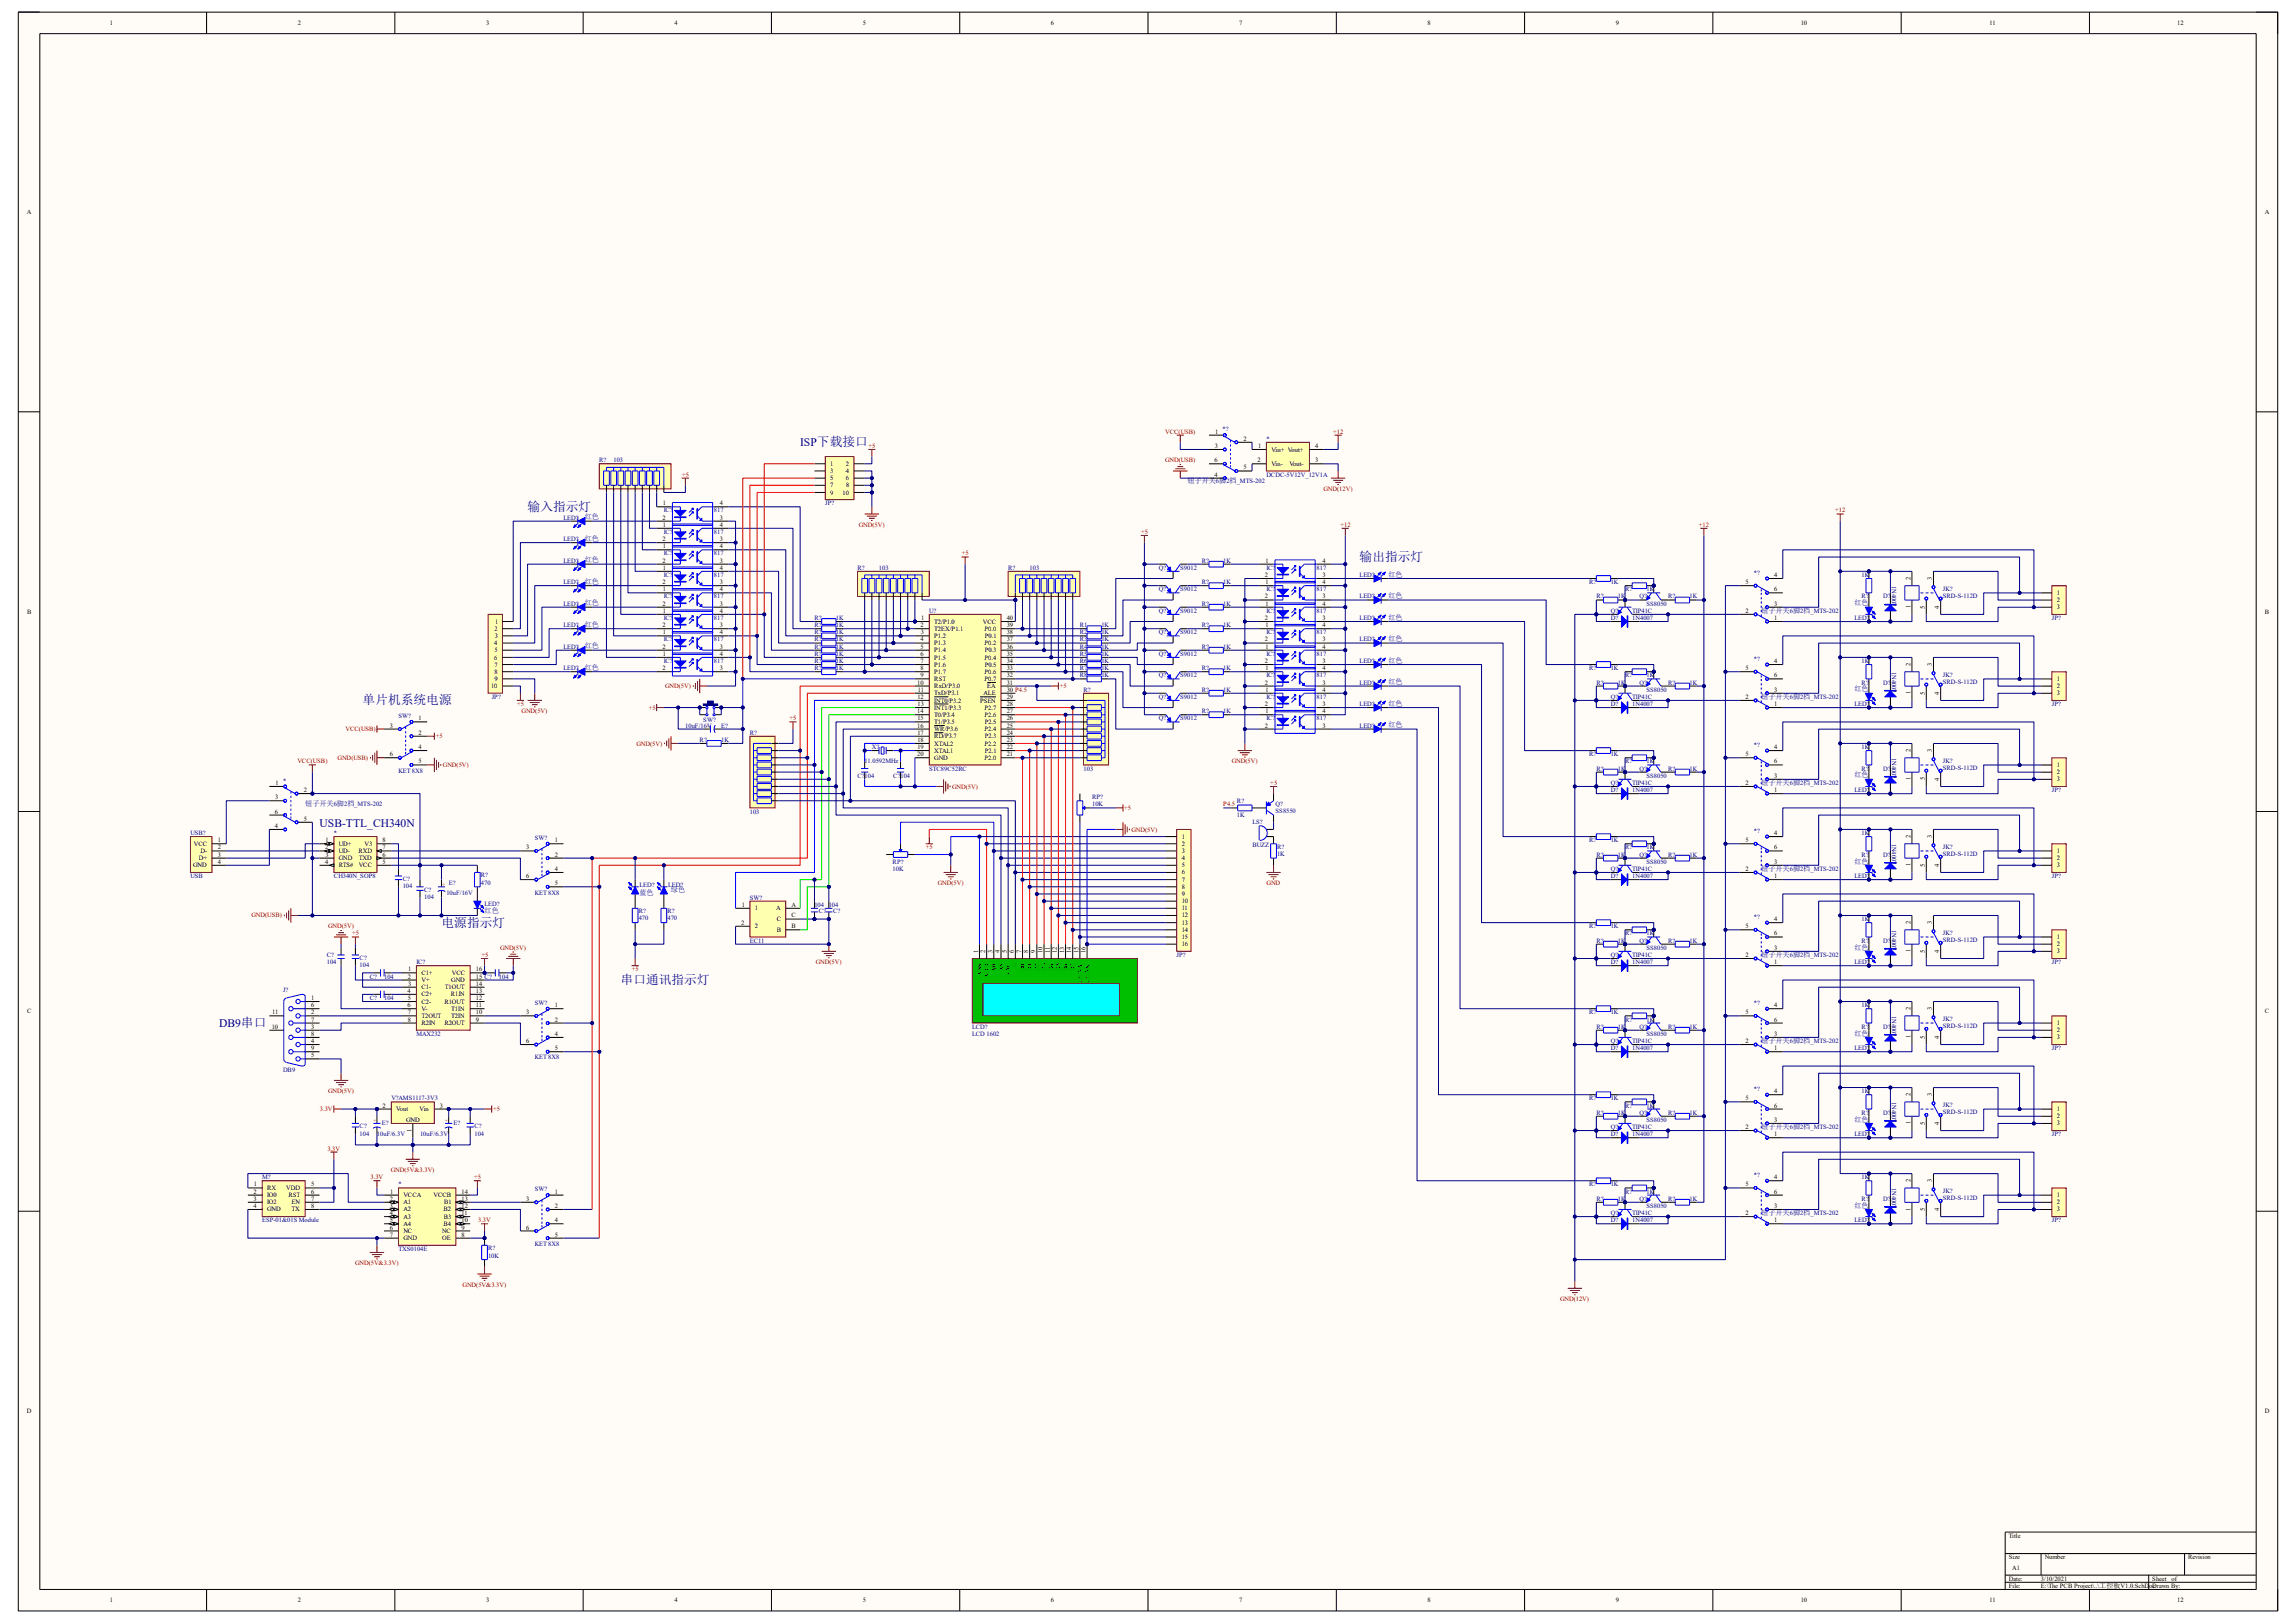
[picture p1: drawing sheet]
<svg xmlns="http://www.w3.org/2000/svg" width="420mm" height="297mm" viewBox="0 0 420 297" stroke-linecap="round" stroke-linejoin="round" font-family="sans-serif">
<defs><g id="words">
<g font-size="2.3" fill="#000080">
<text x="96.5" y="93.5">输入指示灯</text>
<text x="248.7" y="102.7">输出指示灯</text>
<text x="66.3" y="128.9">单片机系统电源</text>
<text x="80.8" y="169.6">电源指示灯</text>
<text x="113.5" y="180.1">串口通讯指示灯</text>
</g>
<g font-size="2.1" fill="#000080">
<text x="146.3" y="81.7">ISP下载接口</text>
<text x="58.5" y="151.3">USB-TTL_CH340N</text>
<text x="40.1" y="188">DB9串口</text>
</g>
<g font-size="1.3" fill="#000080">
<text x="217.2" y="88.5">钮子开关6脚2档_MTS-202</text>
<text x="107" y="95">红色</text>
<text x="107" y="99">红色</text>
<text x="107" y="102.9">红色</text>
<text x="107" y="106.8">红色</text>
<text x="254" y="105.5">红色</text>
<text x="107" y="110.8">红色</text>
<text x="254" y="109.5">红色</text>
<text x="254" y="113.4">红色</text>
<text x="322.2" y="112.1">钮子开关6脚2档_MTS-202</text>
<text x="339.2" y="110.8">红色</text>
<text x="107" y="114.7">红色</text>
<text x="107" y="118.7">红色</text>
<text x="254" y="117.3">红色</text>
<text x="107" y="122.6">红色</text>
<text x="254" y="121.3">红色</text>
<text x="254" y="125.2">红色</text>
<text x="254" y="129.2">红色</text>
<text x="322.2" y="127.8">钮子开关6脚2档_MTS-202</text>
<text x="339.2" y="126.5">红色</text>
<text x="254" y="133.1">红色</text>
<text x="322.2" y="143.6">钮子开关6脚2档_MTS-202</text>
<text x="339.2" y="142.3">红色</text>
<text x="55.8" y="147.5">钮子开关6脚2档_MTS-202</text>
<text x="322.2" y="159.3">钮子开关6脚2档_MTS-202</text>
<text x="339.2" y="158">红色</text>
<text x="88.6" y="167.1">红色</text>
<text x="117" y="163.7">蓝色</text>
<text x="122.7" y="163.3">绿色</text>
<text x="339.2" y="173.8">红色</text>
<text x="322.2" y="175.1">钮子开关6脚2档_MTS-202</text>
<text x="322.2" y="190.8">钮子开关6脚2档_MTS-202</text>
<text x="339.2" y="189.5">红色</text>
<text x="322.2" y="206.6">钮子开关6脚2档_MTS-202</text>
<text x="339.2" y="205.3">红色</text>
<text x="339.2" y="221">红色</text>
<text x="322.2" y="222.3">钮子开关6脚2档_MTS-202</text>
</g>
<g font-size="1.2">
<text x="20.1" y="4.6">1</text>
<text x="54.5" y="4.6">2</text>
<text x="88.9" y="4.6">3</text>
<text x="123.4" y="4.6">4</text>
<text x="157.8" y="4.6">5</text>
<text x="192.2" y="4.6">6</text>
<text x="226.7" y="4.6">7</text>
<text x="261.1" y="4.6">8</text>
<text x="295.6" y="4.6">9</text>
<text x="329.4" y="4.6">10</text>
<text x="363.9" y="4.6">11</text>
<text x="398.3" y="4.6">12</text>
<text x="4.9" y="39.2">A</text>
<text x="414.3" y="39.2">A</text>
<text x="222.2" y="82">3</text>
<text x="222.3" y="79.3">1</text>
<text x="227.5" y="80.6">2</text>
<text x="230.2" y="82">1</text>
<text x="232.6" y="82.6">Vin+ Vout+</text>
<text x="240.6" y="82">4</text>
<text x="151.8" y="85.3">1</text>
<text x="151.8" y="86.6">3</text>
<text x="151.8" y="87.9">5</text>
<text x="151.8" y="89.2">7</text>
<text x="154.7" y="85.3">2</text>
<text x="154.7" y="86.6">4</text>
<text x="154.7" y="87.9">6</text>
<text x="154.8" y="89.2">8</text>
<text x="222.2" y="87.2">4</text>
<text x="222.2" y="84.6">6</text>
<text x="227.5" y="85.9">5</text>
<text x="230" y="84.6">2</text>
<text x="232.6" y="85.3">Vin-</text>
<text x="235.9" y="85.3">Vout-</text>
<text x="240.6" y="84.6">3</text>
<text x="121.2" y="95.1">2</text>
<text x="121.2" y="92.5">1</text>
<text x="131.7" y="92.5">4</text>
<text x="131.7" y="95.1">3</text>
<text x="151.8" y="90.5">9</text>
<text x="154.1" y="90.5">10</text>
<text x="121.2" y="99">2</text>
<text x="121.2" y="96.4">1</text>
<text x="121.2" y="100.3">1</text>
<text x="131.7" y="96.4">4</text>
<text x="131.7" y="99">3</text>
<text x="131.7" y="100.3">4</text>
<text x="121.2" y="103">2</text>
<text x="121.2" y="106.9">2</text>
<text x="121.2" y="104.3">1</text>
<text x="131.7" y="103">3</text>
<text x="131.7" y="104.3">4</text>
<text x="131.7" y="106.9">3</text>
<text x="231.4" y="105.6">2</text>
<text x="231.5" y="103">1</text>
<text x="231.5" y="106.9">1</text>
<text x="241.9" y="103">4</text>
<text x="241.9" y="105.6">3</text>
<text x="241.9" y="106.9">4</text>
<text x="319.3" y="106.9">5</text>
<text x="324.5" y="105.6">4</text>
<text x="349.5" y="106.1" transform="rotate(-90 349.5 106.1)">2</text>
<text x="353.4" y="106.1" transform="rotate(-90 353.4 106.1)">3</text>
<text x="5" y="112.3">B</text>
<text x="121.2" y="110.8">2</text>
<text x="121.2" y="108.2">1</text>
<text x="121.2" y="112.1">1</text>
<text x="131.7" y="108.2">4</text>
<text x="131.7" y="110.8">3</text>
<text x="131.7" y="112.1">4</text>
<text x="168.5" y="113.5">1</text>
<text x="184.1" y="113.5">40</text>
<text x="231.4" y="109.5">2</text>
<text x="231.4" y="113.5">2</text>
<text x="231.5" y="110.8">1</text>
<text x="241.9" y="109.5">3</text>
<text x="241.9" y="110.8">4</text>
<text x="241.9" y="113.5">3</text>
<text x="319.3" y="112.1">2</text>
<text x="324.5" y="110.8">3</text>
<text x="324.5" y="113.5">1</text>
<text x="324.5" y="108.2">6</text>
<text x="349.5" y="111.3" transform="rotate(-90 349.5 111.3)">1</text>
<text x="352.1" y="111.4" transform="rotate(-90 352.1 111.4)">5</text>
<text x="354.7" y="111.4" transform="rotate(-90 354.7 111.4)">4</text>
<text x="376.2" y="108.9">1</text>
<text x="376.2" y="110.2">2</text>
<text x="376.2" y="111.5">3</text>
<text x="414.3" y="112.3">B</text>
<text x="90.4" y="118.1">4</text>
<text x="90.5" y="115.4">2</text>
<text x="90.5" y="119.4">5</text>
<text x="90.5" y="116.8">3</text>
<text x="90.6" y="114.1">1</text>
<text x="121.2" y="114.8">2</text>
<text x="121.2" y="118.7">2</text>
<text x="121.2" y="116.1">1</text>
<text x="131.7" y="114.8">3</text>
<text x="131.7" y="116.1">4</text>
<text x="131.7" y="118.7">3</text>
<text x="168.4" y="117.4">4</text>
<text x="168.4" y="114.8">2</text>
<text x="168.4" y="118.7">5</text>
<text x="168.4" y="116.1">3</text>
<text x="170.9" y="114.1">T2/P1.0</text>
<text x="170.9" y="115.4">T2EX/P1.1</text>
<text x="170.9" y="116.8">P1.2</text>
<text x="170.9" y="118.1">P1.3</text>
<text x="170.9" y="119.4">P1.4</text>
<text x="179.8" y="114.1">VCC</text>
<text x="180.1" y="115.4">P0.0</text>
<text x="180.1" y="118.1">P0.2</text>
<text x="180.1" y="119.4">P0.3</text>
<text x="180.2" y="116.8">P0.1</text>
<text x="184.1" y="114.8">39</text>
<text x="184.1" y="116.1">38</text>
<text x="184.1" y="117.4">37</text>
<text x="184.1" y="118.7">36</text>
<text x="231.4" y="117.4">2</text>
<text x="231.5" y="114.8">1</text>
<text x="231.5" y="118.7">1</text>
<text x="241.9" y="114.8">4</text>
<text x="241.9" y="117.4">3</text>
<text x="241.9" y="118.7">4</text>
<text x="89.8" y="125.9">10</text>
<text x="90.4" y="120.7">6</text>
<text x="90.5" y="122">7</text>
<text x="90.5" y="123.3">8</text>
<text x="90.5" y="124.6">9</text>
<text x="121.2" y="122.6">2</text>
<text x="121.2" y="120">1</text>
<text x="131.7" y="120">4</text>
<text x="131.7" y="122.6">3</text>
<text x="167.8" y="125.3">10</text>
<text x="168.4" y="120">6</text>
<text x="168.4" y="121.3">7</text>
<text x="168.4" y="122.6">8</text>
<text x="168.4" y="124">9</text>
<text x="170.9" y="120.7">P1.5</text>
<text x="170.9" y="122">P1.6</text>
<text x="170.9" y="123.3">P1.7</text>
<text x="170.9" y="124.6">RST</text>
<text x="170.9" y="125.9">RxD/P3.0</text>
<text x="180.1" y="120.7">P0.4</text>
<text x="180.1" y="123.3">P0.6</text>
<text x="180.1" y="124.6">P0.7</text>
<text x="180.1" y="122">P0.5</text>
<text x="180.6" y="125.9">EA</text>
<text x="184.1" y="120">35</text>
<text x="184.1" y="121.3">34</text>
<text x="184.1" y="122.6">33</text>
<text x="184.1" y="124">32</text>
<text x="184.1" y="125.3">31</text>
<text x="231.4" y="121.3">2</text>
<text x="231.4" y="125.3">2</text>
<text x="231.5" y="122.6">1</text>
<text x="241.9" y="121.3">3</text>
<text x="241.9" y="122.6">4</text>
<text x="241.9" y="125.3">3</text>
<text x="319.3" y="122.6">5</text>
<text x="324.5" y="121.3">4</text>
<text x="324.5" y="124">6</text>
<text x="349.5" y="121.9" transform="rotate(-90 349.5 121.9)">2</text>
<text x="353.4" y="121.9" transform="rotate(-90 353.4 121.9)">3</text>
<text x="376.2" y="124.6">1</text>
<text x="376.2" y="125.9">2</text>
<text x="76.5" y="131.8">1</text>
<text x="167.8" y="130.5">14</text>
<text x="167.8" y="127.9">12</text>
<text x="167.8" y="131.8">15</text>
<text x="167.9" y="129.2">13</text>
<text x="167.9" y="126.6">11</text>
<text x="170.9" y="127.3">TxD/P3.1</text>
<text x="170.9" y="128.6">INT0/P3.2</text>
<text x="170.9" y="129.9">INT1/P3.3</text>
<text x="170.9" y="131.2">T0/P3.4</text>
<text x="179.3" y="128.6">PSEN</text>
<text x="179.9" y="127.3">ALE</text>
<text x="180.1" y="131.2">P2.6</text>
<text x="180.1" y="129.9">P2.7</text>
<text x="184.1" y="126.6">30 P4.5</text>
<text x="184.1" y="127.9">29</text>
<text x="184.1" y="131.8">26</text>
<text x="184.1" y="130.5">27</text>
<text x="184.1" y="129.2">28</text>
<text x="231.4" y="129.2">2</text>
<text x="231.5" y="126.6">1</text>
<text x="231.5" y="130.5">1</text>
<text x="241.9" y="126.6">4</text>
<text x="241.9" y="129.2">3</text>
<text x="241.9" y="130.5">4</text>
<text x="319.3" y="127.9">2</text>
<text x="324.5" y="126.6">3</text>
<text x="324.5" y="129.2">1</text>
<text x="349.5" y="127" transform="rotate(-90 349.5 127)">1</text>
<text x="352.1" y="127.1" transform="rotate(-90 352.1 127.1)">5</text>
<text x="354.7" y="127.1" transform="rotate(-90 354.7 127.1)">4</text>
<text x="376.2" y="127.3">3</text>
<text x="71.3" y="133.1">3</text>
<text x="76.5" y="134.5">2</text>
<text x="76.5" y="137.1">4</text>
<text x="167.8" y="133.1">16</text>
<text x="167.8" y="134.5">17</text>
<text x="167.8" y="135.8">18</text>
<text x="167.8" y="137.1">19</text>
<text x="170.9" y="132.5">T1/P3.5</text>
<text x="170.9" y="133.8">WR/P3.6</text>
<text x="170.9" y="135.1">RD/P3.7</text>
<text x="170.9" y="136.4">XTAL2</text>
<text x="170.9" y="137.8">XTAL1</text>
<text x="180.1" y="136.4">P2.2</text>
<text x="180.1" y="133.8">P2.4</text>
<text x="180.1" y="135.1">P2.3</text>
<text x="180.1" y="132.5">P2.5</text>
<text x="180.2" y="137.8">P2.1</text>
<text x="184.1" y="137.1">22</text>
<text x="184.1" y="135.8">23</text>
<text x="184.1" y="134.5">24</text>
<text x="184.1" y="133.1">25</text>
<text x="231.4" y="133.1">2</text>
<text x="241.9" y="133.1">3</text>
<text x="324.5" y="137.1">4</text>
<text x="349.5" y="137.6" transform="rotate(-90 349.5 137.6)">2</text>
<text x="353.4" y="137.6" transform="rotate(-90 353.4 137.6)">3</text>
<text x="50.4" y="143.6">1</text>
<text x="71.3" y="138.4">6</text>
<text x="76.5" y="139.7">5</text>
<text x="167.8" y="138.4">20</text>
<text x="170.9" y="139.1">GND</text>
<text x="180.1" y="139.1">P2.0</text>
<text x="184.1" y="138.4">21</text>
<text x="319.3" y="143.6">2</text>
<text x="319.3" y="138.4">5</text>
<text x="324.5" y="142.3">3</text>
<text x="324.5" y="139.7">6</text>
<text x="349.5" y="142.8" transform="rotate(-90 349.5 142.8)">1</text>
<text x="352.1" y="142.8" transform="rotate(-90 352.1 142.8)">5</text>
<text x="354.7" y="142.9" transform="rotate(-90 354.7 142.9)">4</text>
<text x="376.2" y="140.4">1</text>
<text x="376.2" y="141.7">2</text>
<text x="376.2" y="143">3</text>
<text x="50.3" y="148.9">6</text>
<text x="50.3" y="146.3">3</text>
<text x="55.6" y="144.9">2</text>
<text x="324.5" y="144.9">1</text>
<text x="35.5" y="154.8">VCC</text>
<text x="39.8" y="154.1">1</text>
<text x="39.8" y="155.4">2</text>
<text x="50.3" y="151.5">4</text>
<text x="55.6" y="150.2">5</text>
<text x="59.5" y="155.4">2</text>
<text x="59.6" y="154.1">1</text>
<text x="62" y="154.8">UD+</text>
<text x="66.7" y="154.8">V3</text>
<text x="70" y="155.4">7</text>
<text x="70" y="154.1">8</text>
<text x="96.3" y="155.4">3</text>
<text x="101.5" y="154.1">1</text>
<text x="216.2" y="153.5">1</text>
<text x="216.2" y="154.8">2</text>
<text x="319.3" y="154.1">5</text>
<text x="324.5" y="152.8">4</text>
<text x="324.5" y="155.4">6</text>
<text x="349.5" y="153.4" transform="rotate(-90 349.5 153.4)">2</text>
<text x="353.4" y="153.4" transform="rotate(-90 353.4 153.4)">3</text>
<text x="35.3" y="158.7">GND</text>
<text x="36.4" y="157.4">D+</text>
<text x="36.7" y="156.1">D-</text>
<text x="39.8" y="156.8">3</text>
<text x="39.8" y="158.1">4</text>
<text x="59.5" y="158.1">4</text>
<text x="59.5" y="156.8">3</text>
<text x="62" y="156.1">UD-</text>
<text x="62" y="157.4">GND</text>
<text x="62" y="158.7">RTS#</text>
<text x="65.6" y="156.1">RXD</text>
<text x="65.6" y="158.7">VCC</text>
<text x="65.7" y="157.4">TXD</text>
<text x="70" y="158.1">5</text>
<text x="70" y="156.8">6</text>
<text x="96.2" y="160.7">6</text>
<text x="101.5" y="156.8">2</text>
<text x="101.5" y="159.4">4</text>
<text x="216.2" y="156.1">3</text>
<text x="216.2" y="157.4">4</text>
<text x="216.2" y="158.7">5</text>
<text x="216.2" y="160">6</text>
<text x="216.2" y="161.3">7</text>
<text x="319.3" y="159.4">2</text>
<text x="324.5" y="158.1">3</text>
<text x="324.5" y="160.7">1</text>
<text x="349.5" y="158.5" transform="rotate(-90 349.5 158.5)">1</text>
<text x="352.1" y="158.6" transform="rotate(-90 352.1 158.6)">5</text>
<text x="354.7" y="158.6" transform="rotate(-90 354.7 158.6)">4</text>
<text x="376.2" y="156.1">1</text>
<text x="376.2" y="157.4">2</text>
<text x="376.2" y="158.7">3</text>
<text x="101.5" y="162">5</text>
<text x="135.7" y="165.9">1</text>
<text x="138.1" y="166.6">1</text>
<text x="142" y="166.6">A</text>
<text x="144.8" y="165.9">A</text>
<text x="144.8" y="167.9">C</text>
<text x="216.2" y="162.6">8</text>
<text x="216.2" y="164">9</text>
<text x="216.2" y="165.3">10</text>
<text x="216.2" y="166.6">11</text>
<text x="216.2" y="167.9">12</text>
<text x="135.6" y="169.2">2</text>
<text x="138.1" y="169.9">2</text>
<text x="142.1" y="170.5">B</text>
<text x="142.1" y="168.6">C</text>
<text x="144.8" y="169.9">B</text>
<text x="216.2" y="169.2">13</text>
<text x="216.2" y="170.5">14</text>
<text x="216.2" y="171.8">15</text>
<text x="216.2" y="173.1">16</text>
<text x="319.3" y="169.9">5</text>
<text x="324.5" y="173.8">3</text>
<text x="324.5" y="168.6">4</text>
<text x="324.5" y="171.2">6</text>
<text x="349.5" y="169.1" transform="rotate(-90 349.5 169.1)">2</text>
<text x="353.4" y="169.1" transform="rotate(-90 353.4 169.1)">3</text>
<text x="376.2" y="171.8">1</text>
<text x="376.2" y="173.1">2</text>
<text x="74.6" y="179.1">2</text>
<text x="74.7" y="177.8">1</text>
<text x="77.1" y="178.4">C1+</text>
<text x="77.1" y="179.7">V+</text>
<text x="82.5" y="179.7">GND</text>
<text x="82.7" y="178.4">VCC</text>
<text x="87" y="179.1">15 C?</text>
<text x="87" y="177.8">16</text>
<text x="178.9" y="174.4" transform="rotate(-90 178.9 174.4)">1</text>
<text x="179.6" y="178.4" transform="rotate(-90 179.6 178.4)">VSS</text>
<text x="180.2" y="174.4" transform="rotate(-90 180.2 174.4)">2</text>
<text x="180.9" y="178.9" transform="rotate(-90 180.9 178.9)">VDD</text>
<text x="181.5" y="174.4" transform="rotate(-90 181.5 174.4)">3</text>
<text x="182.2" y="177.7" transform="rotate(-90 182.2 177.7)">V0</text>
<text x="182.8" y="174.4" transform="rotate(-90 182.8 174.4)">4</text>
<text x="183.5" y="177.7" transform="rotate(-90 183.5 177.7)">RS</text>
<text x="184.2" y="174.4" transform="rotate(-90 184.2 174.4)">5</text>
<text x="184.8" y="178.6" transform="rotate(-90 184.8 178.6)">R/W</text>
<text x="185.5" y="174.4" transform="rotate(-90 185.5 174.4)">6</text>
<text x="186.1" y="177" transform="rotate(-90 186.1 177)">E</text>
<text x="186.8" y="174.4" transform="rotate(-90 186.8 174.4)">7</text>
<text x="187.5" y="177.7" transform="rotate(-90 187.5 177.7)">D0</text>
<text x="188.1" y="174.4" transform="rotate(-90 188.1 174.4)">8</text>
<text x="188.8" y="177.6" transform="rotate(-90 188.8 177.6)">D1</text>
<text x="189.4" y="174.4" transform="rotate(-90 189.4 174.4)">9</text>
<text x="190.1" y="177.7" transform="rotate(-90 190.1 177.7)">D2</text>
<text x="190.7" y="174.4" transform="rotate(-90 190.7 174.4)">10</text>
<text x="191.4" y="177.7" transform="rotate(-90 191.4 177.7)">D3</text>
<text x="192" y="174.4" transform="rotate(-90 192 174.4)">11</text>
<text x="192.7" y="177.7" transform="rotate(-90 192.7 177.7)">D4</text>
<text x="193.3" y="174.4" transform="rotate(-90 193.3 174.4)">12</text>
<text x="194" y="177.7" transform="rotate(-90 194 177.7)">D5</text>
<text x="194.7" y="174.4" transform="rotate(-90 194.7 174.4)">13</text>
<text x="195.3" y="177.7" transform="rotate(-90 195.3 177.7)">D6</text>
<text x="196" y="174.4" transform="rotate(-90 196 174.4)">14</text>
<text x="196.6" y="177.7" transform="rotate(-90 196.6 177.7)">D7</text>
<text x="197.3" y="174.4" transform="rotate(-90 197.3 174.4)">15</text>
<text x="198" y="179.9" transform="rotate(-90 198 179.9)">LED-A</text>
<text x="198.6" y="174.4" transform="rotate(-90 198.6 174.4)">16</text>
<text x="199.2" y="179.9" transform="rotate(-90 199.2 179.9)">LED-K</text>
<text x="319.3" y="175.1">2</text>
<text x="324.5" y="176.4">1</text>
<text x="349.5" y="174.3" transform="rotate(-90 349.5 174.3)">1</text>
<text x="352.1" y="174.3" transform="rotate(-90 352.1 174.3)">5</text>
<text x="354.7" y="174.4" transform="rotate(-90 354.7 174.4)">4</text>
<text x="376.2" y="174.5">3</text>
<text x="5" y="185.5">C</text>
<text x="49.8" y="185.6">11</text>
<text x="56.9" y="183">1</text>
<text x="56.9" y="185.6">2</text>
<text x="56.9" y="184.3">6</text>
<text x="74.5" y="181.7">4</text>
<text x="74.5" y="184.3">6</text>
<text x="74.6" y="183">5</text>
<text x="74.6" y="185.6">7</text>
<text x="74.6" y="180.4">3</text>
<text x="77.1" y="181">C1-</text>
<text x="77.1" y="182.3">C2+</text>
<text x="77.1" y="183.6">C2-</text>
<text x="77.1" y="185">V-</text>
<text x="81.3" y="183.6">R1OUT</text>
<text x="81.4" y="181">T1OUT</text>
<text x="82.5" y="182.3">R1IN</text>
<text x="82.5" y="185">T1IN</text>
<text x="87" y="185.6">10</text>
<text x="87" y="184.3">11</text>
<text x="87" y="183">12</text>
<text x="87" y="181.7">13</text>
<text x="87" y="180.4">14</text>
<text x="96.3" y="185.6">3</text>
<text x="101.5" y="184.3">1</text>
<text x="319.3" y="185.6">5</text>
<text x="324.5" y="184.3">4</text>
<text x="349.5" y="184.9" transform="rotate(-90 349.5 184.9)">2</text>
<text x="353.4" y="184.9" transform="rotate(-90 353.4 184.9)">3</text>
<text x="414.3" y="185.5">C</text>
<text x="49.7" y="188.3">10</text>
<text x="56.9" y="188.3">3</text>
<text x="56.9" y="190.9">4</text>
<text x="56.9" y="186.9">7</text>
<text x="56.9" y="189.6">8</text>
<text x="74.6" y="186.9">8</text>
<text x="77.1" y="186.3">T2OUT</text>
<text x="77.1" y="187.6">R2IN</text>
<text x="81.3" y="187.6">R2OUT</text>
<text x="82.5" y="186.3">T2IN</text>
<text x="87" y="186.9">9</text>
<text x="96.2" y="190.9">6</text>
<text x="101.5" y="186.9">2</text>
<text x="101.5" y="189.6">4</text>
<text x="319.3" y="190.9">2</text>
<text x="324.5" y="189.6">3</text>
<text x="324.5" y="186.9">6</text>
<text x="349.5" y="190" transform="rotate(-90 349.5 190)">1</text>
<text x="352.1" y="190.1" transform="rotate(-90 352.1 190.1)">5</text>
<text x="354.7" y="190.1" transform="rotate(-90 354.7 190.1)">4</text>
<text x="376.2" y="187.6">1</text>
<text x="376.2" y="188.9">2</text>
<text x="376.2" y="190.2">3</text>
<text x="56.9" y="193.5">5</text>
<text x="56.9" y="192.2">9</text>
<text x="101.5" y="192.2">5</text>
<text x="324.5" y="192.2">1</text>
<text x="70" y="202.7">2</text>
<text x="72.5" y="203.3">Vout</text>
<text x="76.8" y="203.3">Vin</text>
<text x="80.5" y="202.7">3</text>
<text x="319.3" y="201.4">5</text>
<text x="324.5" y="200.1">4</text>
<text x="324.5" y="202.7">6</text>
<text x="349.5" y="200.6" transform="rotate(-90 349.5 200.6)">2</text>
<text x="353.4" y="200.6" transform="rotate(-90 353.4 200.6)">3</text>
<text x="376.2" y="203.3">1</text>
<text x="74.3" y="205.3">GND</text>
<text x="75.3" y="207.1" transform="rotate(-90 75.3 207.1)">1</text>
<text x="319.3" y="206.6">2</text>
<text x="324.5" y="205.3">3</text>
<text x="324.5" y="207.9">1</text>
<text x="349.5" y="205.8" transform="rotate(-90 349.5 205.8)">1</text>
<text x="352.1" y="205.8" transform="rotate(-90 352.1 205.8)">5</text>
<text x="354.7" y="205.9" transform="rotate(-90 354.7 205.9)">4</text>
<text x="376.2" y="204.6">2</text>
<text x="376.2" y="206">3</text>
<text x="324.5" y="215.8">4</text>
<text x="46.4" y="218.4">2</text>
<text x="46.4" y="221.1">4</text>
<text x="46.4" y="219.8">3</text>
<text x="46.4" y="217.1">1</text>
<text x="48.9" y="217.8">RX</text>
<text x="48.9" y="219.1">IO0</text>
<text x="48.9" y="220.4">IO2</text>
<text x="48.9" y="221.7">GND</text>
<text x="52.4" y="217.8">VDD</text>
<text x="52.7" y="219.1">RST</text>
<text x="53.3" y="220.4">EN</text>
<text x="53.3" y="221.7">TX</text>
<text x="56.9" y="217.1">5</text>
<text x="56.9" y="218.4">6</text>
<text x="56.9" y="219.8">7</text>
<text x="56.9" y="221.1">8</text>
<text x="71.3" y="219.8">2</text>
<text x="71.3" y="221.1">3</text>
<text x="71.4" y="218.4">1</text>
<text x="73.8" y="219.1">VCCA</text>
<text x="73.8" y="220.4">A1</text>
<text x="73.8" y="221.7">A2</text>
<text x="79.3" y="219.1">VCCB</text>
<text x="81.1" y="221.7">B2</text>
<text x="81.2" y="220.4">B1</text>
<text x="84.4" y="218.4">14</text>
<text x="84.4" y="221.1">12</text>
<text x="84.4" y="219.8">13</text>
<text x="96.3" y="219.8">3</text>
<text x="101.5" y="221.1">2</text>
<text x="101.5" y="218.4">1</text>
<text x="319.3" y="217.1">5</text>
<text x="324.5" y="221.1">3</text>
<text x="324.5" y="218.4">6</text>
<text x="349.5" y="221.5" transform="rotate(-90 349.5 221.5)">1</text>
<text x="349.5" y="216.3" transform="rotate(-90 349.5 216.3)">2</text>
<text x="352.1" y="221.6" transform="rotate(-90 352.1 221.6)">5</text>
<text x="353.4" y="216.3" transform="rotate(-90 353.4 216.3)">3</text>
<text x="354.7" y="221.6" transform="rotate(-90 354.7 221.6)">4</text>
<text x="376.2" y="219.1">1</text>
<text x="376.2" y="220.4">2</text>
<text x="376.2" y="221.7">3</text>
<text x="71.3" y="222.4">4</text>
<text x="71.3" y="225">6</text>
<text x="71.3" y="226.3">7</text>
<text x="71.3" y="223.7">5</text>
<text x="73.8" y="223">A3</text>
<text x="73.8" y="224.3">A4</text>
<text x="73.8" y="225.6">NC</text>
<text x="73.8" y="226.9">GND</text>
<text x="80.9" y="225.6">NC</text>
<text x="80.9" y="226.9">OE</text>
<text x="81.1" y="224.3">B4</text>
<text x="81.2" y="223">B3</text>
<text x="84.4" y="226.3">8</text>
<text x="84.4" y="225">9</text>
<text x="84.4" y="223.7">10</text>
<text x="84.4" y="222.4">11</text>
<text x="96.2" y="225">6</text>
<text x="101.5" y="226.3">5</text>
<text x="101.5" y="223.7">4</text>
<text x="319.3" y="222.4">2</text>
<text x="324.5" y="223.7">1</text>
<text x="4.9" y="258.6">D</text>
<text x="414.3" y="258.6">D</text>
<text x="367.5" y="281.4">Title</text>
<text x="367.5" y="285.3">Size</text>
<text x="368.1" y="287.3">A1</text>
<text x="374" y="285.3">Number</text>
<text x="400.3" y="285.3">Revision</text>
<text x="20.1" y="293.2">1</text>
<text x="54.5" y="293.2">2</text>
<text x="88.9" y="293.2">3</text>
<text x="123.4" y="293.2">4</text>
<text x="157.8" y="293.2">5</text>
<text x="192.2" y="293.2">6</text>
<text x="226.7" y="293.2">7</text>
<text x="261.1" y="293.2">8</text>
<text x="295.6" y="293.2">9</text>
<text x="329.4" y="293.2">10</text>
<text x="363.9" y="293.2">11</text>
<text x="367.5" y="289.3">Date:</text>
<text x="367.5" y="290.6">File:</text>
<text x="373.3" y="289.3">3/10/2021</text>
<text x="373.3" y="290.6">E:\The PCB Project\..\工控板V1.0.SchDoc</text>
<text x="393.7" y="289.3">Sheet</text>
<text x="393.7" y="290.6">Drawn By:</text>
<text x="397.2" y="289.3">of</text>
<text x="398.3" y="293.2">12</text>
</g>
<g font-size="1.2" fill="#800000">
<text x="158.9" y="82">+5</text>
<text x="213.1" y="79.3">VCC(USB)</text>
<text x="243.9" y="79.3">+12</text>
<text x="124.8" y="87.2">+5</text>
<text x="213.1" y="84.6">GND(USB)</text>
<text x="242.1" y="89.8">GND(12V)</text>
<text x="335.7" y="93.8">+12</text>
<text x="157.1" y="96.4">GND(5V)</text>
<text x="175.9" y="101.6">+5</text>
<text x="208.7" y="97.7">+5</text>
<text x="245.2" y="96.4">+12</text>
<text x="310.8" y="96.4">+12</text>
<text x="121.7" y="125.9">GND(5V)</text>
<text x="193.8" y="125.9">+5</text>
<text x="94.6" y="129.2">+5</text>
<text x="95.4" y="130.5">GND(5V)</text>
<text x="118.7" y="129.9">+5</text>
<text x="144.4" y="131.8">+5</text>
<text x="63.2" y="133.8">VCC(USB)</text>
<text x="79.7" y="135.1">+5</text>
<text x="116.4" y="136.4">GND(5V)</text>
<text x="54.4" y="139.7">VCC(USB)</text>
<text x="61.8" y="139.1">GND(USB)</text>
<text x="81" y="140.4">GND(5V)</text>
<text x="225.3" y="139.7">GND(5V)</text>
<text x="232.4" y="143.6">+5</text>
<text x="174.2" y="144.3">GND(5V)</text>
<text x="205.7" y="148.3">+5</text>
<text x="223.8" y="147.6">P4.5</text>
<text x="169.4" y="155.4">+5</text>
<text x="207" y="152.2">GND(5V)</text>
<text x="46" y="167.9">GND(USB)</text>
<text x="171.5" y="162">GND(5V)</text>
<text x="231.7" y="162">GND</text>
<text x="60" y="169.9">GND(5V)</text>
<text x="64.4" y="171.2">+5</text>
<text x="91.5" y="173.8">GND(5V)</text>
<text x="88.1" y="175.1">+5</text>
<text x="115.6" y="177.8">+5</text>
<text x="149.2" y="176.4">GND(5V)</text>
<text x="58.5" y="203.3">3.3V</text>
<text x="60" y="200.1">GND(5V)</text>
<text x="90.2" y="203.3">+5</text>
<text x="59.9" y="210.6">3.3V</text>
<text x="67.8" y="215.8">3.3V</text>
<text x="71.5" y="214.5">GND(5V&amp;3.3V)</text>
<text x="86.7" y="215.8">+5</text>
<text x="87.5" y="223.7">3.3V</text>
<text x="64.9" y="231.6">GND(5V&amp;3.3V)</text>
<text x="84.6" y="235.5">GND(5V&amp;3.3V)</text>
<text x="285.4" y="238.1">GND(12V)</text>
</g>
<g font-size="1.2" fill="#000080">
<text x="223.6" y="79">*?</text>
<text x="231.6" y="80.6">*</text>
<text x="109.6" y="84.6">R?</text>
<text x="112.2" y="84.6">103</text>
<text x="231.6" y="87.2">DCDC-5V12V_12V1A</text>
<text x="103.1" y="95.1">LED?</text>
<text x="121.4" y="93.8">IC?</text>
<text x="130.6" y="93.8">817</text>
<text x="151" y="92.5">JP?</text>
<text x="103.1" y="99">LED?</text>
<text x="121.4" y="97.7">IC?</text>
<text x="121.4" y="101.6">IC?</text>
<text x="130.6" y="97.7">817</text>
<text x="130.6" y="101.6">817</text>
<text x="103.1" y="103">LED?</text>
<text x="103.1" y="106.9">LED?</text>
<text x="121.4" y="105.6">IC?</text>
<text x="130.6" y="105.6">817</text>
<text x="156.8" y="104.3">R?</text>
<text x="160.8" y="104.3">103</text>
<text x="184.4" y="104.3">R?</text>
<text x="188.3" y="104.3">103</text>
<text x="212" y="104.3">Q?</text>
<text x="215.9" y="104.3">S9012</text>
<text x="219.8" y="103">R?</text>
<text x="219.8" y="106.9">R?</text>
<text x="223.8" y="103">1K</text>
<text x="223.8" y="106.9">1K</text>
<text x="231.6" y="104.3">IC?</text>
<text x="240.8" y="104.3">817</text>
<text x="248.7" y="105.6">LED?</text>
<text x="290.7" y="106.9">R?</text>
<text x="294.6" y="106.9">1K</text>
<text x="320.8" y="105.2">*?</text>
<text x="340.5" y="105.6">1K</text>
<text x="346" y="107.2" transform="rotate(90 346 107.2)">1N4007</text>
<text x="103.1" y="110.8">LED?</text>
<text x="121.4" y="109.5">IC?</text>
<text x="121.4" y="113.5">IC?</text>
<text x="130.6" y="109.5">817</text>
<text x="130.6" y="113.5">817</text>
<text x="149" y="113.5">R?</text>
<text x="152.9" y="113.5">1K</text>
<text x="170" y="112.1">U?</text>
<text x="212" y="108.2">Q?</text>
<text x="212" y="112.1">Q?</text>
<text x="215.9" y="108.2">S9012</text>
<text x="215.9" y="112.1">S9012</text>
<text x="219.8" y="110.8">R?</text>
<text x="223.8" y="110.8">1K</text>
<text x="231.6" y="108.2">IC?</text>
<text x="231.6" y="112.1">IC?</text>
<text x="240.8" y="108.2">817</text>
<text x="240.8" y="112.1">817</text>
<text x="248.7" y="109.5">LED?</text>
<text x="248.7" y="113.5">LED?</text>
<text x="292" y="109.5">R?</text>
<text x="294.6" y="112.1">Q?</text>
<text x="294.6" y="113.5">D?</text>
<text x="296" y="109.5">1K</text>
<text x="297.3" y="108.2">R?</text>
<text x="298.6" y="112.1">TIP41C</text>
<text x="298.6" y="113.5">1N4007</text>
<text x="299.9" y="109.5">Q?</text>
<text x="301.2" y="108.2">1K</text>
<text x="301.2" y="110.8">SS8050</text>
<text x="305.1" y="109.5">R?</text>
<text x="309.1" y="109.5">1K</text>
<text x="339.2" y="113.5">LED?</text>
<text x="340.5" y="109.5">R?</text>
<text x="344.5" y="109.5">D?</text>
<text x="355.4" y="108.1">JK?</text>
<text x="355.4" y="109.4">SRD-S-112D</text>
<text x="375.3" y="113.5">JP?</text>
<text x="103.1" y="114.8">LED?</text>
<text x="103.1" y="118.7">LED?</text>
<text x="121.4" y="117.4">IC?</text>
<text x="130.6" y="117.4">817</text>
<text x="149" y="114.8">R?</text>
<text x="149" y="116.1">R?</text>
<text x="149" y="117.4">R?</text>
<text x="149" y="118.7">R?</text>
<text x="152.9" y="114.8">1K</text>
<text x="152.9" y="116.1">1K</text>
<text x="152.9" y="117.4">1K</text>
<text x="152.9" y="118.7">1K</text>
<text x="197.5" y="114.8">R1</text>
<text x="197.5" y="116.1">R2</text>
<text x="197.5" y="117.4">R3</text>
<text x="197.5" y="118.7">R4</text>
<text x="201.5" y="114.8">1K</text>
<text x="201.5" y="116.1">1K</text>
<text x="201.5" y="117.4">1K</text>
<text x="201.5" y="118.7">1K</text>
<text x="212" y="116.1">Q?</text>
<text x="215.9" y="116.1">S9012</text>
<text x="219.8" y="114.8">R?</text>
<text x="219.8" y="118.7">R?</text>
<text x="223.8" y="114.8">1K</text>
<text x="223.8" y="118.7">1K</text>
<text x="231.6" y="116.1">IC?</text>
<text x="240.8" y="116.1">817</text>
<text x="248.7" y="117.4">LED?</text>
<text x="103.1" y="122.6">LED?</text>
<text x="121.4" y="121.3">IC?</text>
<text x="130.6" y="121.3">817</text>
<text x="149" y="120">R?</text>
<text x="149" y="121.3">R?</text>
<text x="149" y="122.6">R?</text>
<text x="152.9" y="120">1K</text>
<text x="152.9" y="121.3">1K</text>
<text x="152.9" y="122.6">1K</text>
<text x="197.5" y="120">R5</text>
<text x="197.5" y="121.3">R6</text>
<text x="197.5" y="122.6">R7</text>
<text x="197.5" y="124">R8</text>
<text x="201.5" y="120">1K</text>
<text x="201.5" y="121.3">1K</text>
<text x="201.5" y="122.6">1K</text>
<text x="201.5" y="124">1K</text>
<text x="212" y="120">Q?</text>
<text x="212" y="124">Q?</text>
<text x="215.9" y="120">S9012</text>
<text x="215.9" y="124">S9012</text>
<text x="219.8" y="122.6">R?</text>
<text x="223.8" y="122.6">1K</text>
<text x="231.6" y="120">IC?</text>
<text x="231.6" y="124">IC?</text>
<text x="240.8" y="120">817</text>
<text x="240.8" y="124">817</text>
<text x="248.7" y="121.3">LED?</text>
<text x="248.7" y="125.3">LED?</text>
<text x="290.7" y="122.6">R?</text>
<text x="292" y="125.3">R?</text>
<text x="294.6" y="122.6">1K</text>
<text x="296" y="125.3">1K</text>
<text x="297.3" y="124">R?</text>
<text x="299.9" y="125.3">Q?</text>
<text x="301.2" y="124">1K</text>
<text x="305.1" y="125.3">R?</text>
<text x="309.1" y="125.3">1K</text>
<text x="320.8" y="120.9">*?</text>
<text x="340.5" y="125.3">R?</text>
<text x="340.5" y="121.3">1K</text>
<text x="344.5" y="125.3">D?</text>
<text x="346" y="122.9" transform="rotate(90 346 122.9)">1N4007</text>
<text x="355.4" y="123.8">JK?</text>
<text x="355.4" y="125.1">SRD-S-112D</text>
<text x="72.9" y="131.4">SW?</text>
<text x="90" y="127.9">JP?</text>
<text x="198.2" y="126.6">R?</text>
<text x="212" y="127.9">Q?</text>
<text x="212" y="131.8">Q?</text>
<text x="215.9" y="127.9">S9012</text>
<text x="215.9" y="131.8">S9012</text>
<text x="219.8" y="126.6">R?</text>
<text x="219.8" y="130.5">R?</text>
<text x="223.8" y="126.6">1K</text>
<text x="223.8" y="130.5">1K</text>
<text x="231.6" y="127.9">IC?</text>
<text x="231.6" y="131.8">IC?</text>
<text x="240.8" y="127.9">817</text>
<text x="240.8" y="131.8">817</text>
<text x="248.7" y="129.2">LED?</text>
<text x="294.6" y="127.9">Q?</text>
<text x="294.6" y="129.2">D?</text>
<text x="298.6" y="127.9">TIP41C</text>
<text x="298.6" y="129.2">1N4007</text>
<text x="301.2" y="126.6">SS8050</text>
<text x="339.2" y="129.2">LED?</text>
<text x="375.3" y="129.2">JP?</text>
<text x="125.3" y="133.1">10uF/16V</text>
<text x="128" y="135.8">R?</text>
<text x="128.7" y="132.2">SW?</text>
<text x="131.9" y="135.8">1K</text>
<text x="131.9" y="133.1">E?</text>
<text x="137.2" y="134.5">R?</text>
<text x="159.5" y="137.1">X?</text>
<text x="248.7" y="133.1">LED?</text>
<text x="320.8" y="136.7">*?</text>
<text x="340.5" y="137.1">1K</text>
<text x="51.8" y="143.3">*</text>
<text x="72.9" y="141.4">KET 8X8</text>
<text x="156.8" y="142.3">C?104</text>
<text x="158.2" y="139.7">11.0592MHz</text>
<text x="163.4" y="142.3">C?104</text>
<text x="170" y="141">STC89C52RC</text>
<text x="198.2" y="141">103</text>
<text x="290.7" y="138.4">R?</text>
<text x="292" y="141">R?</text>
<text x="294.6" y="138.4">1K</text>
<text x="294.6" y="143.6">Q?</text>
<text x="296" y="141">1K</text>
<text x="297.3" y="139.7">R?</text>
<text x="298.6" y="143.6">TIP41C</text>
<text x="299.9" y="141">Q?</text>
<text x="301.2" y="139.7">1K</text>
<text x="301.2" y="142.3">SS8050</text>
<text x="305.1" y="141">R?</text>
<text x="309.1" y="141">1K</text>
<text x="340.5" y="141">R?</text>
<text x="344.5" y="141">D?</text>
<text x="346" y="138.7" transform="rotate(90 346 138.7)">1N4007</text>
<text x="355.4" y="139.6">JK?</text>
<text x="355.4" y="140.9">SRD-S-112D</text>
<text x="137.2" y="148.9">103</text>
<text x="199.8" y="146.1">RP?</text>
<text x="199.8" y="147.4">10K</text>
<text x="226.3" y="146.9">R?</text>
<text x="226.3" y="149.6">1K</text>
<text x="233.3" y="147.4">Q?</text>
<text x="233.3" y="148.8">SS8550</text>
<text x="294.6" y="144.9">D?</text>
<text x="298.6" y="144.9">1N4007</text>
<text x="339.2" y="144.9">LED?</text>
<text x="375.3" y="144.9">JP?</text>
<text x="34.8" y="152.8">USB?</text>
<text x="61.1" y="152.8">*</text>
<text x="97.8" y="153.8">SW?</text>
<text x="229.1" y="150.7">LS?</text>
<text x="229.1" y="154.9">BUZZ</text>
<text x="233.6" y="155.3">R?</text>
<text x="290.7" y="154.1">R?</text>
<text x="294.6" y="154.1">1K</text>
<text x="297.3" y="155.4">R?</text>
<text x="301.2" y="155.4">1K</text>
<text x="320.8" y="152.4">*?</text>
<text x="340.5" y="152.8">1K</text>
<text x="346" y="154.4" transform="rotate(90 346 154.4)">1N4007</text>
<text x="355.4" y="155.3">JK?</text>
<text x="34.8" y="160.7">USB</text>
<text x="61.1" y="160.7">CH340N_SOP8</text>
<text x="73.7" y="161.2">C?</text>
<text x="88" y="160.6">R?</text>
<text x="88" y="161.9">470</text>
<text x="163.3" y="158.1">RP?</text>
<text x="163.3" y="159.4">10K</text>
<text x="233.6" y="156.6">1K</text>
<text x="292" y="156.8">R?</text>
<text x="294.6" y="159.4">Q?</text>
<text x="294.6" y="160.7">D?</text>
<text x="296" y="156.8">1K</text>
<text x="298.6" y="159.4">TIP41C</text>
<text x="298.6" y="160.7">1N4007</text>
<text x="299.9" y="156.8">Q?</text>
<text x="301.2" y="158.1">SS8050</text>
<text x="305.1" y="156.8">R?</text>
<text x="309.1" y="156.8">1K</text>
<text x="339.2" y="160.7">LED?</text>
<text x="340.5" y="156.8">R?</text>
<text x="344.5" y="156.8">D?</text>
<text x="355.4" y="156.6">SRD-S-112D</text>
<text x="375.3" y="160.7">JP?</text>
<text x="73.7" y="162.5">104</text>
<text x="77.6" y="163.2">C?</text>
<text x="77.6" y="164.5">104</text>
<text x="81.7" y="163.8">10uF/16V</text>
<text x="82.1" y="162">E?</text>
<text x="88.6" y="165.8">LED?</text>
<text x="97.8" y="163.7">KET 8X8</text>
<text x="116.8" y="167.1">R?</text>
<text x="117" y="162.4">LED?</text>
<text x="122.1" y="167.1">R?</text>
<text x="122.2" y="162.4">LED?</text>
<text x="137.2" y="164.6">SW?</text>
<text x="149" y="165.9">104</text>
<text x="149.8" y="167.1">C?</text>
<text x="151.6" y="165.9">104</text>
<text x="152.4" y="167.1">C?</text>
<text x="116.8" y="168.4">470</text>
<text x="122.1" y="168.4">470</text>
<text x="137.2" y="172.5">EC11</text>
<text x="290.7" y="169.9">R?</text>
<text x="292" y="172.5">R?</text>
<text x="294.6" y="169.9">1K</text>
<text x="296" y="172.5">1K</text>
<text x="297.3" y="171.2">R?</text>
<text x="299.9" y="172.5">Q?</text>
<text x="301.2" y="171.2">1K</text>
<text x="301.2" y="173.8">SS8050</text>
<text x="305.1" y="172.5">R?</text>
<text x="309.1" y="172.5">1K</text>
<text x="320.8" y="168.2">*?</text>
<text x="340.5" y="172.5">R?</text>
<text x="340.5" y="168.6">1K</text>
<text x="344.5" y="172.5">D?</text>
<text x="346" y="170.1" transform="rotate(90 346 170.1)">1N4007</text>
<text x="355.4" y="171.1">JK?</text>
<text x="355.4" y="172.4">SRD-S-112D</text>
<text x="59.8" y="175.1">C?</text>
<text x="59.8" y="176.4">104</text>
<text x="65.8" y="175.6">C?</text>
<text x="65.8" y="177">104</text>
<text x="67.6" y="179.1">C?</text>
<text x="70.3" y="179.1">104</text>
<text x="76.2" y="176.4">IC?</text>
<text x="91.3" y="179.1">104</text>
<text x="215.2" y="175.1">JP?</text>
<text x="294.6" y="175.1">Q?</text>
<text x="294.6" y="176.4">D?</text>
<text x="298.6" y="175.1">TIP41C</text>
<text x="298.6" y="176.4">1N4007</text>
<text x="339.2" y="176.4">LED?</text>
<text x="375.3" y="176.4">JP?</text>
<text x="51.8" y="181.6">J?</text>
<text x="67.6" y="183">C?</text>
<text x="70.3" y="183">104</text>
<text x="97.8" y="183.9">SW?</text>
<text x="290.7" y="185.6">R?</text>
<text x="294.6" y="185.6">1K</text>
<text x="320.8" y="183.9">*?</text>
<text x="340.5" y="184.3">1K</text>
<text x="346" y="185.9" transform="rotate(90 346 185.9)">1N4007</text>
<text x="76.2" y="189.6">MAX232</text>
<text x="177.8" y="188.3">LCD?</text>
<text x="177.8" y="189.6">LCD 1602</text>
<text x="292" y="188.3">R?</text>
<text x="294.6" y="190.9">Q?</text>
<text x="296" y="188.3">1K</text>
<text x="297.3" y="186.9">R?</text>
<text x="298.6" y="190.9">TIP41C</text>
<text x="299.9" y="188.3">Q?</text>
<text x="301.2" y="186.9">1K</text>
<text x="301.2" y="189.6">SS8050</text>
<text x="305.1" y="188.3">R?</text>
<text x="309.1" y="188.3">1K</text>
<text x="340.5" y="188.3">R?</text>
<text x="344.5" y="188.3">D?</text>
<text x="355.4" y="186.8">JK?</text>
<text x="355.4" y="188.1">SRD-S-112D</text>
<text x="51.8" y="196.3">DB9</text>
<text x="97.8" y="193.9">KET 8X8</text>
<text x="294.6" y="192.2">D?</text>
<text x="298.6" y="192.2">1N4007</text>
<text x="339.2" y="192.2">LED?</text>
<text x="375.3" y="192.2">JP?</text>
<text x="71.6" y="201.4">V?AMS1117-3V3</text>
<text x="290.7" y="201.4">R?</text>
<text x="294.6" y="201.4">1K</text>
<text x="297.3" y="202.7">R?</text>
<text x="301.2" y="202.7">1K</text>
<text x="320.8" y="199.6">*?</text>
<text x="340.5" y="200.1">1K</text>
<text x="346" y="201.6" transform="rotate(90 346 201.6)">1N4007</text>
<text x="355.4" y="202.6">JK?</text>
<text x="355.4" y="203.9">SRD-S-112D</text>
<text x="65.8" y="206.5">C?</text>
<text x="65.8" y="207.8">104</text>
<text x="69" y="207.9">10uF/6.3V</text>
<text x="69.8" y="205.8">E?</text>
<text x="76.8" y="207.9">10uF/6.3V</text>
<text x="83" y="205.8">E?</text>
<text x="86.8" y="206.5">C?</text>
<text x="86.8" y="207.8">104</text>
<text x="292" y="204">R?</text>
<text x="294.6" y="206.6">Q?</text>
<text x="294.6" y="207.9">D?</text>
<text x="296" y="204">1K</text>
<text x="298.6" y="206.6">TIP41C</text>
<text x="298.6" y="207.9">1N4007</text>
<text x="299.9" y="204">Q?</text>
<text x="301.2" y="205.3">SS8050</text>
<text x="305.1" y="204">R?</text>
<text x="309.1" y="204">1K</text>
<text x="339.2" y="207.9">LED?</text>
<text x="340.5" y="204">R?</text>
<text x="344.5" y="204">D?</text>
<text x="375.3" y="207.9">JP?</text>
<text x="48" y="215.8">M?</text>
<text x="320.8" y="215.4">*?</text>
<text x="340.5" y="215.8">1K</text>
<text x="72.9" y="217.1">*</text>
<text x="97.8" y="218">SW?</text>
<text x="290.7" y="217.1">R?</text>
<text x="292" y="219.8">R?</text>
<text x="294.6" y="217.1">1K</text>
<text x="296" y="219.8">1K</text>
<text x="297.3" y="218.4">R?</text>
<text x="299.9" y="219.8">Q?</text>
<text x="301.2" y="218.4">1K</text>
<text x="301.2" y="221.1">SS8050</text>
<text x="305.1" y="219.8">R?</text>
<text x="309.1" y="219.8">1K</text>
<text x="340.5" y="219.8">R?</text>
<text x="344.5" y="219.8">D?</text>
<text x="346" y="217.4" transform="rotate(90 346 217.4)">1N4007</text>
<text x="355.4" y="218.3">JK?</text>
<text x="355.4" y="219.6">SRD-S-112D</text>
<text x="48" y="223.7">ESP-01&amp;01S Module</text>
<text x="294.6" y="222.4">Q?</text>
<text x="294.6" y="223.7">D?</text>
<text x="298.6" y="222.4">TIP41C</text>
<text x="298.6" y="223.7">1N4007</text>
<text x="339.2" y="223.7">LED?</text>
<text x="375.3" y="223.7">JP?</text>
<text x="72.9" y="228.9">TXS0104E</text>
<text x="89.3" y="228.8">R?</text>
<text x="89.3" y="230.1">10K</text>
<text x="97.8" y="228">KET 8X8</text>
</g>
<g font-size=".9" fill="#f00">
<text x="129.2" y="133.3">+</text>
<text x="80.8" y="161.5" transform="rotate(90 80.8 161.5)">+</text>
<text x="68.2" y="204.8" transform="rotate(90 68.2 204.8)">+</text>
<text x="81.4" y="204.8" transform="rotate(90 81.4 204.8)">+</text>
</g>
</g></defs>
<path d="M3.3 2.2h413.3v292.6h-413.3z" fill-rule="evenodd" fill="#fffcf8"/>
<path d="M3.3 2.2h413.3v292.6h-413.3z" fill="none" stroke="#000" stroke-width=".18"/>
<path d="M7.3 6.2h405.4v284.7h-405.4z" fill-rule="evenodd" fill="#fffcf8"/>
<g fill="none" stroke="#000" stroke-width=".18">
<path d="M3.3 2.2h4M7.3 6.2h405.4v284.7h-405.4zM37.8 2.2v3.9M72.2 2.2v3.9M106.7 2.2v3.9M141.1 2.2v3.9M175.6 2.2v3.9M210 2.2v3.9M244.4 2.2v3.9M278.9 2.2v3.9M313.3 2.2v3.9M347.8 2.2v4"/>
<path d="M382.2 2.2v4M412.7 2.2h3.9v4M3.3 75.4h4M412.7 75.4h3.9M3.3 148.5h4M412.7 148.5h3.9M3.3 221.7h4M412.7 221.7h3.9M37.8 290.9v3.9M72.2 290.9v3.9M106.7 290.9v3.9M141.1 290.9v3.9"/>
<path d="M175.6 290.9v3.9M210 290.9v3.9M244.4 290.9v3.9M278.9 290.9v3.9M313.3 290.9v3.9M347.8 290.9v3.9M366.8 284.3h45.9M366.8 288.2h45.9M366.8 289.6h45.9M373.4 284.3v3.9M382.2 290.9v3.9M393 288.2v2.7"/>
<path d="M399.6 284.3v3.9M412.7 280.4h-45.9v10.5M416.6 290.9v3.9"/>
</g>
<circle cx="167.4" cy="113.7" r=".26" fill="#000080"/>
<circle cx="167.4" cy="113.7" r=".26" fill="none" stroke="#000080" stroke-width=".18"/>
<path d="M170 112.4h13.1v27.6h-13.1z" fill-rule="evenodd" fill="#ffffb0"/>
<path d="M170 112.4h13.1v27.6h-13.1z" fill="none" stroke="#800000" stroke-width=".18"/>
<path d="M167.4 113.7h2.6" fill="none" stroke="#000" stroke-width=".18"/>
<circle cx="167.4" cy="113.7" r=".26" fill="#000080"/>
<circle cx="167.4" cy="113.7" r=".26" fill="none" stroke="#000080" stroke-width=".18"/>
<g fill="none" stroke="#000" stroke-width=".18">
<path d="M167.4 115.1h2.6M167.4 116.4h2.6M167.4 117.7h2.6M167.4 119h2.6M183.1 115.1h2.6M183.1 116.4h2.6M183.1 117.7h2.6M183.1 119h2.6M183.1 113.7h2.6M212 103.2h1.3M214.6 104.6v1.3M215.9 103.2h1.3"/>
<path d="M167.4 120.3h2.6M167.4 121.6h2.6M167.4 122.9h2.6M167.4 124.2h2.6M167.4 125.5h2.6M167.4 126.9h2.6M167.4 128.2h2.6M167.4 129.5h2.6M167.4 130.8h2.6M167.4 132.1h2.6M167.4 133.4h2.6M167.4 134.7h2.6"/>
<path d="M167.4 136h2.6M167.4 137.4h2.6M167.4 138.7h2.6M170.9 127.5h2.6M170.9 128.8h2.6M170.9 132.8h1.9M170.9 134.1h1.6M179.3 127.5h2.9M180.6 124.9h1.6M183.1 120.3h2.6M183.1 121.6h2.6M183.1 122.9h2.6"/>
<path d="M183.1 124.2h2.6M183.1 125.6h2.6M183.1 126.9h2.6M183.1 128.2h2.6M183.1 130.8h2.6M183.1 132.1h2.6M183.1 133.4h2.6M183.1 134.7h2.6M183.1 136h2.6M183.1 137.4h2.6M183.1 138.7h2.6M183.1 129.5h2.6"/>
</g>
<path d="M213.3 103.2l.6 1M213.4 104.6h2.4M215.9 103.2l-.9 1.4" fill="none" stroke="#00f" stroke-width=".18"/>
<path d="M213.5 104.2l.6-.4 .1 .8z" fill="#00f"/>
<g fill="none" stroke="#00f" stroke-width=".18">
<path d="M213.5 104.2l.6-.4 .1 .8zM348.4 107.2v2.6M351 107.2v2.6M351.3 108.5h.5M352.2 108.5h.6M353.1 108.5h.6M353.7 107.7l1.2 2.2M160.8 136.7v1.3M161.2 136.7h.5v1.3h-.5zM162.1 136.7v1.3M52.4 182.6l-.3 .2-.2 .5v10.5l.2 .5 .3 .1M52.4 194.4l2.8 .7"/>
<path d="M53.6 184.6h2.2M53.6 187.2h2.2M53.6 189.8h2.2M53.6 192.5h2.2M54.9 185.9h.9M54.9 183.3h.9M54.9 188.5h.9M54.9 191.2h.9M54.9 193.8h.9M55.1 182h.1a.48 .48 0 0 1 .6 .4M55.2 182l-2.8 .6M55.8 194.6v.1a.53 .53 0 0 1-.7 .4"/>
<path d="M55.8 182.4v12.3"/>
<circle cx="352.4" cy="109.5" r=".26"/>
<circle cx="353.7" cy="107.4" r=".26"/>
<circle cx="355" cy="109.5" r=".26"/>
<circle cx="53.2" cy="189.8" r=".4"/>
<circle cx="53.2" cy="192.5" r=".4"/>
<circle cx="53.2" cy="187.2" r=".4"/>
<circle cx="53.2" cy="184.6" r=".4"/>
<circle cx="54.5" cy="191.2" r=".4"/>
<circle cx="54.5" cy="193.8" r=".4"/>
<circle cx="54.5" cy="183.3" r=".4"/>
<circle cx="54.5" cy="188.5" r=".4"/>
<circle cx="54.5" cy="185.9" r=".4"/>
</g>
<g fill="none" stroke="#000" stroke-width=".18">
<path d="M349.7 104.6v2.6M349.7 109.8v2.6M352.4 109.8v2.6M353.7 104.6v2.6M355 109.8v2.6M159.5 137.4h1.3M162.1 137.4h1.3M49.3 185.9h2.6M49.3 188.5h2.6M55.8 183.3h2.7M55.8 185.9h2.7M55.8 188.5h2.7"/>
<path d="M55.8 191.2h2.7M55.8 193.8h2.7M55.8 184.6h2.7M55.8 187.2h2.7M55.8 189.8h2.7M55.8 192.5h2.7"/>
</g>
<path d="M348.4 107.2h2.6M348.4 109.8h2.6" fill="none" stroke="#0000bf" stroke-width=".18"/>
<circle cx="185.7" cy="109.8" r=".26" fill="#000080"/>
<circle cx="185.7" cy="109.8" r=".26" fill="none" stroke="#000080" stroke-width=".18"/>
<path d="M184.4 104.6h13.1v4.5h-13.1z" fill-rule="evenodd" fill="#ffffb0"/>
<path d="M184.4 104.6h13.1v4.5h-13.1z" fill="none" stroke="#800000" stroke-width=".18"/>
<path d="M185.7 108.5v1.3" fill="none" stroke="#000" stroke-width=".18"/>
<circle cx="185.7" cy="109.8" r=".26" fill="#000080"/>
<circle cx="185.7" cy="109.8" r=".26" fill="none" stroke="#000080" stroke-width=".18"/>
<g fill="none" stroke="#00f" stroke-width=".18">
<path d="M186.5 105.9h1.1v2.6h-1.1zM187 105.2v.7M187.8 105.9h1.1v2.6h-1.1zM188.4 105.2v.7M189.1 105.9h1.1v2.6h-1.1zM189.7 105.2v.7M190.4 105.9h1.1v2.6h-1.1zM191 105.2v.7M191.8 105.9h1v2.6h-1zM192.3 105.2v.7M193.1 105.9h1v2.6h-1zM193.6 105.2v.7"/>
<path d="M194.4 105.9h1v2.6h-1zM194.9 105.2v.7M195.7 105.9h1v2.6h-1zM196.2 105.9v-.7h-10.5v3.3"/>
</g>
<path d="M187 108.5v1.3M188.4 108.5v1.3M189.7 108.5v1.3M191 108.5v1.3M192.3 108.5v1.3M193.6 108.5v1.3M194.9 108.5v1.3M196.2 108.5v1.3" fill="none" stroke="#000" stroke-width=".18"/>
<path d="M34.8 153.1h4v6.6h-4z" fill-rule="evenodd" fill="#ffffb0"/>
<path d="M34.8 153.1h4v6.6h-4z" fill="none" stroke="#800000" stroke-width=".18"/>
<path d="M230.3 103.2h2.7M230.3 105.9h2.7M240.8 103.2h2.7M240.8 105.9h2.7M38.8 154.4h2.6M38.8 155.7h2.6M38.8 157h2.6M38.8 158.3h2.6" fill="none" stroke="#000" stroke-width=".18"/>
<path d="M233 103.2h1.7v2.7h-1.7M233.2 102.5v4.2h7.4v-4.2M237 104.2l-.8 .8M237 103.5l-.8 .8M237.8 105l.9 .9h2.1M240.8 103.2h-2.2l-.8 .8" fill="none" stroke="#00f" stroke-width=".18"/>
<path d="M233.6 103.9h2.1l-1 1.1z" fill="#00f"/>
<path d="M233.6 103.9h2.1l-1 1.1zM233.6 105.1h2.1v.1h-2.1zM233.6 105.1h2.1" fill="none" stroke="#00f" stroke-width=".18"/>
<path d="M236.8 103.5h.2v.3z" fill="#00f"/>
<path d="M236.8 103.5h.2v.3z" fill="none" stroke="#00f" stroke-width=".18"/>
<path d="M236.8 104.2h.2v.2z" fill="#00f"/>
<path d="M236.8 104.2h.2v.2z" fill="none" stroke="#00f" stroke-width=".18"/>
<path d="M237.7 103.6h.1v1.9h-.1z" fill-rule="evenodd" fill="#00f"/>
<path d="M237.7 103.6h.1v1.9h-.1z" fill="none" stroke="#00f" stroke-width=".18"/>
<path d="M238.6 105.3v.4h-.4z" fill="#00f"/>
<path d="M233.2 102.5h7.4M238.6 105.3v.4h-.4z" fill="none" stroke="#00f" stroke-width=".18"/>
<path d="M375.3 107.2h2.7v5.2h-2.7z" fill-rule="evenodd" fill="#ffffb0"/>
<path d="M375.3 107.2h2.7v5.2h-2.7z" fill="none" stroke="#800000" stroke-width=".18"/>
<path d="M373.4 108.5h1.9M373.4 109.8h1.9M373.4 111.1h1.9" fill="none" stroke="#000" stroke-width=".18"/>
<circle cx="88.6" cy="178" r=".26" fill="#000080"/>
<circle cx="88.6" cy="178" r=".26" fill="none" stroke="#000080" stroke-width=".18"/>
<path d="M76.2 176.7h9.8v11.8h-9.8z" fill-rule="evenodd" fill="#ffffb0"/>
<path d="M76.2 176.7h9.8v11.8h-9.8z" fill="none" stroke="#800000" stroke-width=".18"/>
<g fill="none" stroke="#000" stroke-width=".18">
<path d="M73.5 178h2.7M73.5 179.3h2.7M86 178h2.6M86 179.3h2.6M73.5 180.7h2.7M73.5 182h2.7M73.5 183.3h2.7M73.5 184.6h2.7M73.5 185.9h2.7M73.5 187.2h2.7M86 180.7h2.6M86 182h2.6"/>
<path d="M86 183.3h2.6M86 184.6h2.6M86 185.9h2.6M86 187.2h2.6"/>
</g>
<circle cx="88.6" cy="178" r=".26" fill="#000080"/>
<circle cx="88.6" cy="178" r=".26" fill="none" stroke="#000080" stroke-width=".18"/>
<path d="M175.9 101.9h1.3M176.5 101.9v1.3" fill="none" stroke="#800000" stroke-width=".18"/>
<g fill="none" stroke="#000" stroke-width=".18">
<path d="M197.5 115.1h1.4M197.5 116.4h1.4M197.5 117.7h1.4M197.5 119h1.4M201.5 115.1h1.3M201.5 116.4h1.3M201.5 117.7h1.3M201.5 119h1.3M212 107.2h1.3M214.6 108.5v1.3M215.9 107.2h1.3M197.5 120.3h1.4"/>
<path d="M197.5 121.6h1.4M197.5 122.9h1.4M197.5 124.2h1.4M201.5 120.3h1.3M201.5 121.6h1.3M201.5 122.9h1.3M201.5 124.2h1.3"/>
</g>
<path d="M198.9 114.5h2.6v1.1h-2.6zM198.9 115.8h2.6v1.1h-2.6zM198.9 117.1h2.6v1.1h-2.6zM198.9 118.5h2.6v1h-2.6zM198.9 119.8h2.6v1h-2.6zM213.3 107.2l.6 .9M213.4 108.5h2.4M215.9 107.2l-.9 1.3M198.9 121.1h2.6v1h-2.6zM198.9 122.4h2.6v1.1h-2.6zM198.9 123.7h2.6v1.1h-2.6z" fill="none" stroke="#00f" stroke-width=".18"/>
<path d="M213.5 108.1l.6-.4 .1 .8z" fill="#00f"/>
<path d="M213.3 111.1l.6 .9M213.4 112.4h2.4M213.5 108.1l.6-.4 .1 .8zM215.9 111.1l-.9 1.3" fill="none" stroke="#00f" stroke-width=".18"/>
<path d="M212 111.1h1.3M214.6 112.4v1.3M215.9 111.1h1.3" fill="none" stroke="#000" stroke-width=".18"/>
<path d="M213.5 112l.6-.4 .1 .8z" fill="#00f"/>
<path d="M213.3 115.1l.6 .9M213.4 116.4h2.4M213.5 112l.6-.4 .1 .8zM215.9 115.1l-.9 1.3" fill="none" stroke="#00f" stroke-width=".18"/>
<path d="M212 115.1h1.3M214.6 116.4v1.3M215.9 115.1h1.3" fill="none" stroke="#000" stroke-width=".18"/>
<path d="M213.5 116l.6-.4 .1 .8z" fill="#00f"/>
<path d="M213.3 119l.6 .9M213.5 116l.6-.4 .1 .8zM215.9 119l-.9 1.3M213.4 120.3h2.4" fill="none" stroke="#00f" stroke-width=".18"/>
<path d="M212 119h1.3M215.9 119h1.3M214.6 120.3v1.3" fill="none" stroke="#000" stroke-width=".18"/>
<path d="M213.5 119.9l.6-.4 .1 .8z" fill="#00f"/>
<path d="M213.5 119.9l.6-.4 .1 .8zM213.3 122.9l.6 .9M213.4 124.2h2.4M215.9 122.9l-.9 1.3" fill="none" stroke="#00f" stroke-width=".18"/>
<path d="M212 122.9h1.3M214.6 124.2v1.4M215.9 122.9h1.3" fill="none" stroke="#000" stroke-width=".18"/>
<path d="M213.5 123.8l.6-.3 .1 .7z" fill="#00f"/>
<path d="M213.3 126.9l.6 .9M213.4 128.2h2.4M213.5 123.8l.6-.3 .1 .7zM215.9 126.9l-.9 1.3" fill="none" stroke="#00f" stroke-width=".18"/>
<path d="M212 126.9h1.3M214.6 128.2v1.3M215.9 126.9h1.3" fill="none" stroke="#000" stroke-width=".18"/>
<path d="M213.5 127.8l.6-.4 .1 .8z" fill="#00f"/>
<path d="M213.3 130.8l.6 .9M213.4 132.1h2.4M213.5 127.8l.6-.4 .1 .8zM215.9 130.8l-.9 1.3" fill="none" stroke="#00f" stroke-width=".18"/>
<path d="M212 130.8h1.3M214.6 132.1v1.3M215.9 130.8h1.3" fill="none" stroke="#000" stroke-width=".18"/>
<path d="M213.5 131.7l.6-.4 .1 .8z" fill="#00f"/>
<g fill="none" stroke="#00f" stroke-width=".18">
<path d="M221.1 102.7h2.7v1.1h-2.7zM221.1 106.7h2.7v1h-2.7zM221.1 110.6h2.7v1h-2.7zM221.1 114.5h2.7v1.1h-2.7zM221.1 118.5h2.7v1h-2.7zM233 107.2h1.7v2.6h-1.7M233.2 106.4v4.2h7.4v-4.2M237 108.1l-.8 .8M237 107.4l-.8 .8M237.8 108.9l.9 .9h2.1M240.8 107.2h-2.2l-.8 .8M213.5 131.7l.6-.4 .1 .8z"/>
<path d="M221.1 122.4h2.7v1.1h-2.7zM221.1 126.3h2.7v1.1h-2.7zM221.1 130.3h2.7v1h-2.7z"/>
</g>
<path d="M208.7 98h1.3M209.3 98v1.3" fill="none" stroke="#800000" stroke-width=".18"/>
<g fill="none" stroke="#000" stroke-width=".18">
<path d="M219.8 103.2h1.3M219.8 107.2h1.3M219.8 111.1h1.3M219.8 115.1h1.3M219.8 119h1.3M223.8 103.2h1.3M223.8 107.2h1.3M223.8 111.1h1.3M223.8 115.1h1.3M223.8 119h1.3M230.3 107.2h2.7M230.3 109.8h2.7"/>
<path d="M240.8 107.2h2.7M240.8 109.8h2.7M219.8 122.9h1.3M219.8 126.9h1.3M219.8 130.8h1.3M223.8 122.9h1.3M223.8 126.9h1.3M223.8 130.8h1.3"/>
</g>
<path d="M233.6 107.8h2.1l-1 1.1z" fill="#00f"/>
<path d="M233.6 107.8h2.1l-1 1.1zM233.6 109h2.1v.1h-2.1zM233.6 109.1h2.1" fill="none" stroke="#00f" stroke-width=".18"/>
<path d="M236.8 107.4h.2v.3z" fill="#00f"/>
<path d="M236.8 107.4h.2v.3z" fill="none" stroke="#00f" stroke-width=".18"/>
<path d="M236.8 108.1h.2v.3z" fill="#00f"/>
<path d="M236.8 108.1h.2v.3z" fill="none" stroke="#00f" stroke-width=".18"/>
<path d="M237.7 107.6h.1v1.8h-.1z" fill-rule="evenodd" fill="#00f"/>
<path d="M237.7 107.6h.1v1.8h-.1z" fill="none" stroke="#00f" stroke-width=".18"/>
<path d="M238.6 109.3v.4h-.4z" fill="#00f"/>
<path d="M233 111.1h1.7v2.6h-1.7M233.2 106.4h7.4M233.2 110.3v4.2h7.4v-4.2M237 112l-.8 .8M237 111.4l-.8 .8M237.8 112.8l.9 .9h2.1M238.6 109.3v.4h-.4zM240.8 111.1h-2.2l-.8 .8" fill="none" stroke="#00f" stroke-width=".18"/>
<path d="M230.3 111.1h2.7M230.3 113.7h2.7M240.8 111.1h2.7M240.8 113.7h2.7" fill="none" stroke="#000" stroke-width=".18"/>
<path d="M233.6 111.8h2.1l-1 1z" fill="#00f"/>
<path d="M233.6 111.8h2.1l-1 1zM233.6 113h2.1v.1h-2.1zM233.6 113h2.1" fill="none" stroke="#00f" stroke-width=".18"/>
<path d="M236.8 111.4h.2v.2z" fill="#00f"/>
<path d="M236.8 111.4h.2v.2z" fill="none" stroke="#00f" stroke-width=".18"/>
<path d="M236.8 112h.2v.3z" fill="#00f"/>
<path d="M236.8 112h.2v.3z" fill="none" stroke="#00f" stroke-width=".18"/>
<path d="M237.7 111.5h.1v1.8h-.1z" fill-rule="evenodd" fill="#00f"/>
<path d="M237.7 111.5h.1v1.8h-.1z" fill="none" stroke="#00f" stroke-width=".18"/>
<path d="M238.6 113.2v.4h-.4z" fill="#00f"/>
<path d="M233 115.1h1.7v2.6h-1.7M233.2 110.3h7.4M233.2 114.3v4.2h7.4v-4.2M237 116l-.8 .8M237 115.3l-.8 .8M237.8 116.8l.9 .9h2.1M238.6 113.2v.4h-.4zM240.8 115.1h-2.2l-.8 .7" fill="none" stroke="#00f" stroke-width=".18"/>
<path d="M230.3 115.1h2.7M230.3 117.7h2.7M240.8 115.1h2.7M240.8 117.7h2.7" fill="none" stroke="#000" stroke-width=".18"/>
<path d="M233.6 115.7h2.1l-1 1.1z" fill="#00f"/>
<path d="M233.6 115.7h2.1l-1 1.1zM233.6 116.9h2.1v.1h-2.1zM233.6 117h2.1" fill="none" stroke="#00f" stroke-width=".18"/>
<path d="M236.8 115.3h.2v.3z" fill="#00f"/>
<path d="M236.8 115.3h.2v.3z" fill="none" stroke="#00f" stroke-width=".18"/>
<path d="M236.8 116h.2v.2z" fill="#00f"/>
<path d="M236.8 116h.2v.2z" fill="none" stroke="#00f" stroke-width=".18"/>
<path d="M237.7 115.4h.1v1.9h-.1z" fill-rule="evenodd" fill="#00f"/>
<path d="M237.7 115.4h.1v1.9h-.1z" fill="none" stroke="#00f" stroke-width=".18"/>
<path d="M238.6 117.1v.4h-.4z" fill="#00f"/>
<path d="M233 119h1.7v2.6h-1.7M233.2 114.3h7.4M233.2 118.2v4.2h7.4v-4.2M237 119.9l-.8 .8M237 119.3l-.8 .7M238.6 117.1v.4h-.4zM240.8 119h-2.2l-.8 .8M237.8 120.7l.9 .9h2.1" fill="none" stroke="#00f" stroke-width=".18"/>
<path d="M230.3 119h2.7M240.8 119h2.7M230.3 121.6h2.7M240.8 121.6h2.7" fill="none" stroke="#000" stroke-width=".18"/>
<path d="M233.6 119.6h2.1l-1 1.1z" fill="#00f"/>
<path d="M233.6 119.6h2.1l-1 1.1zM233.6 120.8h2.1v.2h-2.1zM233.6 120.9h2.1" fill="none" stroke="#00f" stroke-width=".18"/>
<path d="M236.8 119.3h.2v.2z" fill="#00f"/>
<path d="M236.8 119.3h.2v.2z" fill="none" stroke="#00f" stroke-width=".18"/>
<path d="M236.8 119.9h.2v.3z" fill="#00f"/>
<path d="M236.8 119.9h.2v.3z" fill="none" stroke="#00f" stroke-width=".18"/>
<path d="M237.7 119.4h.1v1.8h-.1z" fill-rule="evenodd" fill="#00f"/>
<path d="M237.7 119.4h.1v1.8h-.1z" fill="none" stroke="#00f" stroke-width=".18"/>
<path d="M238.6 121.1v.4h-.4z" fill="#00f"/>
<path d="M233.2 118.2h7.4M233 122.9h1.7v2.7h-1.7M233.2 122.1v4.2h7.4v-4.2M237 123.8l-.8 .8M237 123.2l-.8 .8M237.8 124.6l.9 1h2.1M238.6 121.1v.4h-.4zM240.8 122.9h-2.2l-.8 .8" fill="none" stroke="#00f" stroke-width=".18"/>
<path d="M230.3 122.9h2.7M230.3 125.6h2.7M240.8 122.9h2.7M240.8 125.6h2.7" fill="none" stroke="#000" stroke-width=".18"/>
<path d="M233.6 123.6h2.1l-1 1z" fill="#00f"/>
<path d="M233.6 123.6h2.1l-1 1zM233.6 124.8h2.1v.1h-2.1zM233.6 124.8h2.1" fill="none" stroke="#00f" stroke-width=".18"/>
<path d="M236.8 123.2h.2v.3z" fill="#00f"/>
<path d="M236.8 123.2h.2v.3z" fill="none" stroke="#00f" stroke-width=".18"/>
<path d="M236.8 123.8h.2v.3z" fill="#00f"/>
<path d="M236.8 123.8h.2v.3z" fill="none" stroke="#00f" stroke-width=".18"/>
<path d="M237.7 123.3h.1v1.9h-.1z" fill-rule="evenodd" fill="#00f"/>
<path d="M237.7 123.3h.1v1.9h-.1z" fill="none" stroke="#00f" stroke-width=".18"/>
<path d="M238.6 125v.4h-.4z" fill="#00f"/>
<path d="M233 126.9h1.7v2.6h-1.7M233.2 122.1h7.4M233.2 126.1v4.2h7.4v-4.2M237 127.8l-.8 .8M237 127.1l-.8 .8M237.8 128.6l.9 .9h2.1M238.6 125v.4h-.4zM240.8 126.9h-2.2l-.8 .7" fill="none" stroke="#00f" stroke-width=".18"/>
<path d="M230.3 126.9h2.7M230.3 129.5h2.7M240.8 126.9h2.7M240.8 129.5h2.7" fill="none" stroke="#000" stroke-width=".18"/>
<path d="M233.6 127.5h2.1l-1 1.1z" fill="#00f"/>
<path d="M233.6 127.5h2.1l-1 1.1zM233.6 128.7h2.1v.1h-2.1zM233.6 128.8h2.1" fill="none" stroke="#00f" stroke-width=".18"/>
<path d="M236.8 127.1h.2v.3z" fill="#00f"/>
<path d="M236.8 127.1h.2v.3z" fill="none" stroke="#00f" stroke-width=".18"/>
<path d="M236.8 127.8h.2v.2z" fill="#00f"/>
<path d="M236.8 127.8h.2v.2z" fill="none" stroke="#00f" stroke-width=".18"/>
<path d="M237.7 127.3h.1v1.8h-.1z" fill-rule="evenodd" fill="#00f"/>
<path d="M237.7 127.3h.1v1.8h-.1z" fill="none" stroke="#00f" stroke-width=".18"/>
<path d="M238.6 129v.3h-.4z" fill="#00f"/>
<path d="M233 130.8h1.7v2.6h-1.7M233.2 126.1h7.4M233.2 130v4.2h7.4v-4.2M237 131.7l-.8 .8M237 131.1l-.8 .7M237.8 132.5l.9 .9h2.1M238.6 129v.3h-.4zM240.8 130.8h-2.2l-.8 .8" fill="none" stroke="#00f" stroke-width=".18"/>
<path d="M230.3 130.8h2.7M230.3 133.4h2.7M240.8 130.8h2.7M240.8 133.4h2.7" fill="none" stroke="#000" stroke-width=".18"/>
<path d="M233.6 131.5h2.1l-1 1z" fill="#00f"/>
<path d="M233.6 131.5h2.1l-1 1zM233.6 132.6h2.1v.2h-2.1zM233.6 132.7h2.1" fill="none" stroke="#00f" stroke-width=".18"/>
<path d="M236.8 131.1h.2v.2z" fill="#00f"/>
<path d="M236.8 131.1h.2v.2z" fill="none" stroke="#00f" stroke-width=".18"/>
<path d="M236.8 131.7h.2v.3z" fill="#00f"/>
<path d="M236.8 131.7h.2v.3z" fill="none" stroke="#00f" stroke-width=".18"/>
<path d="M237.7 131.2h.1v1.8h-.1z" fill-rule="evenodd" fill="#00f"/>
<path d="M237.7 131.2h.1v1.8h-.1z" fill="none" stroke="#00f" stroke-width=".18"/>
<path d="M238.6 132.9v.4h-.4z" fill="#00f"/>
<path d="M233.2 130h7.4M238.6 132.9v.4h-.4z" fill="none" stroke="#00f" stroke-width=".18"/>
<path d="M192.3 125.6h1.3M193.6 124.9v1.3M226.4 137.4h2.6M226.8 137.8h1.8M227.2 138.1h1M227.6 138.5h.2M227.7 136v1.4" fill="none" stroke="#800000" stroke-width=".18"/>
<circle cx="345.8" cy="113.7" r=".26" fill="#000080"/>
<circle cx="345.8" cy="113.7" r=".26" fill="none" stroke="#000080" stroke-width=".18"/>
<path d="M345.8 111.8v1.9" fill="none" stroke="#000" stroke-width=".18"/>
<circle cx="345.8" cy="113.7" r=".26" fill="#000080"/>
<circle cx="345.8" cy="113.7" r=".26" fill="none" stroke="#000080" stroke-width=".18"/>
<path d="M345.8 108.5v2.1" fill="none" stroke="#000" stroke-width=".18"/>
<path d="M345.8 110.7l1.1 1.1h-2.1z" fill="#00f"/>
<path d="M344.8 110.6h2.1v.1h-2.1zM344.8 110.7h2.1M345.8 110.7l1.1 1.1h-2.1z" fill="none" stroke="#00f" stroke-width=".18"/>
<circle cx="341.9" cy="104.6" r=".26" fill="#000080"/>
<circle cx="341.9" cy="104.6" r=".26" fill="none" stroke="#000080" stroke-width=".18"/>
<path d="M341.9 104.6v1.3" fill="none" stroke="#000" stroke-width=".18"/>
<circle cx="341.9" cy="104.6" r=".26" fill="#000080"/>
<circle cx="341.9" cy="104.6" r=".26" fill="none" stroke="#000080" stroke-width=".18"/>
<path d="M341.9 108.5v1.3" fill="none" stroke="#000" stroke-width=".18"/>
<path d="M341.3 105.9h1.1v2.6h-1.1z" fill="none" stroke="#00f" stroke-width=".18"/>
<circle cx="341.9" cy="113.7" r=".26" fill="#000080"/>
<circle cx="341.9" cy="113.7" r=".26" fill="none" stroke="#000080" stroke-width=".18"/>
<path d="M341.9 109.8v1.3M341.9 112.4v1.3" fill="none" stroke="#000" stroke-width=".18"/>
<circle cx="341.9" cy="113.7" r=".26" fill="#000080"/>
<circle cx="341.9" cy="113.7" r=".26" fill="none" stroke="#000080" stroke-width=".18"/>
<path d="M341.2 111.1h1.3l-.6 1.3z" fill="#00f"/>
<path d="M341.2 111.1h1.3l-.6 1.3zM342.4 111.8l.6 .6M342.4 112.6l.6 .6" fill="none" stroke="#00f" stroke-width=".18"/>
<path d="M342.5 112.2l.3-.3 .2 .5z" fill="#00f"/>
<path d="M342.5 112.2l.3-.3 .2 .5z" fill="none" stroke="#00f" stroke-width=".18"/>
<path d="M342.5 113l.3-.3 .2 .5z" fill="#00f"/>
<g fill="none" stroke="#00f" stroke-width=".18">
<path d="M341.2 112.4h1.3M342.5 113l.3-.3 .2 .5zM348.4 122.9v2.7M351 122.9v2.7M351.3 124.2h.5M352.2 124.2h.6M353.1 124.2h.6M353.7 123.5l1.2 2.2"/>
<circle cx="352.4" cy="125.3" r=".26"/>
<circle cx="353.7" cy="123.2" r=".26"/>
<circle cx="355" cy="125.3" r=".26"/>
</g>
<path d="M349.7 120.3v2.6M349.7 125.6v2.6M352.4 125.6v2.6M353.7 120.3v2.6M355 125.6v2.6" fill="none" stroke="#000" stroke-width=".18"/>
<path d="M348.4 122.9h2.6M348.4 125.6h2.6" fill="none" stroke="#0000bf" stroke-width=".18"/>
<path d="M375.3 122.9h2.7v5.3h-2.7z" fill-rule="evenodd" fill="#ffffb0"/>
<path d="M375.3 122.9h2.7v5.3h-2.7z" fill="none" stroke="#800000" stroke-width=".18"/>
<path d="M373.4 124.2h1.9M373.4 125.6h1.9M373.4 126.9h1.9" fill="none" stroke="#000" stroke-width=".18"/>
<circle cx="345.8" cy="129.5" r=".26" fill="#000080"/>
<circle cx="345.8" cy="129.5" r=".26" fill="none" stroke="#000080" stroke-width=".18"/>
<path d="M345.8 127.5v2" fill="none" stroke="#000" stroke-width=".18"/>
<circle cx="345.8" cy="129.5" r=".26" fill="#000080"/>
<circle cx="345.8" cy="129.5" r=".26" fill="none" stroke="#000080" stroke-width=".18"/>
<path d="M345.8 124.2v2.1" fill="none" stroke="#000" stroke-width=".18"/>
<path d="M345.8 126.5l1.1 1h-2.1z" fill="#00f"/>
<path d="M344.8 126.3h2.1v.2h-2.1zM344.8 126.4h2.1M345.8 126.5l1.1 1h-2.1z" fill="none" stroke="#00f" stroke-width=".18"/>
<circle cx="341.9" cy="120.3" r=".26" fill="#000080"/>
<circle cx="341.9" cy="120.3" r=".26" fill="none" stroke="#000080" stroke-width=".18"/>
<path d="M341.9 120.3v1.3" fill="none" stroke="#000" stroke-width=".18"/>
<circle cx="341.9" cy="120.3" r=".26" fill="#000080"/>
<circle cx="341.9" cy="120.3" r=".26" fill="none" stroke="#000080" stroke-width=".18"/>
<path d="M341.9 124.2v1.4" fill="none" stroke="#000" stroke-width=".18"/>
<path d="M341.3 121.6h1.1v2.6h-1.1z" fill="none" stroke="#00f" stroke-width=".18"/>
<circle cx="341.9" cy="129.5" r=".26" fill="#000080"/>
<circle cx="341.9" cy="129.5" r=".26" fill="none" stroke="#000080" stroke-width=".18"/>
<path d="M341.9 125.6v1.3M341.9 128.2v1.3" fill="none" stroke="#000" stroke-width=".18"/>
<circle cx="341.9" cy="129.5" r=".26" fill="#000080"/>
<circle cx="341.9" cy="129.5" r=".26" fill="none" stroke="#000080" stroke-width=".18"/>
<path d="M341.2 126.9h1.3l-.6 1.3z" fill="#00f"/>
<path d="M341.2 126.9h1.3l-.6 1.3zM342.4 127.5l.6 .7M342.4 128.3l.6 .7" fill="none" stroke="#00f" stroke-width=".18"/>
<path d="M342.5 127.9l.3-.3 .2 .6z" fill="#00f"/>
<path d="M342.5 127.9l.3-.3 .2 .6z" fill="none" stroke="#00f" stroke-width=".18"/>
<path d="M342.5 128.7l.3-.3 .2 .6z" fill="#00f"/>
<g fill="none" stroke="#00f" stroke-width=".18">
<path d="M341.2 128.2h1.3M342.5 128.7l.3-.3 .2 .6zM348.4 138.7v2.6M351 138.7v2.6M351.3 140h.5M352.2 140h.6M353.1 140h.6M353.7 139.2l1.2 2.2"/>
<circle cx="353.7" cy="138.9" r=".26"/>
<circle cx="352.4" cy="141" r=".26"/>
<circle cx="355" cy="141" r=".26"/>
</g>
<path d="M349.7 136.1v2.6M353.7 136.1v2.6M349.7 141.3v2.6M352.4 141.3v2.6M355 141.3v2.6" fill="none" stroke="#000" stroke-width=".18"/>
<path d="M348.4 138.7h2.6M348.4 141.3h2.6" fill="none" stroke="#0000bf" stroke-width=".18"/>
<path d="M375.3 138.7h2.7v5.2h-2.7z" fill-rule="evenodd" fill="#ffffb0"/>
<path d="M375.3 138.7h2.7v5.2h-2.7z" fill="none" stroke="#800000" stroke-width=".18"/>
<path d="M373.4 140h1.9M373.4 141.3h1.9M373.4 142.6h1.9" fill="none" stroke="#000" stroke-width=".18"/>
<circle cx="345.8" cy="145.2" r=".26" fill="#000080"/>
<circle cx="345.8" cy="145.2" r=".26" fill="none" stroke="#000080" stroke-width=".18"/>
<path d="M345.8 143.3v1.9" fill="none" stroke="#000" stroke-width=".18"/>
<circle cx="345.8" cy="145.2" r=".26" fill="#000080"/>
<circle cx="345.8" cy="145.2" r=".26" fill="none" stroke="#000080" stroke-width=".18"/>
<path d="M345.8 140v2.1" fill="none" stroke="#000" stroke-width=".18"/>
<path d="M345.8 142.2l1.1 1.1h-2.1z" fill="#00f"/>
<path d="M344.8 142.1h2.1v.1h-2.1zM344.8 142.2h2.1M345.8 142.2l1.1 1.1h-2.1z" fill="none" stroke="#00f" stroke-width=".18"/>
<circle cx="341.9" cy="136" r=".26" fill="#000080"/>
<circle cx="341.9" cy="136" r=".26" fill="none" stroke="#000080" stroke-width=".18"/>
<path d="M341.9 136v1.4" fill="none" stroke="#000" stroke-width=".18"/>
<circle cx="341.9" cy="136" r=".26" fill="#000080"/>
<circle cx="341.9" cy="136" r=".26" fill="none" stroke="#000080" stroke-width=".18"/>
<path d="M341.9 140v1.3" fill="none" stroke="#000" stroke-width=".18"/>
<path d="M341.3 137.4h1.1v2.6h-1.1z" fill="none" stroke="#00f" stroke-width=".18"/>
<circle cx="341.9" cy="145.2" r=".26" fill="#000080"/>
<circle cx="341.9" cy="145.2" r=".26" fill="none" stroke="#000080" stroke-width=".18"/>
<path d="M341.9 141.3v1.3M341.9 143.9v1.3" fill="none" stroke="#000" stroke-width=".18"/>
<circle cx="341.9" cy="145.2" r=".26" fill="#000080"/>
<circle cx="341.9" cy="145.2" r=".26" fill="none" stroke="#000080" stroke-width=".18"/>
<path d="M341.2 142.6h1.3l-.6 1.3z" fill="#00f"/>
<path d="M341.2 142.6h1.3l-.6 1.3zM342.4 143.3l.6 .6M342.4 144l.6 .7" fill="none" stroke="#00f" stroke-width=".18"/>
<path d="M342.5 143.7l.3-.3 .2 .5z" fill="#00f"/>
<path d="M342.5 143.7l.3-.3 .2 .5z" fill="none" stroke="#00f" stroke-width=".18"/>
<path d="M342.5 144.4l.3-.2 .2 .5z" fill="#00f"/>
<g fill="none" stroke="#00f" stroke-width=".18">
<path d="M341.2 143.9h1.3M342.5 144.4l.3-.2 .2 .5zM348.4 154.4v2.6M351 154.4v2.6M351.3 155.7h.5M352.2 155.7h.6M353.1 155.7h.6M353.7 154.9l1.2 2.3"/>
<circle cx="352.4" cy="156.8" r=".26"/>
<circle cx="353.7" cy="154.7" r=".26"/>
<circle cx="355" cy="156.8" r=".26"/>
</g>
<path d="M349.7 151.8v2.6M349.7 157v2.7M352.4 157v2.7M353.7 151.8v2.6M355 157v2.7" fill="none" stroke="#000" stroke-width=".18"/>
<path d="M348.4 154.4h2.6M348.4 157h2.6" fill="none" stroke="#0000bf" stroke-width=".18"/>
<path d="M375.3 154.4h2.7v5.3h-2.7z" fill-rule="evenodd" fill="#ffffb0"/>
<path d="M375.3 154.4h2.7v5.3h-2.7z" fill="none" stroke="#800000" stroke-width=".18"/>
<path d="M373.4 155.7h1.9M373.4 157h1.9M373.4 158.3h1.9" fill="none" stroke="#000" stroke-width=".18"/>
<circle cx="345.8" cy="161" r=".26" fill="#000080"/>
<circle cx="345.8" cy="161" r=".26" fill="none" stroke="#000080" stroke-width=".18"/>
<path d="M345.8 159v2" fill="none" stroke="#000" stroke-width=".18"/>
<circle cx="345.8" cy="161" r=".26" fill="#000080"/>
<circle cx="345.8" cy="161" r=".26" fill="none" stroke="#000080" stroke-width=".18"/>
<path d="M345.8 155.7v2.1" fill="none" stroke="#000" stroke-width=".18"/>
<path d="M345.8 158l1.1 1h-2.1z" fill="#00f"/>
<path d="M344.8 157.8h2.1v.2h-2.1zM344.8 157.9h2.1M345.8 158l1.1 1h-2.1z" fill="none" stroke="#00f" stroke-width=".18"/>
<circle cx="341.9" cy="151.8" r=".26" fill="#000080"/>
<circle cx="341.9" cy="151.8" r=".26" fill="none" stroke="#000080" stroke-width=".18"/>
<path d="M341.9 151.8v1.3" fill="none" stroke="#000" stroke-width=".18"/>
<circle cx="341.9" cy="151.8" r=".26" fill="#000080"/>
<circle cx="341.9" cy="151.8" r=".26" fill="none" stroke="#000080" stroke-width=".18"/>
<path d="M341.9 155.7v1.3" fill="none" stroke="#000" stroke-width=".18"/>
<path d="M341.3 153.1h1.1v2.6h-1.1z" fill="none" stroke="#00f" stroke-width=".18"/>
<circle cx="341.9" cy="161" r=".26" fill="#000080"/>
<circle cx="341.9" cy="161" r=".26" fill="none" stroke="#000080" stroke-width=".18"/>
<path d="M341.9 157v1.3M341.9 159.7v1.3" fill="none" stroke="#000" stroke-width=".18"/>
<circle cx="341.9" cy="161" r=".26" fill="#000080"/>
<circle cx="341.9" cy="161" r=".26" fill="none" stroke="#000080" stroke-width=".18"/>
<path d="M341.2 158.3h1.3l-.6 1.4z" fill="#00f"/>
<path d="M341.2 158.3h1.3l-.6 1.4zM342.4 159l.6 .7M342.4 159.8l.6 .7" fill="none" stroke="#00f" stroke-width=".18"/>
<path d="M342.5 159.4l.3-.3 .2 .6z" fill="#00f"/>
<path d="M342.5 159.4l.3-.3 .2 .6z" fill="none" stroke="#00f" stroke-width=".18"/>
<path d="M342.5 160.2l.3-.3 .2 .6z" fill="#00f"/>
<g fill="none" stroke="#00f" stroke-width=".18">
<path d="M341.2 159.7h1.3M342.5 160.2l.3-.3 .2 .6zM348.4 170.2v2.6M351 170.2v2.6M351.3 171.5h.5M352.2 171.5h.6M353.1 171.5h.6M353.7 170.7l1.2 2.2"/>
<circle cx="352.4" cy="172.5" r=".26"/>
<circle cx="353.7" cy="170.4" r=".26"/>
<circle cx="355" cy="172.5" r=".26"/>
</g>
<path d="M349.7 167.5v2.7M349.7 172.8v2.6M352.4 172.8v2.6M353.7 167.5v2.7M355 172.8v2.6" fill="none" stroke="#000" stroke-width=".18"/>
<path d="M348.4 170.2h2.6M348.4 172.8h2.6" fill="none" stroke="#0000bf" stroke-width=".18"/>
<path d="M375.3 170.2h2.7v5.2h-2.7z" fill-rule="evenodd" fill="#ffffb0"/>
<path d="M375.3 170.2h2.7v5.2h-2.7z" fill="none" stroke="#800000" stroke-width=".18"/>
<path d="M373.4 171.5h1.9M373.4 172.8h1.9M373.4 174.1h1.9" fill="none" stroke="#000" stroke-width=".18"/>
<circle cx="345.8" cy="176.7" r=".26" fill="#000080"/>
<circle cx="345.8" cy="176.7" r=".26" fill="none" stroke="#000080" stroke-width=".18"/>
<path d="M345.8 174.8v1.9" fill="none" stroke="#000" stroke-width=".18"/>
<circle cx="345.8" cy="176.7" r=".26" fill="#000080"/>
<circle cx="345.8" cy="176.7" r=".26" fill="none" stroke="#000080" stroke-width=".18"/>
<path d="M345.8 171.5v2.1" fill="none" stroke="#000" stroke-width=".18"/>
<path d="M345.8 173.7l1.1 1.1h-2.1z" fill="#00f"/>
<path d="M344.8 173.6h2.1v.1h-2.1zM344.8 173.6h2.1M345.8 173.7l1.1 1.1h-2.1z" fill="none" stroke="#00f" stroke-width=".18"/>
<circle cx="341.9" cy="167.5" r=".26" fill="#000080"/>
<circle cx="341.9" cy="167.5" r=".26" fill="none" stroke="#000080" stroke-width=".18"/>
<path d="M341.9 167.5v1.3" fill="none" stroke="#000" stroke-width=".18"/>
<circle cx="341.9" cy="167.5" r=".26" fill="#000080"/>
<circle cx="341.9" cy="167.5" r=".26" fill="none" stroke="#000080" stroke-width=".18"/>
<path d="M341.9 171.5v1.3" fill="none" stroke="#000" stroke-width=".18"/>
<path d="M341.3 168.8h1.1v2.7h-1.1z" fill="none" stroke="#00f" stroke-width=".18"/>
<circle cx="341.9" cy="176.7" r=".26" fill="#000080"/>
<circle cx="341.9" cy="176.7" r=".26" fill="none" stroke="#000080" stroke-width=".18"/>
<path d="M341.9 172.8v1.3M341.9 175.4v1.3" fill="none" stroke="#000" stroke-width=".18"/>
<circle cx="341.9" cy="176.7" r=".26" fill="#000080"/>
<circle cx="341.9" cy="176.7" r=".26" fill="none" stroke="#000080" stroke-width=".18"/>
<path d="M341.2 174.1h1.3l-.6 1.3z" fill="#00f"/>
<path d="M341.2 174.1h1.3l-.6 1.3zM342.4 174.8l.6 .6M342.4 175.5l.6 .7" fill="none" stroke="#00f" stroke-width=".18"/>
<path d="M342.5 175.1l.3-.2 .2 .5z" fill="#00f"/>
<path d="M342.5 175.1l.3-.2 .2 .5z" fill="none" stroke="#00f" stroke-width=".18"/>
<path d="M342.5 175.9l.3-.2 .2 .5z" fill="#00f"/>
<g fill="none" stroke="#00f" stroke-width=".18">
<path d="M341.2 175.4h1.3M342.5 175.9l.3-.2 .2 .5zM348.4 185.9v2.6M351 185.9v2.6M351.3 187.2h.5M352.2 187.2h.6M353.1 187.2h.6M353.7 186.4l1.2 2.3"/>
<circle cx="352.4" cy="188.3" r=".26"/>
<circle cx="353.7" cy="186.2" r=".26"/>
<circle cx="355" cy="188.3" r=".26"/>
</g>
<path d="M349.7 183.3v2.6M349.7 188.5v2.7M352.4 188.5v2.7M353.7 183.3v2.6M355 188.5v2.7" fill="none" stroke="#000" stroke-width=".18"/>
<path d="M348.4 185.9h2.6M348.4 188.5h2.6" fill="none" stroke="#0000bf" stroke-width=".18"/>
<path d="M375.3 185.9h2.7v5.3h-2.7z" fill-rule="evenodd" fill="#ffffb0"/>
<path d="M375.3 185.9h2.7v5.3h-2.7z" fill="none" stroke="#800000" stroke-width=".18"/>
<path d="M373.4 187.2h1.9M373.4 188.5h1.9M373.4 189.8h1.9" fill="none" stroke="#000" stroke-width=".18"/>
<circle cx="345.8" cy="192.5" r=".26" fill="#000080"/>
<circle cx="345.8" cy="192.5" r=".26" fill="none" stroke="#000080" stroke-width=".18"/>
<path d="M345.8 190.5v2" fill="none" stroke="#000" stroke-width=".18"/>
<circle cx="345.8" cy="192.5" r=".26" fill="#000080"/>
<circle cx="345.8" cy="192.5" r=".26" fill="none" stroke="#000080" stroke-width=".18"/>
<path d="M345.8 187.2v2.1" fill="none" stroke="#000" stroke-width=".18"/>
<path d="M345.8 189.4l1.1 1.1h-2.1z" fill="#00f"/>
<path d="M344.8 189.3h2.1v.1h-2.1zM344.8 189.4h2.1M345.8 189.4l1.1 1.1h-2.1z" fill="none" stroke="#00f" stroke-width=".18"/>
<circle cx="341.9" cy="183.3" r=".26" fill="#000080"/>
<circle cx="341.9" cy="183.3" r=".26" fill="none" stroke="#000080" stroke-width=".18"/>
<path d="M341.9 183.3v1.3" fill="none" stroke="#000" stroke-width=".18"/>
<circle cx="341.9" cy="183.3" r=".26" fill="#000080"/>
<circle cx="341.9" cy="183.3" r=".26" fill="none" stroke="#000080" stroke-width=".18"/>
<path d="M341.9 187.2v1.3" fill="none" stroke="#000" stroke-width=".18"/>
<path d="M341.3 184.6h1.1v2.6h-1.1z" fill="none" stroke="#00f" stroke-width=".18"/>
<circle cx="341.9" cy="192.5" r=".26" fill="#000080"/>
<circle cx="341.9" cy="192.5" r=".26" fill="none" stroke="#000080" stroke-width=".18"/>
<path d="M341.9 188.5v1.3M341.9 191.2v1.3" fill="none" stroke="#000" stroke-width=".18"/>
<circle cx="341.9" cy="192.5" r=".26" fill="#000080"/>
<circle cx="341.9" cy="192.5" r=".26" fill="none" stroke="#000080" stroke-width=".18"/>
<path d="M341.2 189.8h1.3l-.6 1.4z" fill="#00f"/>
<path d="M341.2 189.8h1.3l-.6 1.4zM342.4 190.5l.6 .7M342.4 191.3l.6 .6" fill="none" stroke="#00f" stroke-width=".18"/>
<path d="M342.5 190.9l.3-.3 .2 .6z" fill="#00f"/>
<path d="M342.5 190.9l.3-.3 .2 .6z" fill="none" stroke="#00f" stroke-width=".18"/>
<path d="M342.5 191.7l.3-.3 .2 .5z" fill="#00f"/>
<g fill="none" stroke="#00f" stroke-width=".18">
<path d="M341.2 191.2h1.3M342.5 191.7l.3-.3 .2 .5zM348.4 201.7v2.6M351 201.7v2.6M351.3 203h.5M352.2 203h.6M353.1 203h.6M353.7 202.2l1.2 2.2"/>
<circle cx="352.4" cy="204" r=".26"/>
<circle cx="353.7" cy="201.9" r=".26"/>
<circle cx="355" cy="204" r=".26"/>
</g>
<path d="M349.7 199v2.7M353.7 199v2.7M349.7 204.3v2.6M352.4 204.3v2.6M355 204.3v2.6" fill="none" stroke="#000" stroke-width=".18"/>
<path d="M348.4 201.7h2.6M348.4 204.3h2.6" fill="none" stroke="#0000bf" stroke-width=".18"/>
<path d="M375.3 201.7h2.7v5.2h-2.7z" fill-rule="evenodd" fill="#ffffb0"/>
<path d="M375.3 201.7h2.7v5.2h-2.7z" fill="none" stroke="#800000" stroke-width=".18"/>
<path d="M373.4 203h1.9M373.4 204.3h1.9M373.4 205.6h1.9" fill="none" stroke="#000" stroke-width=".18"/>
<circle cx="345.8" cy="208.2" r=".26" fill="#000080"/>
<circle cx="345.8" cy="208.2" r=".26" fill="none" stroke="#000080" stroke-width=".18"/>
<path d="M345.8 206.2v2" fill="none" stroke="#000" stroke-width=".18"/>
<circle cx="345.8" cy="208.2" r=".26" fill="#000080"/>
<circle cx="345.8" cy="208.2" r=".26" fill="none" stroke="#000080" stroke-width=".18"/>
<path d="M345.8 203v2.1" fill="none" stroke="#000" stroke-width=".18"/>
<path d="M345.8 205.2l1.1 1h-2.1z" fill="#00f"/>
<path d="M344.8 205.1h2.1v.1h-2.1zM344.8 205.1h2.1M345.8 205.2l1.1 1h-2.1z" fill="none" stroke="#00f" stroke-width=".18"/>
<circle cx="341.9" cy="199" r=".26" fill="#000080"/>
<circle cx="341.9" cy="199" r=".26" fill="none" stroke="#000080" stroke-width=".18"/>
<path d="M341.9 199v1.3" fill="none" stroke="#000" stroke-width=".18"/>
<circle cx="341.9" cy="199" r=".26" fill="#000080"/>
<circle cx="341.9" cy="199" r=".26" fill="none" stroke="#000080" stroke-width=".18"/>
<path d="M341.9 203v1.3" fill="none" stroke="#000" stroke-width=".18"/>
<path d="M341.3 200.3h1.1v2.7h-1.1z" fill="none" stroke="#00f" stroke-width=".18"/>
<circle cx="341.9" cy="208.2" r=".26" fill="#000080"/>
<circle cx="341.9" cy="208.2" r=".26" fill="none" stroke="#000080" stroke-width=".18"/>
<path d="M341.9 204.3v1.3M341.9 206.9v1.3" fill="none" stroke="#000" stroke-width=".18"/>
<circle cx="341.9" cy="208.2" r=".26" fill="#000080"/>
<circle cx="341.9" cy="208.2" r=".26" fill="none" stroke="#000080" stroke-width=".18"/>
<path d="M341.2 205.6h1.3l-.6 1.3z" fill="#00f"/>
<path d="M341.2 205.6h1.3l-.6 1.3zM342.4 206.2l.6 .7M342.4 207l.6 .7" fill="none" stroke="#00f" stroke-width=".18"/>
<path d="M342.5 206.6l.3-.2 .2 .5z" fill="#00f"/>
<path d="M342.5 206.6l.3-.2 .2 .5z" fill="none" stroke="#00f" stroke-width=".18"/>
<path d="M342.5 207.4l.3-.2 .2 .5z" fill="#00f"/>
<g fill="none" stroke="#00f" stroke-width=".18">
<path d="M341.2 206.9h1.3M342.5 207.4l.3-.2 .2 .5zM348.4 217.4v2.6M351 217.4v2.6M351.3 218.7h.5M352.2 218.7h.6M353.1 218.7h.6M353.7 217.9l1.2 2.3"/>
<circle cx="352.4" cy="219.8" r=".26"/>
<circle cx="352.4" cy="219.7" r=".26"/>
<circle cx="353.7" cy="217.7" r=".26"/>
<circle cx="355" cy="219.8" r=".26"/>
<circle cx="355" cy="219.7" r=".26"/>
</g>
<path d="M349.7 214.8v2.6M353.7 214.8v2.6M349.7 220v2.7M352.4 220v2.7M355 220v2.7" fill="none" stroke="#000" stroke-width=".18"/>
<path d="M348.4 217.4h2.6M348.4 220h2.6" fill="none" stroke="#0000bf" stroke-width=".18"/>
<path d="M375.3 217.4h2.7v5.3h-2.7z" fill-rule="evenodd" fill="#ffffb0"/>
<path d="M375.3 217.4h2.7v5.3h-2.7z" fill="none" stroke="#800000" stroke-width=".18"/>
<path d="M373.4 218.7h1.9M373.4 220h1.9M373.4 221.3h1.9" fill="none" stroke="#000" stroke-width=".18"/>
<circle cx="345.8" cy="224" r=".26" fill="#000080"/>
<circle cx="345.8" cy="224" r=".26" fill="none" stroke="#000080" stroke-width=".18"/>
<path d="M345.8 222v2" fill="none" stroke="#000" stroke-width=".18"/>
<circle cx="345.8" cy="224" r=".26" fill="#000080"/>
<circle cx="345.8" cy="224" r=".26" fill="none" stroke="#000080" stroke-width=".18"/>
<path d="M345.8 218.7v2.1" fill="none" stroke="#000" stroke-width=".18"/>
<path d="M345.8 220.9l1.1 1.1h-2.1z" fill="#00f"/>
<path d="M344.8 220.8h2.1v.1h-2.1zM344.8 220.9h2.1M345.8 220.9l1.1 1.1h-2.1z" fill="none" stroke="#00f" stroke-width=".18"/>
<circle cx="341.9" cy="214.8" r=".26" fill="#000080"/>
<circle cx="341.9" cy="214.8" r=".26" fill="none" stroke="#000080" stroke-width=".18"/>
<path d="M341.9 214.8v1.3" fill="none" stroke="#000" stroke-width=".18"/>
<circle cx="341.9" cy="214.8" r=".26" fill="#000080"/>
<circle cx="341.9" cy="214.8" r=".26" fill="none" stroke="#000080" stroke-width=".18"/>
<path d="M341.9 218.7v1.3" fill="none" stroke="#000" stroke-width=".18"/>
<path d="M341.3 216.1h1.1v2.6h-1.1z" fill="none" stroke="#00f" stroke-width=".18"/>
<circle cx="341.9" cy="224" r=".26" fill="#000080"/>
<circle cx="341.9" cy="224" r=".26" fill="none" stroke="#000080" stroke-width=".18"/>
<path d="M341.9 220v1.3M341.9 222.6v1.4" fill="none" stroke="#000" stroke-width=".18"/>
<circle cx="341.9" cy="224" r=".26" fill="#000080"/>
<circle cx="341.9" cy="224" r=".26" fill="none" stroke="#000080" stroke-width=".18"/>
<path d="M341.2 221.3h1.3l-.6 1.3z" fill="#00f"/>
<path d="M341.2 221.3h1.3l-.6 1.3zM342.4 222l.6 .6M342.4 222.8l.6 .6" fill="none" stroke="#00f" stroke-width=".18"/>
<path d="M342.5 222.4l.3-.3 .2 .5z" fill="#00f"/>
<path d="M342.5 222.4l.3-.3 .2 .5z" fill="none" stroke="#00f" stroke-width=".18"/>
<path d="M342.5 223.2l.3-.3 .2 .5z" fill="#00f"/>
<path d="M129.3 135.5h2.6v1.1h-2.6zM130 132.8v1.3M130.8 132.7a1.16 1.16 0 0 0 0 1.4M157.5 141.3h1.3M157.5 140.6h1.3M164.1 141.3h1.3M164.1 140.6h1.3M341.2 222.6h1.3M342.5 223.2l.3-.3 .2 .5z" fill="none" stroke="#00f" stroke-width=".18"/>
<path d="M336 94.1h1.3M336.6 94.1v1.3M171.3 143.9h1.3M172.6 142.6v2.6M173 143v1.8M173.4 143.4v1M173.8 143.8v.2" fill="none" stroke="#800000" stroke-width=".18"/>
<path d="M128 136h1.3M128.7 133.4h1.3M130.6 133.4h1.3M131.9 136h1.3M158.2 139.3v1.3M164.7 139.3v1.3M158.2 141.3v1.3M164.7 141.3v1.3" fill="none" stroke="#000" stroke-width=".18"/>
<circle cx="128" cy="129.5" r=".26" fill="#000080"/>
<circle cx="128" cy="129.5" r=".26" fill="none" stroke="#000080" stroke-width=".18"/>
<circle cx="131.9" cy="129.5" r=".26" fill="#000080"/>
<circle cx="131.9" cy="129.5" r=".26" fill="none" stroke="#000080" stroke-width=".18"/>
<path d="M128 129.5h1.3" fill="none" stroke="#000" stroke-width=".18"/>
<circle cx="128" cy="129.5" r=".26" fill="#000080"/>
<circle cx="128" cy="129.5" r=".26" fill="none" stroke="#000080" stroke-width=".18"/>
<path d="M130.6 129.5h1.3" fill="none" stroke="#000" stroke-width=".18"/>
<circle cx="131.9" cy="129.5" r=".26" fill="#000080"/>
<circle cx="131.9" cy="129.5" r=".26" fill="none" stroke="#000080" stroke-width=".18"/>
<path d="M128 130.8h1.3M130.6 130.8h1.3" fill="none" stroke="#000" stroke-width=".18"/>
<circle cx="129.3" cy="129.5" r=".2" fill="#fff"/>
<circle cx="129.3" cy="129.5" r=".2" fill="none" stroke="#00f" stroke-width=".18"/>
<circle cx="129.3" cy="130.8" r=".2" fill="#fff"/>
<circle cx="129.3" cy="130.8" r=".2" fill="none" stroke="#00f" stroke-width=".18"/>
<circle cx="130.6" cy="129.5" r=".2" fill="#fff"/>
<circle cx="130.6" cy="129.5" r=".2" fill="none" stroke="#00f" stroke-width=".18"/>
<circle cx="130.6" cy="130.8" r=".2" fill="#fff"/>
<g fill="none" stroke="#00f" stroke-width=".18">
<path d="M129.3 129.7v.8M130.6 129.7v.8"/>
<circle cx="130.6" cy="130.8" r=".2"/>
</g>
<path d="M128.7 129h2.6" fill="none" stroke="#000080" stroke-width=".26"/>
<path d="M128.7 128.8h2.6v.3h-2.6z" fill="none" stroke="#000080" stroke-width=".18"/>
<path d="M129.4 128.3h1.1v.7h-1.1z" fill-rule="evenodd" fill="#000080"/>
<path d="M129.4 128.3h1.1v.7h-1.1z" fill="none" stroke="#000080" stroke-width=".18"/>
<path d="M120.1 128.8v1.3M120.1 129.5h1.3M121.6 135.9v.3M122 135.5v1.1M122.3 135.1v1.9M122.7 134.7v2.7M122.7 136h1.4" fill="none" stroke="#800000" stroke-width=".18"/>
<path d="M120.1 92.7h2.6M120.1 95.4h2.6M130.6 92.7h2.6M130.6 95.4h2.6" fill="none" stroke="#000" stroke-width=".18"/>
<path d="M122.7 92.7h1.7v2.7h-1.7M123 92v4.2h7.4v-4.2M126.8 93.7l-.8 .8M126.8 93l-.8 .8M127.6 94.5l.9 .9h2.1M130.6 92.7h-2.2l-.8 .8" fill="none" stroke="#00f" stroke-width=".18"/>
<path d="M123.4 93.4h2.1l-1.1 1.1z" fill="#00f"/>
<path d="M123.4 93.4h2.1l-1.1 1.1zM123.4 94.6h2.1v.1h-2.1zM123.4 94.6h2.1" fill="none" stroke="#00f" stroke-width=".18"/>
<path d="M126.6 93h.2v.3z" fill="#00f"/>
<path d="M126.6 93h.2v.3z" fill="none" stroke="#00f" stroke-width=".18"/>
<path d="M126.6 93.7h.2v.2z" fill="#00f"/>
<path d="M126.6 93.7h.2v.2z" fill="none" stroke="#00f" stroke-width=".18"/>
<path d="M127.5 93.1h.1v1.9h-.1z" fill-rule="evenodd" fill="#00f"/>
<path d="M127.5 93.1h.1v1.9h-.1z" fill="none" stroke="#00f" stroke-width=".18"/>
<path d="M128.4 94.8v.4h-.4z" fill="#00f"/>
<path d="M122.7 96.7h1.7v2.6h-1.7M123 92h7.4M123 95.9v4.2h7.4v-4.2M126.8 97.6l-.8 .8M126.8 96.9l-.8 .8M127.6 98.4l.9 .9h2.1M128.4 94.8v.4h-.4zM130.6 96.7h-2.2l-.8 .8" fill="none" stroke="#00f" stroke-width=".18"/>
<path d="M120.1 96.7h2.6M120.1 99.3h2.6M130.6 96.7h2.6M130.6 99.3h2.6" fill="none" stroke="#000" stroke-width=".18"/>
<path d="M123.4 97.3h2.1l-1.1 1.1z" fill="#00f"/>
<path d="M123.4 97.3h2.1l-1.1 1.1zM123.4 98.5h2.1v.1h-2.1zM123.4 98.6h2.1" fill="none" stroke="#00f" stroke-width=".18"/>
<path d="M126.6 96.9h.2v.3z" fill="#00f"/>
<path d="M126.6 96.9h.2v.3z" fill="none" stroke="#00f" stroke-width=".18"/>
<path d="M126.6 97.6h.2v.3z" fill="#00f"/>
<path d="M126.6 97.6h.2v.3z" fill="none" stroke="#00f" stroke-width=".18"/>
<path d="M127.5 97.1h.1v1.8h-.1z" fill-rule="evenodd" fill="#00f"/>
<path d="M127.5 97.1h.1v1.8h-.1z" fill="none" stroke="#00f" stroke-width=".18"/>
<path d="M128.4 98.8v.4h-.4z" fill="#00f"/>
<path d="M123 95.9h7.4M123 99.8v4.2h7.4v-4.2M128.4 98.8v.4h-.4zM122.7 100.6h1.7v2.6h-1.7M126.8 101.5l-.8 .8M126.8 100.9l-.8 .8M127.6 102.3l.9 .9h2.1M130.6 100.6h-2.2l-.8 .8" fill="none" stroke="#00f" stroke-width=".18"/>
<path d="M120.1 100.6h2.6M120.1 103.2h2.6M130.6 100.6h2.6M130.6 103.2h2.6" fill="none" stroke="#000" stroke-width=".18"/>
<path d="M123.4 101.3h2.1l-1.1 1z" fill="#00f"/>
<path d="M123.4 101.3h2.1l-1.1 1zM123.4 102.5h2.1v.1h-2.1zM123.4 102.5h2.1" fill="none" stroke="#00f" stroke-width=".18"/>
<path d="M126.6 100.9h.2v.2z" fill="#00f"/>
<path d="M126.6 100.9h.2v.2z" fill="none" stroke="#00f" stroke-width=".18"/>
<path d="M126.6 101.5h.2v.3z" fill="#00f"/>
<path d="M126.6 101.5h.2v.3z" fill="none" stroke="#00f" stroke-width=".18"/>
<path d="M127.5 101h.1v1.8h-.1z" fill-rule="evenodd" fill="#00f"/>
<path d="M127.5 101h.1v1.8h-.1z" fill="none" stroke="#00f" stroke-width=".18"/>
<path d="M128.4 102.7v.4h-.4z" fill="#00f"/>
<path d="M123 99.8h7.4M122.7 104.6h1.7v2.6h-1.7M123 103.8v4.2h7.4v-4.2M126.8 105.5l-.8 .8M126.8 104.8l-.8 .8M127.6 106.3l.9 .9h2.1M128.4 102.7v.4h-.4zM130.6 104.6h-2.2l-.8 .7" fill="none" stroke="#00f" stroke-width=".18"/>
<path d="M120.1 104.6h2.6M120.1 107.2h2.6M130.6 104.6h2.6M130.6 107.2h2.6" fill="none" stroke="#000" stroke-width=".18"/>
<path d="M123.4 105.2h2.1l-1.1 1.1z" fill="#00f"/>
<path d="M123.4 105.2h2.1l-1.1 1.1zM123.4 106.4h2.1v.1h-2.1zM123.4 106.5h2.1" fill="none" stroke="#00f" stroke-width=".18"/>
<path d="M126.6 104.8h.2v.3z" fill="#00f"/>
<path d="M126.6 104.8h.2v.3z" fill="none" stroke="#00f" stroke-width=".18"/>
<path d="M126.6 105.5h.2v.2z" fill="#00f"/>
<path d="M126.6 105.5h.2v.2z" fill="none" stroke="#00f" stroke-width=".18"/>
<path d="M127.5 104.9h.1v1.9h-.1z" fill-rule="evenodd" fill="#00f"/>
<path d="M127.5 104.9h.1v1.9h-.1z" fill="none" stroke="#00f" stroke-width=".18"/>
<path d="M128.4 106.7v.3h-.4z" fill="#00f"/>
<path d="M122.7 108.5h1.7v2.6h-1.7M123 103.8h7.4M123 107.7v4.2h7.4v-4.2M126.8 109.4l-.8 .8M126.8 108.8l-.8 .7M127.6 110.2l.9 .9h2.1M128.4 106.7v.3h-.4zM130.6 108.5h-2.2l-.8 .8" fill="none" stroke="#00f" stroke-width=".18"/>
<path d="M120.1 108.5h2.6M120.1 111.1h2.6M130.6 108.5h2.6M130.6 111.1h2.6" fill="none" stroke="#000" stroke-width=".18"/>
<path d="M123.4 109.1h2.1l-1.1 1.1z" fill="#00f"/>
<path d="M123.4 109.1h2.1l-1.1 1.1zM123.4 110.3h2.1v.2h-2.1zM123.4 110.4h2.1" fill="none" stroke="#00f" stroke-width=".18"/>
<path d="M126.6 108.8h.2v.2z" fill="#00f"/>
<path d="M126.6 108.8h.2v.2z" fill="none" stroke="#00f" stroke-width=".18"/>
<path d="M126.6 109.4h.2v.3z" fill="#00f"/>
<path d="M126.6 109.4h.2v.3z" fill="none" stroke="#00f" stroke-width=".18"/>
<path d="M127.5 108.9h.1v1.8h-.1z" fill-rule="evenodd" fill="#00f"/>
<path d="M127.5 108.9h.1v1.8h-.1z" fill="none" stroke="#00f" stroke-width=".18"/>
<path d="M128.4 110.6v.4h-.4z" fill="#00f"/>
<path d="M122.7 112.4h1.7v2.7h-1.7M123 107.7h7.4M123 111.6v4.2h7.4v-4.2M126.8 113.3l-.8 .8M126.8 112.7l-.8 .8M127.6 114.1l.9 1h2.1M128.4 110.6v.4h-.4zM130.6 112.4h-2.2l-.8 .8" fill="none" stroke="#00f" stroke-width=".18"/>
<path d="M120.1 112.4h2.6M120.1 115.1h2.6M130.6 112.4h2.6M130.6 115.1h2.6" fill="none" stroke="#000" stroke-width=".18"/>
<path d="M123.4 113.1h2.1l-1.1 1z" fill="#00f"/>
<path d="M123.4 113.1h2.1l-1.1 1zM123.4 114.3h2.1v.1h-2.1zM123.4 114.3h2.1" fill="none" stroke="#00f" stroke-width=".18"/>
<path d="M126.6 112.7h.2v.3z" fill="#00f"/>
<path d="M126.6 112.7h.2v.3z" fill="none" stroke="#00f" stroke-width=".18"/>
<path d="M126.6 113.3h.2v.3z" fill="#00f"/>
<path d="M126.6 113.3h.2v.3z" fill="none" stroke="#00f" stroke-width=".18"/>
<path d="M127.5 112.8h.1v1.9h-.1z" fill-rule="evenodd" fill="#00f"/>
<path d="M127.5 112.8h.1v1.9h-.1z" fill="none" stroke="#00f" stroke-width=".18"/>
<path d="M128.4 114.5v.4h-.4z" fill="#00f"/>
<path d="M122.7 116.4h1.7v2.6h-1.7M123 111.6h7.4M123 115.6v4.2h7.4v-4.2M126.8 117.3l-.8 .8M126.8 116.6l-.8 .8M127.6 118.1l.9 .9h2.1M128.4 114.5v.4h-.4zM130.6 116.4h-2.2l-.8 .7" fill="none" stroke="#00f" stroke-width=".18"/>
<path d="M120.1 116.4h2.6M120.1 119h2.6M130.6 116.4h2.6M130.6 119h2.6" fill="none" stroke="#000" stroke-width=".18"/>
<path d="M123.4 117h2.1l-1.1 1.1z" fill="#00f"/>
<path d="M123.4 117h2.1l-1.1 1.1zM123.4 118.2h2.1v.1h-2.1zM123.4 118.3h2.1" fill="none" stroke="#00f" stroke-width=".18"/>
<path d="M126.6 116.6h.2v.3z" fill="#00f"/>
<path d="M126.6 116.6h.2v.3z" fill="none" stroke="#00f" stroke-width=".18"/>
<path d="M126.6 117.3h.2v.2z" fill="#00f"/>
<path d="M126.6 117.3h.2v.2z" fill="none" stroke="#00f" stroke-width=".18"/>
<path d="M127.5 116.8h.1v1.8h-.1z" fill-rule="evenodd" fill="#00f"/>
<path d="M127.5 116.8h.1v1.8h-.1z" fill="none" stroke="#00f" stroke-width=".18"/>
<path d="M128.4 118.5v.4h-.4z" fill="#00f"/>
<path d="M123 115.6h7.4M123 119.5v4.2h7.4v-4.2M128.4 118.5v.4h-.4zM122.7 120.3h1.7v2.6h-1.7M126.8 121.2l-.8 .8M126.8 120.6l-.8 .7M127.6 122l.9 .9h2.1M130.6 120.3h-2.2l-.8 .8" fill="none" stroke="#00f" stroke-width=".18"/>
<path d="M120.1 120.3h2.6M120.1 122.9h2.6M130.6 120.3h2.6M130.6 122.9h2.6" fill="none" stroke="#000" stroke-width=".18"/>
<path d="M123.4 121h2.1l-1.1 1z" fill="#00f"/>
<path d="M123.4 121h2.1l-1.1 1zM123.4 122.1h2.1v.2h-2.1zM123.4 122.2h2.1" fill="none" stroke="#00f" stroke-width=".18"/>
<path d="M126.6 120.6h.2v.2z" fill="#00f"/>
<path d="M126.6 120.6h.2v.2z" fill="none" stroke="#00f" stroke-width=".18"/>
<path d="M126.6 121.2h.2v.3z" fill="#00f"/>
<path d="M126.6 121.2h.2v.3z" fill="none" stroke="#00f" stroke-width=".18"/>
<path d="M127.5 120.7h.1v1.8h-.1z" fill-rule="evenodd" fill="#00f"/>
<path d="M127.5 120.7h.1v1.8h-.1z" fill="none" stroke="#00f" stroke-width=".18"/>
<path d="M128.4 122.4v.4h-.4z" fill="#00f"/>
<path d="M123 119.5h7.4M128.4 122.4v.4h-.4z" fill="none" stroke="#00f" stroke-width=".18"/>
<path d="M126.8 125.4v.3M127.2 125v1.1M127.6 124.6v1.9M128 124.2v2.7M128 125.5h1.3" fill="none" stroke="#800000" stroke-width=".18"/>
<path d="M156.9 104.6h13.1v4.5h-13.1z" fill-rule="evenodd" fill="#ffffb0"/>
<path d="M156.9 104.6h13.1v4.5h-13.1z" fill="none" stroke="#800000" stroke-width=".18"/>
<path d="M104.4 95.4h1.3M107 95.4h1.3M158.2 108.5v1.3M159.5 108.5v1.3M160.8 108.5v1.3M162.1 108.5v1.3M163.4 108.5v1.3M164.7 108.5v1.3M166 108.5v1.3M167.4 108.5v1.3M168.7 108.5v1.3" fill="none" stroke="#000" stroke-width=".18"/>
<g fill="none" stroke="#00f" stroke-width=".18">
<path d="M157.6 105.9h1.1v2.6h-1.1zM158.2 105.9v-.7h10.5v3.3M159 105.9h1v2.6h-1zM159.5 105.2v.7M160.3 105.9h1v2.6h-1zM160.8 105.2v.7M161.6 105.9h1v2.6h-1zM162.1 105.2v.7M162.9 105.9h1v2.6h-1zM163.4 105.2v.7M164.2 105.9h1.1v2.6h-1.1zM164.7 105.2v.7"/>
<path d="M165.5 105.9h1.1v2.6h-1.1zM166 105.2v.7M166.8 105.9h1.1v2.6h-1.1zM167.4 105.2v.7"/>
</g>
<path d="M105.7 95.4l1.3-.7v1.3z" fill="#00f"/>
<path d="M105.6 95.9l-.7 .7M105.7 95.4l1.3-.7v1.3zM106.3 95.9l-.6 .7" fill="none" stroke="#00f" stroke-width=".18"/>
<path d="M105.9 96l.3 .3-.5 .3z" fill="#00f"/>
<path d="M105.9 96l.3 .3-.5 .3z" fill="none" stroke="#00f" stroke-width=".18"/>
<path d="M105.2 96l.2 .3-.5 .3z" fill="#00f"/>
<path d="M105.2 96l.2 .3-.5 .3zM105.7 94.7v1.3" fill="none" stroke="#00f" stroke-width=".18"/>
<path d="M109.6 84.9h13.1v4.6h-13.1z" fill-rule="evenodd" fill="#ffffb0"/>
<path d="M109.6 84.9h13.1v4.6h-13.1zM124.7 87.5h1.3M125.4 87.5v1.3" fill="none" stroke="#800000" stroke-width=".18"/>
<path d="M104.4 99.3h1.3M107 99.3h1.3M110.9 88.8v1.3M112.2 88.8v1.3M113.6 88.8v1.3M114.9 88.8v1.3M116.2 88.8v1.3M117.5 88.8v1.3M118.8 88.8v1.3M120.1 88.8v1.3M121.4 88.8v1.3" fill="none" stroke="#000" stroke-width=".18"/>
<g fill="none" stroke="#00f" stroke-width=".18">
<path d="M110.4 86.2h1.1v2.6h-1.1zM110.9 86.2v-.7h10.5v3.3M111.7 86.2h1.1v2.6h-1.1zM112.2 85.5v.7M113 86.2h1.1v2.6h-1.1zM113.6 85.5v.7M114.3 86.2h1.1v2.6h-1.1zM114.9 85.5v.7M115.7 86.2h1v2.6h-1zM116.2 85.5v.7M117 86.2h1v2.6h-1zM117.5 85.5v.7"/>
<path d="M118.3 86.2h1v2.6h-1zM118.8 85.5v.7M119.6 86.2h1v2.6h-1zM120.1 85.5v.7"/>
</g>
<path d="M105.7 99.3l1.3-.7v1.4z" fill="#00f"/>
<path d="M105.6 99.8l-.7 .7M105.7 99.3l1.3-.7v1.4zM106.3 99.8l-.6 .7" fill="none" stroke="#00f" stroke-width=".18"/>
<path d="M105.9 100l.3 .2-.5 .3z" fill="#00f"/>
<path d="M105.9 100l.3 .2-.5 .3z" fill="none" stroke="#00f" stroke-width=".18"/>
<path d="M105.2 100l.2 .2-.5 .3z" fill="#00f"/>
<path d="M105.2 100l.2 .2-.5 .3zM105.7 98.6v1.4" fill="none" stroke="#00f" stroke-width=".18"/>
<path d="M104.4 103.2h1.3M107 103.2h1.3" fill="none" stroke="#000" stroke-width=".18"/>
<path d="M105.7 103.2l1.3-.6v1.3z" fill="#00f"/>
<path d="M105.6 103.8l-.7 .6M105.7 103.2l1.3-.6v1.3zM106.3 103.8l-.6 .6" fill="none" stroke="#00f" stroke-width=".18"/>
<path d="M105.9 103.9l.3 .3-.5 .2z" fill="#00f"/>
<path d="M105.9 103.9l.3 .3-.5 .2z" fill="none" stroke="#00f" stroke-width=".18"/>
<path d="M105.2 103.9l.2 .3-.5 .2z" fill="#00f"/>
<path d="M105.2 103.9l.2 .3-.5 .2zM105.7 102.6v1.3" fill="none" stroke="#00f" stroke-width=".18"/>
<path d="M104.4 107.2h1.3M107 107.2h1.3" fill="none" stroke="#000" stroke-width=".18"/>
<path d="M105.7 107.2l1.3-.7v1.3z" fill="#00f"/>
<path d="M105.6 107.7l-.7 .7M105.7 107.2l1.3-.7v1.3zM106.3 107.7l-.6 .7" fill="none" stroke="#00f" stroke-width=".18"/>
<path d="M105.9 107.8l.3 .3-.5 .3z" fill="#00f"/>
<path d="M105.9 107.8l.3 .3-.5 .3z" fill="none" stroke="#00f" stroke-width=".18"/>
<path d="M105.2 107.8l.2 .3-.5 .3z" fill="#00f"/>
<path d="M105.2 107.8l.2 .3-.5 .3zM105.7 106.5v1.3" fill="none" stroke="#00f" stroke-width=".18"/>
<path d="M104.4 111.1h1.3M107 111.1h1.3" fill="none" stroke="#000" stroke-width=".18"/>
<path d="M105.7 111.1l1.3-.6v1.3z" fill="#00f"/>
<path d="M105.6 111.6l-.7 .7M105.7 111.1l1.3-.6v1.3zM106.3 111.6l-.6 .7" fill="none" stroke="#00f" stroke-width=".18"/>
<path d="M105.9 111.8l.3 .2-.5 .3z" fill="#00f"/>
<path d="M105.9 111.8l.3 .2-.5 .3z" fill="none" stroke="#00f" stroke-width=".18"/>
<path d="M105.2 111.8l.2 .2-.5 .3z" fill="#00f"/>
<path d="M105.2 111.8l.2 .2-.5 .3zM105.7 110.5v1.3" fill="none" stroke="#00f" stroke-width=".18"/>
<path d="M104.4 115.1h1.3M107 115.1h1.3" fill="none" stroke="#000" stroke-width=".18"/>
<path d="M105.7 115.1l1.3-.7v1.3z" fill="#00f"/>
<path d="M105.6 115.6l-.7 .6M105.7 115.1l1.3-.7v1.3zM106.3 115.6l-.6 .6" fill="none" stroke="#00f" stroke-width=".18"/>
<path d="M105.9 115.7l.3 .3-.5 .2z" fill="#00f"/>
<path d="M105.9 115.7l.3 .3-.5 .2z" fill="none" stroke="#00f" stroke-width=".18"/>
<path d="M105.2 115.7l.2 .3-.5 .2z" fill="#00f"/>
<path d="M105.2 115.7l.2 .3-.5 .2zM105.7 114.4v1.3" fill="none" stroke="#00f" stroke-width=".18"/>
<path d="M104.4 119h1.3M107 119h1.3" fill="none" stroke="#000" stroke-width=".18"/>
<path d="M105.7 119l1.3-.7v1.3z" fill="#00f"/>
<path d="M105.6 119.5l-.7 .7M105.7 119l1.3-.7v1.3zM106.3 119.5l-.6 .7" fill="none" stroke="#00f" stroke-width=".18"/>
<path d="M105.9 119.6l.3 .3-.5 .3z" fill="#00f"/>
<path d="M105.9 119.6l.3 .3-.5 .3z" fill="none" stroke="#00f" stroke-width=".18"/>
<path d="M105.2 119.6l.2 .3-.5 .3z" fill="#00f"/>
<path d="M105.2 119.6l.2 .3-.5 .3zM105.7 118.3v1.3" fill="none" stroke="#00f" stroke-width=".18"/>
<path d="M104.4 122.9h1.3M107 122.9h1.3" fill="none" stroke="#000" stroke-width=".18"/>
<path d="M105.7 122.9l1.3-.6v1.3z" fill="#00f"/>
<path d="M105.6 123.4l-.7 .7M105.7 122.9l1.3-.6v1.3zM106.3 123.4l-.6 .7" fill="none" stroke="#00f" stroke-width=".18"/>
<path d="M105.9 123.6l.3 .2-.5 .3z" fill="#00f"/>
<path d="M105.9 123.6l.3 .2-.5 .3z" fill="none" stroke="#00f" stroke-width=".18"/>
<path d="M105.2 123.6l.2 .2-.5 .3z" fill="#00f"/>
<path d="M105.2 123.6l.2 .2-.5 .3zM105.7 122.3v1.3" fill="none" stroke="#00f" stroke-width=".18"/>
<path d="M96.5 128.2h2.6M96.9 128.6h1.8M97.3 129h1M97.7 129.3h.2M97.8 126.9v1.3" fill="none" stroke="#800000" stroke-width=".18"/>
<path d="M137.2 164.9h6.5v6.6h-6.5z" fill-rule="evenodd" fill="#ffffb0"/>
<path d="M204.1 151.8h1.3M205.4 150.5v2.6M205.8 150.9v1.8M206.2 151.3v1M206.6 151.7v.2M137.2 164.9h6.5v6.6h-6.5z" fill="none" stroke="#800000" stroke-width=".18"/>
<path d="M197.5 145.2v1.3M197.5 149.2v1.3M198.2 147.8h1.3M134.6 166.2h2.6M134.6 169.5h2.6M143.7 166.2h2.7M143.7 170.2h2.7M143.7 168.2h2.7" fill="none" stroke="#000" stroke-width=".18"/>
<path d="M197 146.5h1.1v2.7h-1.1z" fill="none" stroke="#00f" stroke-width=".18"/>
<path d="M198.1 147.8l.3-.2v.5z" fill="#11037f"/>
<path d="M163.4 155.9h2.6v1h-2.6zM198.1 147.8l.3-.2v.5z" fill="none" stroke="#00f" stroke-width=".18"/>
<path d="M172.6 159.7h2.6M173.9 158.3v1.4M204.1 147.8h1.3M205.4 147.2v1.3M173 160.1h1.8M173.4 160.5h1M173.8 160.8h.3" fill="none" stroke="#800000" stroke-width=".18"/>
<path d="M162.1 156.4h1.3M164.7 154.4v1.3M166 156.4h1.4" fill="none" stroke="#000" stroke-width=".18"/>
<path d="M164.5 155.5h.5l-.3 .4z" fill="#11037f"/>
<path d="M164.5 155.5h.5l-.3 .4z" fill="none" stroke="#00f" stroke-width=".18"/>
<path d="M169.3 154.4h1.3M170 153.1v1.3M150.3 174.1h2.6M150.7 174.5h1.8M151.1 174.9h1M151.5 175.3h.2M151.6 172.8v1.3" fill="none" stroke="#800000" stroke-width=".18"/>
<circle cx="151.6" cy="172.8" r=".26" fill="#000080"/>
<circle cx="151.6" cy="172.8" r=".26" fill="none" stroke="#000080" stroke-width=".18"/>
<g fill="none" stroke="#800000" stroke-width=".18">
<path d="M61.1 171.5h2.6M61.5 171.1h1.8M61.9 170.7h1M62.3 170.3h.2M62.4 171.5v1.3M64.4 171.5h1.3M65 171.5v1.3M88 175.4h1.3M88.6 175.4v1.3M92.6 175.4h2.6M93 175h1.8M93.4 174.6h1"/>
<path d="M93.7 174.2h.3M93.9 175.4v1.3M61.1 197.7h2.6M61.5 198.1h1.8M61.9 198.5h1M62.3 198.9h.2M62.4 196.4v1.3"/>
</g>
<path d="M68.3 178h1.3M70.3 178h1.3M89.3 178h1.3M91.3 178h1.3" fill="none" stroke="#000" stroke-width=".18"/>
<path d="M69.6 177.4v1.3M70.3 177.4v1.3M90.6 177.4v1.3M91.3 177.4v1.3" fill="none" stroke="#00f" stroke-width=".18"/>
<path d="M215.2 151.8h2.7v22.3h-2.7z" fill-rule="evenodd" fill="#ffffb0"/>
<path d="M215.2 151.8h2.7v22.3h-2.7z" fill="none" stroke="#800000" stroke-width=".18"/>
<g fill="none" stroke="#000" stroke-width=".18">
<path d="M213.3 153.1h1.9M213.3 154.4h1.9M213.3 155.7h1.9M213.3 157h1.9M213.3 158.3h1.9M213.3 159.7h1.9M213.3 161h1.9M213.3 162.3h1.9M213.3 163.6h1.9M213.3 164.9h1.9M213.3 166.2h1.9M213.3 167.5h1.9"/>
<path d="M213.3 168.8h1.9M213.3 170.2h1.9M213.3 171.5h1.9M213.3 172.8h1.9"/>
</g>
<circle cx="198.8" cy="172.8" r=".26" fill="#000080"/>
<circle cx="198.8" cy="172.8" r=".26" fill="none" stroke="#000080" stroke-width=".18"/>
<path d="M177.9 175.4h30.1v11.8h-30.1z" fill-rule="evenodd" fill="#00bf00"/>
<path d="M177.9 175.4h30.1v11.8h-30.1z" fill="none" stroke="#800000" stroke-width=".18"/>
<g fill="none" stroke="#000" stroke-width=".18">
<path d="M179.2 172.8v2.6M180.5 172.8v2.6M181.8 172.8v2.6M183.1 172.8v2.6M184.4 172.8v2.6M185.7 172.8v2.6M187 172.8v2.6M188.4 172.8v2.6M189.7 172.8v2.6M191 172.8v2.6M192.3 172.8v2.6M193.6 172.8v2.6"/>
<path d="M194.9 172.8v2.6M196.2 172.8v2.6M197.5 172.8v2.6M198.9 172.8v2.6"/>
</g>
<circle cx="198.8" cy="172.8" r=".26" fill="#000080"/>
<circle cx="198.8" cy="172.8" r=".26" fill="none" stroke="#000080" stroke-width=".18"/>
<path d="M179.8 180h25v5.9h-25z" fill-rule="evenodd" fill="#0ff"/>
<path d="M179.8 180h25v5.9h-25z" fill="none" stroke="#800000" stroke-width=".18"/>
<path d="M89.3 112.4h2.6v14.5h-2.6z" fill-rule="evenodd" fill="#ffffb0"/>
<path d="M89.3 112.4h2.6v14.5h-2.6zM94.5 128.2h1.3M95.2 126.9v1.3" fill="none" stroke="#800000" stroke-width=".18"/>
<path d="M91.9 113.7h2M91.9 115.1h2M91.9 116.4h2M91.9 117.7h2M91.9 119h2M91.9 120.3h2M91.9 121.6h2M91.9 122.9h2M91.9 124.2h2M91.9 125.5h2" fill="none" stroke="#000" stroke-width=".18"/>
<path d="M151 83.6h5.2v7.8h-5.2z" fill-rule="evenodd" fill="#ffffb0"/>
<path d="M151 83.6h5.2v7.8h-5.2zM158.2 94.1h2.6M158.6 94.5h1.8M158.8 82.2h1.3M159 94.8h1M159.4 95.2h.2M159.5 82.2v1.4M159.5 92.7v1.4" fill="none" stroke="#800000" stroke-width=".18"/>
<g fill="none" stroke="#000" stroke-width=".18">
<path d="M149 84.9h2M149 86.2h2M149 87.5h2M149 88.8h2M149 90.1h2M156.2 84.9h2M156.2 86.2h2M156.2 87.5h2M156.2 88.8h2M156.2 90.1h2M62.4 173.4v1.4M62.4 175.4v1.3"/>
<path d="M65 173.4v1.4M65 175.4v1.3M68.3 182h1.3M70.3 182h1.3"/>
</g>
<path d="M61.7 175.4h1.3M61.7 174.8h1.3M64.4 175.4h1.3M64.4 174.8h1.3M69.6 181.3v1.3M70.3 181.3v1.3" fill="none" stroke="#00f" stroke-width=".18"/>
<path d="M48 216.1h7.8v6.5h-7.8z" fill-rule="evenodd" fill="#ffffb0"/>
<path d="M48 216.1h7.8v6.5h-7.8z" fill="none" stroke="#800000" stroke-width=".18"/>
<path d="M45.3 217.4h2.7M45.3 218.7h2.7M55.8 217.4h2.7M55.8 218.7h2.7M45.3 220h2.7M45.3 221.3h2.7M55.8 220h2.7M55.8 221.3h2.7" fill="none" stroke="#000" stroke-width=".18"/>
<path d="M61.1 153.1h7.9v6.6h-7.9z" fill-rule="evenodd" fill="#ffffb0"/>
<path d="M61.1 153.1h7.9v6.6h-7.9z" fill="none" stroke="#800000" stroke-width=".18"/>
<path d="M58.5 154.4h2.6" fill="none" stroke="#000" stroke-width=".18"/>
<path d="M60.3 154.2l.8 .2-.8 .3z" fill="#f8fcff"/>
<path d="M60.3 154.2l.8 .2-.8 .3z" fill="none" stroke="#000" stroke-width=".18"/>
<path d="M59.4 154.4l.8-.2v.5z" fill="#f8fcff"/>
<path d="M58.5 155.7h2.6M59.4 154.4l.8-.2v.5z" fill="none" stroke="#000" stroke-width=".18"/>
<path d="M60.3 155.5l.8 .2-.8 .3z" fill="#f8fcff"/>
<path d="M60.3 155.5l.8 .2-.8 .3z" fill="none" stroke="#000" stroke-width=".18"/>
<path d="M59.4 155.7l.8-.2v.5z" fill="#f8fcff"/>
<path d="M58.5 157h2.6M58.5 158.3h2.6M59.4 155.7l.8-.2v.5z" fill="none" stroke="#000" stroke-width=".18"/>
<path d="M60.3 158.3l.8-.2v.5z" fill="#f8fcff"/>
<path d="M60.3 158.3l.8-.2v.5zM69 158.3h2.6M69 157h2.6" fill="none" stroke="#000" stroke-width=".18"/>
<path d="M69 156.8l.7 .2-.7 .3z" fill="#f8fcff"/>
<path d="M69 156.8l.7 .2-.7 .3zM69 155.7h2.6" fill="none" stroke="#000" stroke-width=".18"/>
<path d="M69 155.7l.7-.2v.5z" fill="#f8fcff"/>
<path d="M69 155.7l.7-.2v.5zM69 154.4h2.6M72.9 159v1.3M87.3 158.3v1.4M72.9 161v1.3M76.8 161v1.3M76.8 162.9v1.4M80.8 161v1.3M80.8 162.9v1.4M87.3 162.3v1.3M121.4 161v1.3M121.4 163.6v1.3" fill="none" stroke="#000" stroke-width=".18"/>
<path d="M86.8 159.7h1v2.6h-1zM72.2 160.3h1.3M72.2 161h1.3M76.2 162.9h1.3M76.2 162.3h1.3M80.1 163.2l.1-.1a1.21 1.21 0 0 1 1.3 .1M80.1 162.3h1.3" fill="none" stroke="#00f" stroke-width=".18"/>
<path d="M115.5 176.7h1.3M116.2 175.4v1.3" fill="none" stroke="#800000" stroke-width=".18"/>
<path d="M121.4 162.3l.7 1.3h-1.3z" fill="#00f"/>
<path d="M120.3 162.3l.6 .6M120.3 161.5l.6 .7M121.4 162.3l.7 1.3h-1.3z" fill="none" stroke="#00f" stroke-width=".18"/>
<path d="M120.3 162.3l.5 .2-.3 .3z" fill="#00f"/>
<path d="M120.3 162.3l.5 .2-.3 .3z" fill="none" stroke="#00f" stroke-width=".18"/>
<path d="M120.3 161.5l.5 .3-.3 .2z" fill="#00f"/>
<path d="M120.3 161.5l.5 .3-.3 .2zM120.8 162.3h1.3" fill="none" stroke="#00f" stroke-width=".18"/>
<path d="M116.2 161v1.3M116.2 163.6v1.3" fill="none" stroke="#000" stroke-width=".18"/>
<path d="M116.2 162.3l.6 1.3h-1.3z" fill="#00f"/>
<path d="M115 162.3l.7 .6M115 161.5l.7 .7M116.2 162.3l.6 1.3h-1.3z" fill="none" stroke="#00f" stroke-width=".18"/>
<path d="M115 162.3l.5 .2-.2 .3z" fill="#00f"/>
<path d="M115 162.3l.5 .2-.2 .3z" fill="none" stroke="#00f" stroke-width=".18"/>
<path d="M115 161.5l.5 .3-.2 .2z" fill="#00f"/>
<path d="M115 161.5l.5 .3-.2 .2zM115.5 162.3h1.3M115.7 166.2h1v2.6h-1z" fill="none" stroke="#00f" stroke-width=".18"/>
<path d="M116.2 164.9v1.3M116.2 168.8v1.4" fill="none" stroke="#000" stroke-width=".18"/>
<path d="M198.2 126.9h4.6v13.1h-4.6z" fill-rule="evenodd" fill="#ffffb0"/>
<path d="M245.4 96.7h1.3M246.1 96.7v1.3M198.2 126.9h4.6v13.1h-4.6z" fill="none" stroke="#800000" stroke-width=".18"/>
<path d="M197.5 128.2h1.4M197.5 129.5h1.4M197.5 130.8h1.4M197.5 132.1h1.4M197.5 133.4h1.4M197.5 134.7h1.4M197.5 136h1.4M197.5 137.4h1.4M197.5 138.7h1.4" fill="none" stroke="#000" stroke-width=".18"/>
<g fill="none" stroke="#00f" stroke-width=".18">
<path d="M198.9 129h2.6v1h-2.6zM198.9 130.3h2.6v1h-2.6zM198.9 131.6h2.6v1h-2.6zM198.9 132.9h2.6v1h-2.6zM198.9 134.2h2.6v1.1h-2.6zM198.9 135.5h2.6v1.1h-2.6zM198.9 136.8h2.6v1.1h-2.6zM198.9 138.1h2.6v1.1h-2.6zM198.9 128.2h3.2v10.5h-.6M201.5 129.5h.6M201.5 130.8h.6M201.5 132.1h.6"/>
<path d="M201.5 133.4h.6M201.5 134.7h.6M201.5 136h.6M201.5 137.4h.6"/>
</g>
<circle cx="297.3" cy="109.8" r=".26" fill="#000080"/>
<circle cx="297.3" cy="109.8" r=".26" fill="none" stroke="#000080" stroke-width=".18"/>
<path d="M297.3 109.8v1.3M298.6 112.4h1.3" fill="none" stroke="#000" stroke-width=".18"/>
<circle cx="297.3" cy="109.8" r=".26" fill="#000080"/>
<circle cx="297.3" cy="109.8" r=".26" fill="none" stroke="#000080" stroke-width=".18"/>
<path d="M294.6 112.4h1.3" fill="none" stroke="#000" stroke-width=".18"/>
<path d="M296.1 111.1h2.3M296.9 111.1l-1 1.3M297.6 111.1l1 1.3" fill="none" stroke="#00f" stroke-width=".18"/>
<path d="M296.1 111.6l.5 .4-.7 .4z" fill="#00f"/>
<path d="M296.1 111.6l.5 .4-.7 .4z" fill="none" stroke="#00f" stroke-width=".18"/>
<circle cx="302.5" cy="107.2" r=".26" fill="#000080"/>
<circle cx="302.5" cy="107.2" r=".26" fill="none" stroke="#000080" stroke-width=".18"/>
<path d="M302.5 107.2v1.3M303.8 109.8h1.3" fill="none" stroke="#000" stroke-width=".18"/>
<circle cx="302.5" cy="107.2" r=".26" fill="#000080"/>
<circle cx="302.5" cy="107.2" r=".26" fill="none" stroke="#000080" stroke-width=".18"/>
<path d="M299.9 109.8h1.3" fill="none" stroke="#000" stroke-width=".18"/>
<path d="M301.3 108.5h2.4M302.1 108.5l-.9 1.3M302.9 108.5l.9 1.3" fill="none" stroke="#00f" stroke-width=".18"/>
<path d="M301.3 109l.5 .4-.6 .4z" fill="#00f"/>
<path d="M301.3 109l.5 .4-.6 .4z" fill="none" stroke="#00f" stroke-width=".18"/>
<circle cx="297.3" cy="109.8" r=".26" fill="#000080"/>
<circle cx="297.3" cy="109.8" r=".26" fill="none" stroke="#000080" stroke-width=".18"/>
<path d="M292 109.8h1.3M295.9 109.8h1.4" fill="none" stroke="#000" stroke-width=".18"/>
<circle cx="297.3" cy="109.8" r=".26" fill="#000080"/>
<circle cx="297.3" cy="109.8" r=".26" fill="none" stroke="#000080" stroke-width=".18"/>
<path d="M293.3 109.3h2.6v1h-2.6z" fill="none" stroke="#00f" stroke-width=".18"/>
<circle cx="302.5" cy="107.2" r=".26" fill="#000080"/>
<circle cx="302.5" cy="107.2" r=".26" fill="none" stroke="#000080" stroke-width=".18"/>
<path d="M297.3 107.2h1.3M301.2 107.2h1.3" fill="none" stroke="#000" stroke-width=".18"/>
<circle cx="302.5" cy="107.2" r=".26" fill="#000080"/>
<circle cx="302.5" cy="107.2" r=".26" fill="none" stroke="#000080" stroke-width=".18"/>
<path d="M298.6 106.7h2.6v1h-2.6zM306.4 109.3h2.7v1h-2.7z" fill="none" stroke="#00f" stroke-width=".18"/>
<path d="M294.6 113.7h2M297.8 113.7h2.1M305.1 109.8h1.3M309.1 109.8h1.3" fill="none" stroke="#000" stroke-width=".18"/>
<path d="M296.6 112.7l1 1-1 1.1z" fill="#00f"/>
<path d="M292 105.3h2.6v1.1h-2.6zM296.6 112.7l1 1-1 1.1zM297.6 112.7h.2v2.1h-.2zM297.7 112.7v2.1" fill="none" stroke="#00f" stroke-width=".18"/>
<path d="M290.7 105.9h1.3M294.6 105.9h1.3" fill="none" stroke="#000" stroke-width=".18"/>
<circle cx="297.3" cy="125.5" r=".26" fill="#000080"/>
<circle cx="297.3" cy="125.5" r=".26" fill="none" stroke="#000080" stroke-width=".18"/>
<path d="M297.3 125.6v1.3M298.6 128.2h1.3" fill="none" stroke="#000" stroke-width=".18"/>
<circle cx="297.3" cy="125.5" r=".26" fill="#000080"/>
<circle cx="297.3" cy="125.5" r=".26" fill="none" stroke="#000080" stroke-width=".18"/>
<path d="M294.6 128.2h1.3" fill="none" stroke="#000" stroke-width=".18"/>
<path d="M296.1 126.9h2.3M296.9 126.9l-1 1.3M297.6 126.9l1 1.3" fill="none" stroke="#00f" stroke-width=".18"/>
<path d="M296.1 127.4l.5 .4-.7 .4z" fill="#00f"/>
<path d="M296.1 127.4l.5 .4-.7 .4z" fill="none" stroke="#00f" stroke-width=".18"/>
<circle cx="302.5" cy="122.9" r=".26" fill="#000080"/>
<circle cx="302.5" cy="122.9" r=".26" fill="none" stroke="#000080" stroke-width=".18"/>
<path d="M302.5 122.9v1.3M303.8 125.6h1.3" fill="none" stroke="#000" stroke-width=".18"/>
<circle cx="302.5" cy="122.9" r=".26" fill="#000080"/>
<circle cx="302.5" cy="122.9" r=".26" fill="none" stroke="#000080" stroke-width=".18"/>
<path d="M299.9 125.6h1.3" fill="none" stroke="#000" stroke-width=".18"/>
<path d="M301.3 124.2h2.4M302.1 124.2l-.9 1.4M302.9 124.2l.9 1.4" fill="none" stroke="#00f" stroke-width=".18"/>
<path d="M301.3 124.8l.5 .4-.6 .4z" fill="#00f"/>
<path d="M301.3 124.8l.5 .4-.6 .4z" fill="none" stroke="#00f" stroke-width=".18"/>
<circle cx="297.3" cy="125.5" r=".26" fill="#000080"/>
<circle cx="297.3" cy="125.5" r=".26" fill="none" stroke="#000080" stroke-width=".18"/>
<path d="M292 125.6h1.3M295.9 125.6h1.4" fill="none" stroke="#000" stroke-width=".18"/>
<circle cx="297.3" cy="125.5" r=".26" fill="#000080"/>
<circle cx="297.3" cy="125.5" r=".26" fill="none" stroke="#000080" stroke-width=".18"/>
<path d="M293.3 125h2.6v1.1h-2.6z" fill="none" stroke="#00f" stroke-width=".18"/>
<circle cx="302.5" cy="122.9" r=".26" fill="#000080"/>
<circle cx="302.5" cy="122.9" r=".26" fill="none" stroke="#000080" stroke-width=".18"/>
<path d="M297.3 122.9h1.3M301.2 122.9h1.3" fill="none" stroke="#000" stroke-width=".18"/>
<circle cx="302.5" cy="122.9" r=".26" fill="#000080"/>
<circle cx="302.5" cy="122.9" r=".26" fill="none" stroke="#000080" stroke-width=".18"/>
<path d="M298.6 122.4h2.6v1.1h-2.6zM306.4 125h2.7v1.1h-2.7z" fill="none" stroke="#00f" stroke-width=".18"/>
<path d="M294.6 129.5h2M297.8 129.5h2.1M305.1 125.6h1.3M309.1 125.6h1.3" fill="none" stroke="#000" stroke-width=".18"/>
<path d="M296.6 128.4l1 1.1-1 1z" fill="#00f"/>
<path d="M292 121.1h2.6v1h-2.6zM296.6 128.4l1 1.1-1 1zM297.6 128.4h.2v2.1h-.2zM297.7 128.4v2.1" fill="none" stroke="#00f" stroke-width=".18"/>
<path d="M290.7 121.6h1.3M294.6 121.6h1.3" fill="none" stroke="#000" stroke-width=".18"/>
<circle cx="297.3" cy="141.3" r=".26" fill="#000080"/>
<circle cx="297.3" cy="141.3" r=".26" fill="none" stroke="#000080" stroke-width=".18"/>
<path d="M297.3 141.3v1.3M298.6 143.9h1.3" fill="none" stroke="#000" stroke-width=".18"/>
<circle cx="297.3" cy="141.3" r=".26" fill="#000080"/>
<circle cx="297.3" cy="141.3" r=".26" fill="none" stroke="#000080" stroke-width=".18"/>
<path d="M294.6 143.9h1.3" fill="none" stroke="#000" stroke-width=".18"/>
<path d="M296.1 142.6h2.3M296.9 142.6l-1 1.3M297.6 142.6l1 1.3" fill="none" stroke="#00f" stroke-width=".18"/>
<path d="M296.1 143.1l.5 .4-.7 .4z" fill="#00f"/>
<path d="M296.1 143.1l.5 .4-.7 .4z" fill="none" stroke="#00f" stroke-width=".18"/>
<circle cx="302.5" cy="138.7" r=".26" fill="#000080"/>
<circle cx="302.5" cy="138.7" r=".26" fill="none" stroke="#000080" stroke-width=".18"/>
<path d="M302.5 138.7v1.3M303.8 141.3h1.3" fill="none" stroke="#000" stroke-width=".18"/>
<circle cx="302.5" cy="138.7" r=".26" fill="#000080"/>
<circle cx="302.5" cy="138.7" r=".26" fill="none" stroke="#000080" stroke-width=".18"/>
<path d="M299.9 141.3h1.3" fill="none" stroke="#000" stroke-width=".18"/>
<path d="M301.3 140h2.4M302.1 140l-.9 1.3M302.9 140l.9 1.3" fill="none" stroke="#00f" stroke-width=".18"/>
<path d="M301.3 140.5l.5 .4-.6 .4z" fill="#00f"/>
<path d="M301.3 140.5l.5 .4-.6 .4z" fill="none" stroke="#00f" stroke-width=".18"/>
<circle cx="297.3" cy="141.3" r=".26" fill="#000080"/>
<circle cx="297.3" cy="141.3" r=".26" fill="none" stroke="#000080" stroke-width=".18"/>
<path d="M292 141.3h1.3M295.9 141.3h1.4" fill="none" stroke="#000" stroke-width=".18"/>
<circle cx="297.3" cy="141.3" r=".26" fill="#000080"/>
<circle cx="297.3" cy="141.3" r=".26" fill="none" stroke="#000080" stroke-width=".18"/>
<path d="M293.3 140.8h2.6v1h-2.6z" fill="none" stroke="#00f" stroke-width=".18"/>
<circle cx="302.5" cy="138.7" r=".26" fill="#000080"/>
<circle cx="302.5" cy="138.7" r=".26" fill="none" stroke="#000080" stroke-width=".18"/>
<path d="M297.3 138.7h1.3M301.2 138.7h1.3" fill="none" stroke="#000" stroke-width=".18"/>
<circle cx="302.5" cy="138.7" r=".26" fill="#000080"/>
<circle cx="302.5" cy="138.7" r=".26" fill="none" stroke="#000080" stroke-width=".18"/>
<path d="M298.6 138.1h2.6v1.1h-2.6zM306.4 140.8h2.7v1h-2.7z" fill="none" stroke="#00f" stroke-width=".18"/>
<path d="M294.6 145.2h2M297.8 145.2h2.1M305.1 141.3h1.3M309.1 141.3h1.3" fill="none" stroke="#000" stroke-width=".18"/>
<path d="M296.6 144.2l1 1-1 1.1z" fill="#00f"/>
<path d="M292 136.8h2.6v1.1h-2.6zM296.6 144.2l1 1-1 1.1zM297.6 144.2h.2v2.1h-.2zM297.7 144.2v2.1" fill="none" stroke="#00f" stroke-width=".18"/>
<path d="M290.7 137.4h1.3M294.6 137.4h1.3" fill="none" stroke="#000" stroke-width=".18"/>
<circle cx="297.3" cy="157" r=".26" fill="#000080"/>
<circle cx="297.3" cy="157" r=".26" fill="none" stroke="#000080" stroke-width=".18"/>
<path d="M297.3 157v1.3M298.6 159.7h1.3" fill="none" stroke="#000" stroke-width=".18"/>
<circle cx="297.3" cy="157" r=".26" fill="#000080"/>
<circle cx="297.3" cy="157" r=".26" fill="none" stroke="#000080" stroke-width=".18"/>
<path d="M294.6 159.7h1.3" fill="none" stroke="#000" stroke-width=".18"/>
<path d="M296.1 158.3h2.3M296.9 158.3l-1 1.4M297.6 158.3l1 1.4" fill="none" stroke="#00f" stroke-width=".18"/>
<path d="M296.1 158.9l.5 .4-.7 .4z" fill="#00f"/>
<path d="M296.1 158.9l.5 .4-.7 .4z" fill="none" stroke="#00f" stroke-width=".18"/>
<circle cx="302.5" cy="154.4" r=".26" fill="#000080"/>
<circle cx="302.5" cy="154.4" r=".26" fill="none" stroke="#000080" stroke-width=".18"/>
<path d="M302.5 154.4v1.3M303.8 157h1.3" fill="none" stroke="#000" stroke-width=".18"/>
<circle cx="302.5" cy="154.4" r=".26" fill="#000080"/>
<circle cx="302.5" cy="154.4" r=".26" fill="none" stroke="#000080" stroke-width=".18"/>
<path d="M299.9 157h1.3" fill="none" stroke="#000" stroke-width=".18"/>
<path d="M301.3 155.7h2.4M302.1 155.7l-.9 1.3M302.9 155.7l.9 1.3" fill="none" stroke="#00f" stroke-width=".18"/>
<path d="M301.3 156.3l.5 .3-.6 .4z" fill="#00f"/>
<path d="M301.3 156.3l.5 .3-.6 .4z" fill="none" stroke="#00f" stroke-width=".18"/>
<circle cx="297.3" cy="157" r=".26" fill="#000080"/>
<circle cx="297.3" cy="157" r=".26" fill="none" stroke="#000080" stroke-width=".18"/>
<path d="M292 157h1.3M295.9 157h1.4" fill="none" stroke="#000" stroke-width=".18"/>
<circle cx="297.3" cy="157" r=".26" fill="#000080"/>
<circle cx="297.3" cy="157" r=".26" fill="none" stroke="#000080" stroke-width=".18"/>
<path d="M293.3 156.5h2.6v1.1h-2.6z" fill="none" stroke="#00f" stroke-width=".18"/>
<circle cx="302.5" cy="154.4" r=".26" fill="#000080"/>
<circle cx="302.5" cy="154.4" r=".26" fill="none" stroke="#000080" stroke-width=".18"/>
<path d="M297.3 154.4h1.3M301.2 154.4h1.3" fill="none" stroke="#000" stroke-width=".18"/>
<circle cx="302.5" cy="154.4" r=".26" fill="#000080"/>
<circle cx="302.5" cy="154.4" r=".26" fill="none" stroke="#000080" stroke-width=".18"/>
<path d="M298.6 153.9h2.6v1h-2.6zM306.4 156.5h2.7v1.1h-2.7z" fill="none" stroke="#00f" stroke-width=".18"/>
<path d="M305.1 157h1.3M309.1 157h1.3M294.6 161h2M297.8 161h2.1" fill="none" stroke="#000" stroke-width=".18"/>
<path d="M296.6 159.9l1 1.1-1 1z" fill="#00f"/>
<path d="M292 152.6h2.6v1h-2.6zM296.6 159.9l1 1.1-1 1zM297.6 159.9h.2v2.1h-.2zM297.7 159.9v2.1" fill="none" stroke="#00f" stroke-width=".18"/>
<path d="M290.7 153.1h1.3M294.6 153.1h1.3" fill="none" stroke="#000" stroke-width=".18"/>
<circle cx="297.3" cy="172.8" r=".26" fill="#000080"/>
<circle cx="297.3" cy="172.8" r=".26" fill="none" stroke="#000080" stroke-width=".18"/>
<path d="M297.3 172.8v1.3M298.6 175.4h1.3" fill="none" stroke="#000" stroke-width=".18"/>
<circle cx="297.3" cy="172.8" r=".26" fill="#000080"/>
<circle cx="297.3" cy="172.8" r=".26" fill="none" stroke="#000080" stroke-width=".18"/>
<path d="M294.6 175.4h1.3" fill="none" stroke="#000" stroke-width=".18"/>
<path d="M296.1 174.1h2.3M296.9 174.1l-1 1.3M297.6 174.1l1 1.3" fill="none" stroke="#00f" stroke-width=".18"/>
<path d="M296.1 174.6l.5 .4-.7 .4z" fill="#00f"/>
<path d="M296.1 174.6l.5 .4-.7 .4z" fill="none" stroke="#00f" stroke-width=".18"/>
<circle cx="302.5" cy="170.2" r=".26" fill="#000080"/>
<circle cx="302.5" cy="170.2" r=".26" fill="none" stroke="#000080" stroke-width=".18"/>
<path d="M302.5 170.2v1.3M303.8 172.8h1.3" fill="none" stroke="#000" stroke-width=".18"/>
<circle cx="302.5" cy="170.2" r=".26" fill="#000080"/>
<circle cx="302.5" cy="170.2" r=".26" fill="none" stroke="#000080" stroke-width=".18"/>
<path d="M299.9 172.8h1.3" fill="none" stroke="#000" stroke-width=".18"/>
<path d="M301.3 171.5h2.4M302.1 171.5l-.9 1.3M302.9 171.5l.9 1.3" fill="none" stroke="#00f" stroke-width=".18"/>
<path d="M301.3 172l.5 .4-.6 .4z" fill="#00f"/>
<path d="M301.3 172l.5 .4-.6 .4z" fill="none" stroke="#00f" stroke-width=".18"/>
<circle cx="297.3" cy="172.8" r=".26" fill="#000080"/>
<circle cx="297.3" cy="172.8" r=".26" fill="none" stroke="#000080" stroke-width=".18"/>
<path d="M292 172.8h1.3M295.9 172.8h1.4" fill="none" stroke="#000" stroke-width=".18"/>
<circle cx="297.3" cy="172.8" r=".26" fill="#000080"/>
<circle cx="297.3" cy="172.8" r=".26" fill="none" stroke="#000080" stroke-width=".18"/>
<path d="M293.3 172.3h2.6v1h-2.6z" fill="none" stroke="#00f" stroke-width=".18"/>
<circle cx="302.5" cy="170.2" r=".26" fill="#000080"/>
<circle cx="302.5" cy="170.2" r=".26" fill="none" stroke="#000080" stroke-width=".18"/>
<path d="M297.3 170.2h1.3M301.2 170.2h1.3" fill="none" stroke="#000" stroke-width=".18"/>
<circle cx="302.5" cy="170.2" r=".26" fill="#000080"/>
<circle cx="302.5" cy="170.2" r=".26" fill="none" stroke="#000080" stroke-width=".18"/>
<path d="M298.6 169.6h2.6v1.1h-2.6zM306.4 172.3h2.7v1h-2.7z" fill="none" stroke="#00f" stroke-width=".18"/>
<path d="M294.6 176.7h2M297.8 176.7h2.1M305.1 172.8h1.3M309.1 172.8h1.3" fill="none" stroke="#000" stroke-width=".18"/>
<path d="M296.6 175.7l1 1-1 1.1z" fill="#00f"/>
<path d="M292 168.3h2.6v1.1h-2.6zM296.6 175.7l1 1-1 1.1zM297.6 175.7h.2v2.1h-.2zM297.7 175.7v2.1" fill="none" stroke="#00f" stroke-width=".18"/>
<path d="M290.7 168.8h1.3M294.6 168.8h1.3" fill="none" stroke="#000" stroke-width=".18"/>
<circle cx="297.3" cy="188.5" r=".26" fill="#000080"/>
<circle cx="297.3" cy="188.5" r=".26" fill="none" stroke="#000080" stroke-width=".18"/>
<path d="M297.3 188.5v1.3M298.6 191.2h1.3" fill="none" stroke="#000" stroke-width=".18"/>
<circle cx="297.3" cy="188.5" r=".26" fill="#000080"/>
<circle cx="297.3" cy="188.5" r=".26" fill="none" stroke="#000080" stroke-width=".18"/>
<path d="M294.6 191.2h1.3" fill="none" stroke="#000" stroke-width=".18"/>
<path d="M296.1 189.8h2.3M296.9 189.8l-1 1.4M297.6 189.8l1 1.4" fill="none" stroke="#00f" stroke-width=".18"/>
<path d="M296.1 190.4l.5 .4-.7 .4z" fill="#00f"/>
<path d="M296.1 190.4l.5 .4-.7 .4z" fill="none" stroke="#00f" stroke-width=".18"/>
<circle cx="302.5" cy="185.9" r=".26" fill="#000080"/>
<circle cx="302.5" cy="185.9" r=".26" fill="none" stroke="#000080" stroke-width=".18"/>
<path d="M302.5 185.9v1.3M303.8 188.5h1.3" fill="none" stroke="#000" stroke-width=".18"/>
<circle cx="302.5" cy="185.9" r=".26" fill="#000080"/>
<circle cx="302.5" cy="185.9" r=".26" fill="none" stroke="#000080" stroke-width=".18"/>
<path d="M299.9 188.5h1.3" fill="none" stroke="#000" stroke-width=".18"/>
<path d="M301.3 187.2h2.4M302.1 187.2l-.9 1.3M302.9 187.2l.9 1.3" fill="none" stroke="#00f" stroke-width=".18"/>
<path d="M301.3 187.7l.5 .4-.6 .4z" fill="#00f"/>
<path d="M301.3 187.7l.5 .4-.6 .4z" fill="none" stroke="#00f" stroke-width=".18"/>
<circle cx="297.3" cy="188.5" r=".26" fill="#000080"/>
<circle cx="297.3" cy="188.5" r=".26" fill="none" stroke="#000080" stroke-width=".18"/>
<path d="M292 188.5h1.3M295.9 188.5h1.4" fill="none" stroke="#000" stroke-width=".18"/>
<circle cx="297.3" cy="188.5" r=".26" fill="#000080"/>
<circle cx="297.3" cy="188.5" r=".26" fill="none" stroke="#000080" stroke-width=".18"/>
<path d="M293.3 188h2.6v1.1h-2.6z" fill="none" stroke="#00f" stroke-width=".18"/>
<circle cx="302.5" cy="185.9" r=".26" fill="#000080"/>
<circle cx="302.5" cy="185.9" r=".26" fill="none" stroke="#000080" stroke-width=".18"/>
<path d="M297.3 185.9h1.3M301.2 185.9h1.3" fill="none" stroke="#000" stroke-width=".18"/>
<circle cx="302.5" cy="185.9" r=".26" fill="#000080"/>
<circle cx="302.5" cy="185.9" r=".26" fill="none" stroke="#000080" stroke-width=".18"/>
<path d="M298.6 185.4h2.6v1h-2.6zM306.4 188h2.7v1.1h-2.7z" fill="none" stroke="#00f" stroke-width=".18"/>
<path d="M294.6 192.5h2M297.8 192.5h2.1M305.1 188.5h1.3M309.1 188.5h1.3" fill="none" stroke="#000" stroke-width=".18"/>
<path d="M296.6 191.4l1 1.1-1 1z" fill="#00f"/>
<path d="M292 184.1h2.6v1h-2.6zM296.6 191.4l1 1.1-1 1zM297.6 191.4h.2v2.1h-.2zM297.7 191.4v2.1" fill="none" stroke="#00f" stroke-width=".18"/>
<path d="M290.7 184.6h1.3M294.6 184.6h1.3" fill="none" stroke="#000" stroke-width=".18"/>
<circle cx="297.3" cy="204.3" r=".26" fill="#000080"/>
<circle cx="297.3" cy="204.3" r=".26" fill="none" stroke="#000080" stroke-width=".18"/>
<path d="M297.3 204.3v1.3M298.6 206.9h1.3" fill="none" stroke="#000" stroke-width=".18"/>
<circle cx="297.3" cy="204.3" r=".26" fill="#000080"/>
<circle cx="297.3" cy="204.3" r=".26" fill="none" stroke="#000080" stroke-width=".18"/>
<path d="M294.6 206.9h1.3" fill="none" stroke="#000" stroke-width=".18"/>
<path d="M296.1 205.6h2.3M296.9 205.6l-1 1.3M297.6 205.6l1 1.3" fill="none" stroke="#00f" stroke-width=".18"/>
<path d="M296.1 206.1l.5 .4-.7 .4z" fill="#00f"/>
<path d="M296.1 206.1l.5 .4-.7 .4z" fill="none" stroke="#00f" stroke-width=".18"/>
<circle cx="302.5" cy="201.6" r=".26" fill="#000080"/>
<circle cx="302.5" cy="201.6" r=".26" fill="none" stroke="#000080" stroke-width=".18"/>
<path d="M302.5 201.6v1.4M303.8 204.3h1.3" fill="none" stroke="#000" stroke-width=".18"/>
<circle cx="302.5" cy="201.6" r=".26" fill="#000080"/>
<circle cx="302.5" cy="201.6" r=".26" fill="none" stroke="#000080" stroke-width=".18"/>
<path d="M299.9 204.3h1.3" fill="none" stroke="#000" stroke-width=".18"/>
<path d="M301.3 203h2.4M302.1 203l-.9 1.3M302.9 203l.9 1.3" fill="none" stroke="#00f" stroke-width=".18"/>
<path d="M301.3 203.5l.5 .4-.6 .4z" fill="#00f"/>
<path d="M301.3 203.5l.5 .4-.6 .4z" fill="none" stroke="#00f" stroke-width=".18"/>
<circle cx="297.3" cy="204.3" r=".26" fill="#000080"/>
<circle cx="297.3" cy="204.3" r=".26" fill="none" stroke="#000080" stroke-width=".18"/>
<path d="M292 204.3h1.3M295.9 204.3h1.4" fill="none" stroke="#000" stroke-width=".18"/>
<circle cx="297.3" cy="204.3" r=".26" fill="#000080"/>
<circle cx="297.3" cy="204.3" r=".26" fill="none" stroke="#000080" stroke-width=".18"/>
<path d="M293.3 203.8h2.6v1h-2.6z" fill="none" stroke="#00f" stroke-width=".18"/>
<circle cx="302.5" cy="201.6" r=".26" fill="#000080"/>
<circle cx="302.5" cy="201.6" r=".26" fill="none" stroke="#000080" stroke-width=".18"/>
<path d="M297.3 201.6h1.3M301.2 201.6h1.3" fill="none" stroke="#000" stroke-width=".18"/>
<circle cx="302.5" cy="201.6" r=".26" fill="#000080"/>
<circle cx="302.5" cy="201.6" r=".26" fill="none" stroke="#000080" stroke-width=".18"/>
<path d="M298.6 201.1h2.6v1.1h-2.6zM306.4 203.8h2.7v1h-2.7z" fill="none" stroke="#00f" stroke-width=".18"/>
<path d="M294.6 208.2h2M297.8 208.2h2.1M305.1 204.3h1.3M309.1 204.3h1.3" fill="none" stroke="#000" stroke-width=".18"/>
<path d="M296.6 207.2l1 1-1 1.1z" fill="#00f"/>
<path d="M292 199.8h2.6v1.1h-2.6zM296.6 207.2l1 1-1 1.1zM297.6 207.2h.2v2.1h-.2zM297.7 207.2v2.1" fill="none" stroke="#00f" stroke-width=".18"/>
<path d="M290.7 200.3h1.3M294.6 200.3h1.3" fill="none" stroke="#000" stroke-width=".18"/>
<circle cx="297.3" cy="220" r=".26" fill="#000080"/>
<circle cx="297.3" cy="220" r=".26" fill="none" stroke="#000080" stroke-width=".18"/>
<path d="M297.3 220v1.3M298.6 222.6h1.3" fill="none" stroke="#000" stroke-width=".18"/>
<circle cx="297.3" cy="220" r=".26" fill="#000080"/>
<circle cx="297.3" cy="220" r=".26" fill="none" stroke="#000080" stroke-width=".18"/>
<path d="M294.6 222.6h1.3" fill="none" stroke="#000" stroke-width=".18"/>
<path d="M296.1 221.3h2.3M296.9 221.3l-1 1.3M297.6 221.3l1 1.3" fill="none" stroke="#00f" stroke-width=".18"/>
<path d="M296.1 221.9l.5 .3-.7 .4z" fill="#00f"/>
<path d="M296.1 221.9l.5 .3-.7 .4z" fill="none" stroke="#00f" stroke-width=".18"/>
<circle cx="302.5" cy="217.4" r=".26" fill="#000080"/>
<circle cx="302.5" cy="217.4" r=".26" fill="none" stroke="#000080" stroke-width=".18"/>
<path d="M302.5 217.4v1.3M303.8 220h1.3" fill="none" stroke="#000" stroke-width=".18"/>
<circle cx="302.5" cy="217.4" r=".26" fill="#000080"/>
<circle cx="302.5" cy="217.4" r=".26" fill="none" stroke="#000080" stroke-width=".18"/>
<path d="M299.9 220h1.3" fill="none" stroke="#000" stroke-width=".18"/>
<path d="M301.3 218.7h2.4M302.1 218.7l-.9 1.3M302.9 218.7l.9 1.3" fill="none" stroke="#00f" stroke-width=".18"/>
<path d="M301.3 219.2l.5 .4-.6 .4z" fill="#00f"/>
<path d="M301.3 219.2l.5 .4-.6 .4z" fill="none" stroke="#00f" stroke-width=".18"/>
<circle cx="297.3" cy="220" r=".26" fill="#000080"/>
<circle cx="297.3" cy="220" r=".26" fill="none" stroke="#000080" stroke-width=".18"/>
<path d="M292 220h1.3M295.9 220h1.4" fill="none" stroke="#000" stroke-width=".18"/>
<circle cx="297.3" cy="220" r=".26" fill="#000080"/>
<circle cx="297.3" cy="220" r=".26" fill="none" stroke="#000080" stroke-width=".18"/>
<path d="M293.3 219.5h2.6v1h-2.6z" fill="none" stroke="#00f" stroke-width=".18"/>
<circle cx="302.5" cy="217.4" r=".26" fill="#000080"/>
<circle cx="302.5" cy="217.4" r=".26" fill="none" stroke="#000080" stroke-width=".18"/>
<path d="M297.3 217.4h1.3M301.2 217.4h1.3" fill="none" stroke="#000" stroke-width=".18"/>
<circle cx="302.5" cy="217.4" r=".26" fill="#000080"/>
<circle cx="302.5" cy="217.4" r=".26" fill="none" stroke="#000080" stroke-width=".18"/>
<path d="M298.6 216.9h2.6v1h-2.6zM306.4 219.5h2.7v1h-2.7z" fill="none" stroke="#00f" stroke-width=".18"/>
<path d="M294.6 224h2M297.8 224h2.1M305.1 220h1.3M309.1 220h1.3" fill="none" stroke="#000" stroke-width=".18"/>
<path d="M296.6 222.9l1 1.1-1 1z" fill="#00f"/>
<path d="M292 215.6h2.6v1h-2.6zM296.6 222.9l1 1.1-1 1zM297.6 222.9h.2v2.1h-.2zM297.7 222.9v2.1" fill="none" stroke="#00f" stroke-width=".18"/>
<path d="M290.7 216.1h1.3M294.6 216.1h1.3" fill="none" stroke="#000" stroke-width=".18"/>
<path d="M311 96.7h1.3M311.7 96.7v1.3M286.8 235.8h2.6M287.1 236.2h1.9M287.5 236.5h1.1M287.9 236.9h.3M288.1 234.5v1.3" fill="none" stroke="#800000" stroke-width=".18"/>
<path d="M231.6 80.9h7.9v5.3h-7.9z" fill-rule="evenodd" fill="#ffffb0"/>
<path d="M244.1 79.6h1.3M244.8 79.6v1.3M231.6 80.9h7.9v5.3h-7.9zM243.5 87.5h2.6M243.9 87.9h1.8M244.2 88.3h1.1M244.6 88.7h.3M244.8 86.2v1.3" fill="none" stroke="#800000" stroke-width=".18"/>
<path d="M229 82.3h2.6M229 84.9h2.6M239.5 82.3h2.6M239.5 84.9h2.6" fill="none" stroke="#000" stroke-width=".18"/>
<circle cx="82.1" cy="203" r=".26" fill="#000080"/>
<circle cx="82.1" cy="203" r=".26" fill="none" stroke="#000080" stroke-width=".18"/>
<circle cx="68.9" cy="203" r=".26" fill="#000080"/>
<circle cx="68.9" cy="203" r=".26" fill="none" stroke="#000080" stroke-width=".18"/>
<path d="M71.6 201.6h7.8v4h-7.8z" fill-rule="evenodd" fill="#ffffb0"/>
<path d="M71.6 201.6h7.8v4h-7.8z" fill="none" stroke="#800000" stroke-width=".18"/>
<path d="M79.4 203h2.7" fill="none" stroke="#000" stroke-width=".18"/>
<circle cx="82.1" cy="203" r=".26" fill="#000080"/>
<circle cx="82.1" cy="203" r=".26" fill="none" stroke="#000080" stroke-width=".18"/>
<path d="M69 203h2.6M75.5 205.6v2.6" fill="none" stroke="#000" stroke-width=".18"/>
<circle cx="68.9" cy="203" r=".26" fill="#000080"/>
<circle cx="68.9" cy="203" r=".26" fill="none" stroke="#000080" stroke-width=".18"/>
<path d="M74.2 212.1h2.6M74.6 212.5h1.8M75 212.9h1M75.4 213.3h.2M75.5 210.8v1.3M88.6 203h1.3M89.9 202.3v1.3" fill="none" stroke="#800000" stroke-width=".18"/>
<path d="M87.3 163.6v1.3M87.3 166.2v1.3" fill="none" stroke="#000" stroke-width=".18"/>
<path d="M86.7 164.9h1.3l-.7 1.3z" fill="#00f"/>
<path d="M86.7 164.9h1.3l-.7 1.3zM87.8 165.6l.7 .6M87.8 166.4l.7 .6" fill="none" stroke="#00f" stroke-width=".18"/>
<path d="M88 166l.2-.3 .3 .5z" fill="#00f"/>
<path d="M88 166l.2-.3 .3 .5z" fill="none" stroke="#00f" stroke-width=".18"/>
<path d="M88 166.7l.2-.2 .3 .5z" fill="#00f"/>
<path d="M231.6 146.7v2.3M231.6 148.3l1.4 .9M233 146.5l-1 .7M86.7 166.2h1.3M88 166.7l.2-.2 .3 .5z" fill="none" stroke="#00f" stroke-width=".18"/>
<path d="M230.3 147.8h1.3M233 145.2v1.3M233 149.2v1.3" fill="none" stroke="#000" stroke-width=".18"/>
<path d="M232 146.8l.4 .5-.8 .2z" fill="#00f"/>
<path d="M226.4 147.3h2.6v1.1h-2.6zM232 146.8l.4 .5-.8 .2zM232.4 154.4h1.1v2.6h-1.1z" fill="none" stroke="#00f" stroke-width=".18"/>
<path d="M225.1 147.8h1.3M229 147.8h1.3M233 153.1v1.3M233 157v1.3" fill="none" stroke="#000" stroke-width=".18"/>
<path d="M231.6 159.7h2.7M232.3 143.9h1.3M233 143.9v1.3M233 158.3v1.4M232 160.1h1.9M232.4 160.5h1.1M232.8 160.8h.3" fill="none" stroke="#800000" stroke-width=".18"/>
<circle cx="151.6" cy="168.2" r=".26" fill="#000080"/>
<circle cx="151.6" cy="168.2" r=".26" fill="none" stroke="#000080" stroke-width=".18"/>
<path d="M151.6 166.9v1.3" fill="none" stroke="#000" stroke-width=".18"/>
<circle cx="151.6" cy="168.2" r=".26" fill="#000080"/>
<circle cx="151.6" cy="168.2" r=".26" fill="none" stroke="#000080" stroke-width=".18"/>
<path d="M151.6 164.9v1.3" fill="none" stroke="#000" stroke-width=".18"/>
<path d="M151 166.2h1.3M151 166.9h1.3" fill="none" stroke="#00f" stroke-width=".18"/>
<circle cx="149" cy="168.2" r=".26" fill="#000080"/>
<circle cx="149" cy="168.2" r=".26" fill="none" stroke="#000080" stroke-width=".18"/>
<path d="M149 166.9v1.3" fill="none" stroke="#000" stroke-width=".18"/>
<circle cx="149" cy="168.2" r=".26" fill="#000080"/>
<circle cx="149" cy="168.2" r=".26" fill="none" stroke="#000080" stroke-width=".18"/>
<path d="M250 105.9h1.3M252.6 105.9h1.4M149 164.9v1.3" fill="none" stroke="#000" stroke-width=".18"/>
<path d="M148.3 166.2h1.3M148.3 166.9h1.3" fill="none" stroke="#00f" stroke-width=".18"/>
<path d="M251.3 105.2l1.3 .7-1.3 .6z" fill="#00f"/>
<path d="M251.3 105.2l1.3 .7-1.3 .6zM252.6 104.7l-.6 .6M253.4 104.7l-.6 .6" fill="none" stroke="#00f" stroke-width=".18"/>
<path d="M252.1 105l.5-.3-.2 .5z" fill="#00f"/>
<path d="M252.1 105l.5-.3-.2 .5z" fill="none" stroke="#00f" stroke-width=".18"/>
<path d="M252.9 105l.5-.3-.2 .5z" fill="#00f"/>
<path d="M252.6 105.2v1.3M252.9 105l.5-.3-.2 .5z" fill="none" stroke="#00f" stroke-width=".18"/>
<path d="M250 109.8h1.3M252.6 109.8h1.4" fill="none" stroke="#000" stroke-width=".18"/>
<path d="M251.3 109.1l1.3 .7-1.3 .7z" fill="#00f"/>
<path d="M251.3 109.1l1.3 .7-1.3 .7zM252.6 108.6l-.6 .7M253.4 108.6l-.6 .7" fill="none" stroke="#00f" stroke-width=".18"/>
<path d="M252.1 108.9l.5-.3-.2 .5z" fill="#00f"/>
<path d="M252.1 108.9l.5-.3-.2 .5z" fill="none" stroke="#00f" stroke-width=".18"/>
<path d="M252.9 108.9l.5-.3-.2 .5z" fill="#00f"/>
<path d="M252.6 109.1v1.4M252.9 108.9l.5-.3-.2 .5z" fill="none" stroke="#00f" stroke-width=".18"/>
<path d="M250 113.7h1.3M252.6 113.7h1.4" fill="none" stroke="#000" stroke-width=".18"/>
<path d="M251.3 113.1l1.3 .6-1.3 .7z" fill="#00f"/>
<path d="M251.3 113.1l1.3 .6-1.3 .7zM252.6 112.6l-.6 .6M253.4 112.6l-.6 .6" fill="none" stroke="#00f" stroke-width=".18"/>
<path d="M252.1 112.8l.5-.2-.2 .5z" fill="#00f"/>
<path d="M252.1 112.8l.5-.2-.2 .5z" fill="none" stroke="#00f" stroke-width=".18"/>
<path d="M252.9 112.8l.5-.2-.2 .5z" fill="#00f"/>
<path d="M252.6 113.1v1.3M252.9 112.8l.5-.2-.2 .5z" fill="none" stroke="#00f" stroke-width=".18"/>
<path d="M250 117.7h1.3M252.6 117.7h1.4" fill="none" stroke="#000" stroke-width=".18"/>
<path d="M251.3 117l1.3 .7-1.3 .6z" fill="#00f"/>
<path d="M251.3 117l1.3 .7-1.3 .6zM252.6 116.5l-.6 .6M253.4 116.5l-.6 .6" fill="none" stroke="#00f" stroke-width=".18"/>
<path d="M252.1 116.8l.5-.3-.2 .5z" fill="#00f"/>
<path d="M252.1 116.8l.5-.3-.2 .5z" fill="none" stroke="#00f" stroke-width=".18"/>
<path d="M252.9 116.8l.5-.3-.2 .5z" fill="#00f"/>
<path d="M252.6 117v1.3M252.9 116.8l.5-.3-.2 .5z" fill="none" stroke="#00f" stroke-width=".18"/>
<path d="M250 121.6h1.3M252.6 121.6h1.4" fill="none" stroke="#000" stroke-width=".18"/>
<path d="M251.3 121l1.3 .6-1.3 .7z" fill="#00f"/>
<path d="M251.3 121l1.3 .6-1.3 .7zM252.6 120.4l-.6 .7M253.4 120.4l-.6 .7" fill="none" stroke="#00f" stroke-width=".18"/>
<path d="M252.1 120.7l.5-.3-.2 .6z" fill="#00f"/>
<path d="M252.1 120.7l.5-.3-.2 .6z" fill="none" stroke="#00f" stroke-width=".18"/>
<path d="M252.9 120.7l.5-.3-.2 .6z" fill="#00f"/>
<path d="M252.6 121v1.3M252.9 120.7l.5-.3-.2 .6z" fill="none" stroke="#00f" stroke-width=".18"/>
<path d="M250 125.6h1.3M252.6 125.6h1.4" fill="none" stroke="#000" stroke-width=".18"/>
<path d="M251.3 124.9l1.3 .7-1.3 .6z" fill="#00f"/>
<path d="M251.3 124.9l1.3 .7-1.3 .6zM252.6 124.4l-.6 .6M253.4 124.4l-.6 .6" fill="none" stroke="#00f" stroke-width=".18"/>
<path d="M252.1 124.6l.5-.2-.2 .5z" fill="#00f"/>
<path d="M252.1 124.6l.5-.2-.2 .5z" fill="none" stroke="#00f" stroke-width=".18"/>
<path d="M252.9 124.6l.5-.2-.2 .5z" fill="#00f"/>
<path d="M252.6 124.9v1.3M252.9 124.6l.5-.2-.2 .5z" fill="none" stroke="#00f" stroke-width=".18"/>
<path d="M250 129.5h1.3M252.6 129.5h1.4" fill="none" stroke="#000" stroke-width=".18"/>
<path d="M251.3 128.8l1.3 .7-1.3 .6z" fill="#00f"/>
<path d="M251.3 128.8l1.3 .7-1.3 .6zM252.6 128.3l-.6 .7M253.4 128.3l-.6 .7" fill="none" stroke="#00f" stroke-width=".18"/>
<path d="M252.1 128.6l.5-.3-.2 .5z" fill="#00f"/>
<path d="M252.1 128.6l.5-.3-.2 .5z" fill="none" stroke="#00f" stroke-width=".18"/>
<path d="M252.9 128.6l.5-.3-.2 .5z" fill="#00f"/>
<path d="M252.6 128.8v1.3M252.9 128.6l.5-.3-.2 .5z" fill="none" stroke="#00f" stroke-width=".18"/>
<path d="M250 133.4h1.3M252.6 133.4h1.4" fill="none" stroke="#000" stroke-width=".18"/>
<path d="M251.3 132.8l1.3 .6-1.3 .7z" fill="#00f"/>
<path d="M251.3 132.8l1.3 .6-1.3 .7zM252.6 132.2l-.6 .7M253.4 132.2l-.6 .7" fill="none" stroke="#00f" stroke-width=".18"/>
<path d="M252.1 132.5l.5-.3-.2 .6z" fill="#00f"/>
<path d="M252.1 132.5l.5-.3-.2 .6z" fill="none" stroke="#00f" stroke-width=".18"/>
<path d="M252.9 132.5l.5-.3-.2 .6z" fill="#00f"/>
<g fill="none" stroke="#00f" stroke-width=".18">
<path d="M150.3 113.2h2.6v1.1h-2.6zM150.3 114.5h2.6v1.1h-2.6zM150.3 115.8h2.6v1.1h-2.6zM150.3 117.1h2.6v1.1h-2.6zM150.3 118.5h2.6v1h-2.6zM150.3 119.8h2.6v1h-2.6zM74.2 133v.4M74.2 133.8v.4M74.2 134.6v.4M74.2 135.4v.4M74.2 136.2v.4M74.2 137v.4"/>
<path d="M74.2 137.6v.4M75.5 132.2l-2.1 1.2M75.5 137.5l-2.1 1.2M150.3 121.1h2.6v1h-2.6zM150.3 122.4h2.6v1h-2.6zM252.6 132.8v1.3M252.9 132.5l.5-.3-.2 .6zM99.1 155.3v.4M99.1 156.1v.4M99.1 156.9v.4M99.1 157.7v.4M99.1 158.5v.4"/>
<path d="M99.1 159.3v.4M99.1 159.9v.4M100.4 154.5l-2.1 1.2M100.4 159.8l-2.1 1.2M230.3 151.1v2.7M230.4 151.1a1.34 1.34 0 0 1 1.4 1.3 1.34 1.34 0 0 1-1.4 1.4M99.1 185.5v.4M99.1 186.3v.4M99.1 187.1v.4M99.1 187.9v.4M99.1 188.7v.4M99.1 189.4v.4"/>
<path d="M99.1 190.1v.4M100.4 184.7l-2.1 1.2M100.4 190l-2.1 1.2"/>
<circle cx="73.1" cy="133.4" r=".26"/>
<circle cx="73.1" cy="138.7" r=".26"/>
<circle cx="73.2" cy="138.7" r=".26"/>
<circle cx="73.2" cy="133.4" r=".26"/>
<circle cx="75.3" cy="137.4" r=".26"/>
<circle cx="75.3" cy="134.7" r=".26"/>
<circle cx="75.3" cy="132.1" r=".26"/>
<circle cx="75.3" cy="140" r=".26"/>
<circle cx="98.1" cy="155.7" r=".26"/>
<circle cx="100.2" cy="159.7" r=".26"/>
<circle cx="100.2" cy="157" r=".26"/>
<circle cx="100.2" cy="154.4" r=".26"/>
<circle cx="98.1" cy="161" r=".26"/>
<circle cx="100.2" cy="162.3" r=".26"/>
<circle cx="98.1" cy="191.2" r=".26"/>
<circle cx="98.1" cy="185.9" r=".26"/>
<circle cx="100.2" cy="189.8" r=".26"/>
<circle cx="100.2" cy="192.5" r=".26"/>
<circle cx="100.2" cy="187.2" r=".26"/>
<circle cx="100.2" cy="184.6" r=".26"/>
<circle cx="100.2" cy="189.9" r=".26"/>
</g>
<g fill="none" stroke="#000" stroke-width=".18">
<path d="M149 113.7h1.3M149 115.1h1.3M149 116.4h1.3M149 117.7h1.3M149 119h1.3M152.9 113.7h1.3M152.9 115.1h1.3M152.9 116.4h1.3M152.9 117.7h1.3M152.9 119h1.3M70.3 133.4h2.6M70.3 138.7h2.6"/>
<path d="M75.5 134.7h2.6M75.5 132.1h2.6M75.5 140h2.6M75.5 137.4h2.6M149 120.3h1.3M149 121.6h1.3M149 122.9h1.3M152.9 120.3h1.3M152.9 121.6h1.3M152.9 122.9h1.3M95.2 155.7h2.6M100.4 157h2.7"/>
<path d="M100.4 154.4h2.7M100.4 159.7h2.7M231.6 151.8h1.4M231.6 153.1h1.4M95.2 161h2.6M100.4 162.3h2.7M95.2 185.9h2.6M95.2 191.2h2.6M100.4 187.2h2.7M100.4 184.6h2.7M100.4 192.5h2.7M100.4 189.8h2.7"/>
</g>
<g fill="none" stroke="#800000" stroke-width=".18">
<path d="M215.2 79.6h1.4M215.9 79.6v1.3M214.6 86.2h2.6M215 85.8h1.8M215.4 85.4h1M215.8 85h.2M215.9 86.2v1.3M56.5 140h1.3M57.1 140v1.3M67.8 138.5v.3M68.2 138.1v1.1M68.6 137.7v1.9"/>
<path d="M69 132.8v1.3M69 137.4v2.6M69 138.7h1.3M69 133.4h1.3M78.1 140h1.3M78.1 134.7h1.3M79.4 134.1v1.3M79.4 138.7v2.6M79.8 139.1v1.8M80.2 139.5v1M80.6 139.8v.3M52 167.4v.3"/>
<path d="M52.4 167v1.1M52.8 166.6v1.8M53.2 166.2v2.6M53.2 167.5h1.3"/>
</g>
<circle cx="57.1" cy="145.2" r=".26" fill="#000080"/>
<circle cx="57.1" cy="145.2" r=".26" fill="none" stroke="#000080" stroke-width=".18"/>
<path d="M49.3 146.5h2.6M49.3 143.9h2.6M54.5 145.2h2.6" fill="none" stroke="#000" stroke-width=".18"/>
<circle cx="57.1" cy="145.2" r=".26" fill="#000080"/>
<circle cx="57.1" cy="145.2" r=".26" fill="none" stroke="#000080" stroke-width=".18"/>
<g fill="none" stroke="#000" stroke-width=".18">
<path d="M221.1 79.6h2.7M221.1 82.3h2.7M221.1 87.5h2.7M221.1 84.9h2.7M226.4 80.9h2.6M226.4 86.2h2.6M318.2 112.4h2.7M318.2 107.2h2.7M323.5 111.1h2.6M323.5 113.7h2.6M323.5 105.9h2.6M323.5 108.5h2.6"/>
<path d="M318.2 128.2h2.7M318.2 122.9h2.7M318.2 138.7h2.7M323.5 126.9h2.6M323.5 129.5h2.6M323.5 121.6h2.6M323.5 124.2h2.6M323.5 137.4h2.6M323.5 140h2.6M49.3 151.8h2.6M49.3 149.2h2.6M54.5 150.5h2.6"/>
<path d="M318.2 143.9h2.7M318.2 159.7h2.7M318.2 154.4h2.7M323.5 142.6h2.6M323.5 145.2h2.6M323.5 158.3h2.6M323.5 153.1h2.6M323.5 155.7h2.6M318.2 175.4h2.7M318.2 170.2h2.7M323.5 161h2.6M323.5 174.1h2.6"/>
<path d="M323.5 176.7h2.6M323.5 168.8h2.6M323.5 171.5h2.6M318.2 191.2h2.7M318.2 185.9h2.7M323.5 189.8h2.6M323.5 192.5h2.6M323.5 184.6h2.6M323.5 187.2h2.6M69 204.3v1.3M69 206.2v1.3M82.1 204.3v1.3"/>
<path d="M82.1 206.2v1.3M86 204.3v1.3M86 206.2v1.3M318.2 206.9h2.7M318.2 201.6h2.7M318.2 217.4h2.7M323.5 205.6h2.6M323.5 208.2h2.6M323.5 200.3h2.6M323.5 203h2.6M323.5 216.1h2.6M323.5 218.7h2.6"/>
<path d="M318.2 222.6h2.7M323.5 221.3h2.6M323.5 224h2.6"/>
</g>
<g fill="none" stroke="#00f" stroke-width=".18">
<path d="M223.8 79.8l2.1 1.1M223.8 85l2.1 1.2M225.1 80.5v.4M225.1 81.3v.4M225.1 82.1v.4M225.1 82.9v.4M225.1 83.7v.4M225.1 84.5v.4M225.1 85.1v.4M321.4 112.4l2.1 1.2M321.4 107.2l2.1 1.2M322.2 107.8v.4"/>
<path d="M322.2 108.5v.4M322.2 109.3v.4M322.2 110.1v.4M322.2 110.8v.5M322.2 111.6v.4M322.2 112.4v.4M321.4 128.2l2.1 1.1M321.4 122.9l2.1 1.2M321.4 138.7l2.1 1.1M322.2 123.6v.4M322.2 124.2v.4M322.2 125v.4"/>
<path d="M322.2 125.8v.4M322.2 126.6v.4M322.2 127.4v.4M322.2 128.2v.4M322.2 139.3v.4M322.2 140v.4M51.9 144l2.1 1.2M51.9 149.3l2.1 1.2M53.2 144.8v.4M53.2 145.6v.4M53.2 146.4v.4M53.2 147.2v.4"/>
<path d="M53.2 148v.4M53.2 148.8v.4M53.2 149.4v.4M321.4 143.9l2.1 1.2M321.4 159.7l2.1 1.1M321.4 154.4l2.1 1.2M322.2 140.8v.4M322.2 141.6v.4M322.2 142.3v.4M322.2 143.1v.4M322.2 143.9v.4M322.2 155.1v.4"/>
<path d="M322.2 155.7v.4M322.2 156.5v.4M322.2 157.3v.4M322.2 158.1v.4M322.2 158.9v.4M322.2 159.7v.4M321.4 175.4l2.1 1.2M321.4 170.2l2.1 1.1M322.2 170.8v.4M322.2 171.5v.4M322.2 172.3v.4M322.2 173v.4"/>
<path d="M322.2 173.8v.4M322.2 174.6v.4M322.2 175.4v.4M321.4 191.2l2.1 1.1M321.4 185.9l2.1 1.2M322.2 186.6v.4M322.2 187.2v.4M322.2 188v.4M322.2 188.8v.4M322.2 189.6v.4M322.2 190.4v.4M322.2 191.2v.3"/>
<path d="M68.3 205.6h1.3M69.6 206.5a1.21 1.21 0 0 0-1.3 0M81.4 205.6h1.3M82.8 206.5a1.19 1.19 0 0 0-1.4 0M85.4 205.6h1.3M85.4 206.2h1.3M321.4 206.9l2.1 1.2M321.4 201.6l2.1 1.2M321.4 217.4l2.1 1.2M322.2 202.3v.4M322.2 203v.4M322.2 203.8v.3"/>
<path d="M322.2 204.5v.4M322.2 205.3v.4M322.2 206.1v.4M322.2 206.9v.4M322.2 218v.4M322.2 218.7v.4M322.2 219.5v.4M321.4 222.6l2.1 1.2M322.2 220.3v.4M322.2 221.1v.4M322.2 221.9v.3M322.2 222.6v.4"/>
<circle cx="224" cy="79.6" r=".26"/>
<circle cx="224" cy="87.5" r=".26"/>
<circle cx="224" cy="84.9" r=".26"/>
<circle cx="224" cy="82.3" r=".26"/>
<circle cx="226.1" cy="80.9" r=".26"/>
<circle cx="226.1" cy="86.2" r=".26"/>
<circle cx="321.1" cy="107.2" r=".26"/>
<circle cx="321.1" cy="112.4" r=".26"/>
<circle cx="323.2" cy="108.5" r=".26"/>
<circle cx="323.2" cy="113.7" r=".26"/>
<circle cx="323.2" cy="105.9" r=".26"/>
<circle cx="323.2" cy="111.1" r=".26"/>
<circle cx="321.1" cy="122.9" r=".26"/>
<circle cx="321.1" cy="128.2" r=".26"/>
<circle cx="321.1" cy="138.7" r=".26"/>
<circle cx="323.2" cy="137.4" r=".26"/>
<circle cx="323.2" cy="121.6" r=".26"/>
<circle cx="323.2" cy="129.5" r=".26"/>
<circle cx="323.2" cy="124.2" r=".26"/>
<circle cx="323.2" cy="126.9" r=".26"/>
<circle cx="323.2" cy="140" r=".26"/>
<circle cx="52.2" cy="151.8" r=".26"/>
<circle cx="52.2" cy="143.9" r=".26"/>
<circle cx="52.2" cy="146.5" r=".26"/>
<circle cx="52.2" cy="149.2" r=".26"/>
<circle cx="54.3" cy="145.2" r=".26"/>
<circle cx="54.3" cy="150.5" r=".26"/>
<circle cx="321.1" cy="159.7" r=".26"/>
<circle cx="321.1" cy="154.4" r=".26"/>
<circle cx="321.1" cy="143.9" r=".26"/>
<circle cx="323.2" cy="153.1" r=".26"/>
<circle cx="323.2" cy="142.6" r=".26"/>
<circle cx="323.2" cy="145.2" r=".26"/>
<circle cx="323.2" cy="155.7" r=".26"/>
<circle cx="323.2" cy="158.4" r=".26"/>
<circle cx="323.2" cy="158.3" r=".26"/>
<circle cx="321.1" cy="175.4" r=".26"/>
<circle cx="321.1" cy="170.2" r=".26"/>
<circle cx="323.2" cy="168.9" r=".26"/>
<circle cx="323.2" cy="176.7" r=".26"/>
<circle cx="323.2" cy="171.5" r=".26"/>
<circle cx="323.2" cy="161" r=".26"/>
<circle cx="323.2" cy="174.1" r=".26"/>
<circle cx="323.2" cy="168.8" r=".26"/>
<circle cx="321.1" cy="191.2" r=".26"/>
<circle cx="321.1" cy="185.9" r=".26"/>
<circle cx="323.2" cy="189.9" r=".26"/>
<circle cx="323.2" cy="192.5" r=".26"/>
<circle cx="323.2" cy="184.6" r=".26"/>
<circle cx="323.2" cy="187.2" r=".26"/>
<circle cx="323.2" cy="189.8" r=".26"/>
<circle cx="321.1" cy="201.6" r=".26"/>
<circle cx="321.1" cy="206.9" r=".26"/>
<circle cx="321.1" cy="217.4" r=".26"/>
<circle cx="321.1" cy="201.7" r=".26"/>
<circle cx="323.2" cy="203" r=".26"/>
<circle cx="323.2" cy="208.2" r=".26"/>
<circle cx="323.2" cy="216.1" r=".26"/>
<circle cx="323.2" cy="205.6" r=".26"/>
<circle cx="323.2" cy="200.3" r=".26"/>
<circle cx="323.2" cy="218.7" r=".26"/>
<circle cx="321.1" cy="222.6" r=".26"/>
<circle cx="323.2" cy="221.3" r=".26"/>
<circle cx="323.2" cy="224" r=".26"/>
</g>
<path d="M60.4 210.8h1.3M61.1 202.3v1.3M61.1 210.8v1.3M61.1 203h1.3" fill="none" stroke="#800000" stroke-width=".18"/>
<path d="M72.9 217.4h10.5v10.5h-10.5z" fill-rule="evenodd" fill="#ffffb0"/>
<path d="M72.9 217.4h10.5v10.5h-10.5z" fill="none" stroke="#800000" stroke-width=".18"/>
<path d="M70.3 218.7h2.6M70.3 220h2.6" fill="none" stroke="#000" stroke-width=".18"/>
<path d="M72.1 219.8l.8 .2-.8 .3z" fill="#f8fcff"/>
<path d="M72.1 219.8l.8 .2-.8 .3z" fill="none" stroke="#000" stroke-width=".18"/>
<path d="M71.2 220l.8-.2v.5z" fill="#f8fcff"/>
<path d="M70.3 221.3h2.6M71.2 220l.8-.2v.5z" fill="none" stroke="#000" stroke-width=".18"/>
<path d="M72.1 221.1l.8 .2-.8 .3z" fill="#f8fcff"/>
<path d="M72.1 221.1l.8 .2-.8 .3z" fill="none" stroke="#000" stroke-width=".18"/>
<path d="M71.2 221.3l.8-.2v.5z" fill="#f8fcff"/>
<path d="M70.3 222.6h2.6M71.2 221.3l.8-.2v.5z" fill="none" stroke="#000" stroke-width=".18"/>
<path d="M72.1 222.4l.8 .2-.8 .3z" fill="#f8fcff"/>
<path d="M72.1 222.4l.8 .2-.8 .3z" fill="none" stroke="#000" stroke-width=".18"/>
<path d="M71.2 222.6l.8-.2v.5z" fill="#f8fcff"/>
<path d="M70.3 224h2.6M71.2 222.6l.8-.2v.5z" fill="none" stroke="#000" stroke-width=".18"/>
<path d="M72.1 223.7l.8 .3-.8 .2z" fill="#f8fcff"/>
<path d="M72.1 223.7l.8 .3-.8 .2z" fill="none" stroke="#000" stroke-width=".18"/>
<path d="M71.2 224l.8-.3v.5z" fill="#f8fcff"/>
<path d="M83.4 218.7h2.6M70.3 225.3h2.6M70.3 226.6h2.6M71.2 224l.8-.3v.5zM83.4 225.3h2.6M83.4 226.6h2.6M83.4 224h2.6" fill="none" stroke="#000" stroke-width=".18"/>
<path d="M83.4 224l.8-.3v.5z" fill="#f8fcff"/>
<path d="M83.4 224l.8-.3v.5z" fill="none" stroke="#000" stroke-width=".18"/>
<path d="M84.3 223.7l.8 .3-.8 .2z" fill="#f8fcff"/>
<path d="M83.4 222.6h2.6M84.3 223.7l.8 .3-.8 .2z" fill="none" stroke="#000" stroke-width=".18"/>
<path d="M83.4 222.6l.8-.2v.5z" fill="#f8fcff"/>
<path d="M83.4 222.6l.8-.2v.5z" fill="none" stroke="#000" stroke-width=".18"/>
<path d="M84.3 222.4l.8 .2-.8 .3z" fill="#f8fcff"/>
<path d="M83.4 221.3h2.6M84.3 222.4l.8 .2-.8 .3z" fill="none" stroke="#000" stroke-width=".18"/>
<path d="M83.4 221.3l.8-.2v.5z" fill="#f8fcff"/>
<path d="M83.4 221.3l.8-.2v.5z" fill="none" stroke="#000" stroke-width=".18"/>
<path d="M84.3 221.1l.8 .2-.8 .3z" fill="#f8fcff"/>
<path d="M83.4 220h2.6M84.3 221.1l.8 .2-.8 .3z" fill="none" stroke="#000" stroke-width=".18"/>
<path d="M83.4 220l.8-.2v.5z" fill="#f8fcff"/>
<path d="M83.4 220l.8-.2v.5z" fill="none" stroke="#000" stroke-width=".18"/>
<path d="M84.3 219.8l.8 .2-.8 .3z" fill="#f8fcff"/>
<path d="M65 204.3v1.3M65 206.2v1.3M84.3 219.8l.8 .2-.8 .3zM100.4 218.7h2.7M95.2 220h2.6M95.2 225.3h2.6M100.4 221.3h2.7M100.4 226.6h2.7M100.4 224h2.7" fill="none" stroke="#000" stroke-width=".18"/>
<g fill="none" stroke="#00f" stroke-width=".18">
<path d="M64.4 206.2h1.3M64.4 205.6h1.3M99.1 219.6v.4M100.4 218.8l-2.1 1.2M99.1 220.4v.4M99.1 221.2v.4M99.1 222v.4M99.1 222.8v.4M99.1 223.6v.4M99.1 224.2v.4M100.4 224.1l-2.1 1.2"/>
<circle cx="100.2" cy="218.7" r=".26"/>
<circle cx="98.1" cy="220" r=".26"/>
<circle cx="98.1" cy="225.3" r=".26"/>
<circle cx="100.2" cy="226.6" r=".26"/>
<circle cx="100.2" cy="221.3" r=".26"/>
<circle cx="100.2" cy="224" r=".26"/>
</g>
<path d="M68.3 216.1h1.3M69 216.1v1.3M86.7 216.1h1.3M87.3 216.1v1.3M67.6 229.2h2.7M68 229.6h1.9M68.4 230h1.1M68.8 230.4h.3M69 227.9v1.3M88 224h1.3M88.6 224v1.3" fill="none" stroke="#800000" stroke-width=".18"/>
<circle cx="88.6" cy="226.6" r=".26" fill="#000080"/>
<circle cx="88.6" cy="226.6" r=".26" fill="none" stroke="#000080" stroke-width=".18"/>
<path d="M88.6 226.6v1.3M88.6 230.5v1.3" fill="none" stroke="#000" stroke-width=".18"/>
<circle cx="88.6" cy="226.6" r=".26" fill="#000080"/>
<circle cx="88.6" cy="226.6" r=".26" fill="none" stroke="#000080" stroke-width=".18"/>
<path d="M120.9 166.2h1.1v2.6h-1.1zM88.1 227.9h1.1v2.6h-1.1z" fill="none" stroke="#00f" stroke-width=".18"/>
<path d="M87.3 233.1h2.6M87.7 233.5h1.9M88.1 233.9h1.1M88.5 234.3h.3M88.6 231.8v1.3" fill="none" stroke="#800000" stroke-width=".18"/>
<path d="M121.4 164.9v1.3M121.4 168.8v1.4" fill="none" stroke="#000" stroke-width=".18"/>
<path d="M137.2 134.7h4.6v13.1h-4.6z" fill-rule="evenodd" fill="#ffffb0"/>
<path d="M137.2 134.7h4.6v13.1h-4.6zM144.4 132.1h1.3M145 132.1v1.3" fill="none" stroke="#800000" stroke-width=".18"/>
<path d="M141.1 136h1.3M141.1 137.4h1.3M141.1 138.7h1.3M141.1 140h1.3M141.1 141.3h1.3M141.1 142.6h1.3M141.1 143.9h1.3M141.1 145.2h1.3M141.1 146.5h1.3" fill="none" stroke="#000" stroke-width=".18"/>
<g fill="none" stroke="#00f" stroke-width=".18">
<path d="M137.8 137.4h.7M137.8 138.7h.7M137.8 140h.7M138.5 136.8h2.6v1.1h-2.6zM138.5 138.1h2.6v1.1h-2.6zM138.5 139.5h2.6v1h-2.6zM141.1 136h-3.3v10.5h.7M137.8 141.3h.7M137.8 142.6h.7M137.8 143.9h.7M137.8 145.2h.7M138.5 140.8h2.6v1h-2.6z"/>
<path d="M138.5 142.1h2.6v1h-2.6zM138.5 143.4h2.6v1h-2.6zM138.5 144.7h2.6v1.1h-2.6zM138.5 146h2.6v1.1h-2.6z"/>
</g>
<path d="M145 133.4v2.6h-2.6M41.4 155.7h17.1M49.3 151.8v6.5h-7.9M49.3 146.5h-7.9v7.9M58.5 154.4h-2.7v2.6h-14.4M45.3 221.3v5.3h23.7" fill="none" stroke="#000080" stroke-width=".18"/>
<circle cx="68.9" cy="226.6" r=".26" fill="#000080"/>
<g fill="none" stroke="#000080" stroke-width=".18">
<path d="M54.5 167.5h2.6M45.3 217.4v-2.6h18.4v5.2h6.6"/>
<circle cx="68.9" cy="226.6" r=".26"/>
</g>
<circle cx="57.1" cy="167.5" r=".26" fill="#000080"/>
<g fill="none" stroke="#000080" stroke-width=".18">
<path d="M57.1 150.5v17h19.7v-3.2"/>
<circle cx="57.1" cy="167.5" r=".26"/>
</g>
<circle cx="57.1" cy="157" r=".26" fill="#000080"/>
<circle cx="57.1" cy="157" r=".26" fill="none" stroke="#000080" stroke-width=".18"/>
<circle cx="57.1" cy="167.5" r=".26" fill="#000080"/>
<circle cx="57.1" cy="167.5" r=".26" fill="none" stroke="#000080" stroke-width=".18"/>
<circle cx="72.9" cy="167.5" r=".26" fill="#000080"/>
<circle cx="72.9" cy="167.5" r=".26" fill="none" stroke="#000080" stroke-width=".18"/>
<circle cx="76.8" cy="167.5" r=".26" fill="#000080"/>
<g fill="none" stroke="#000080" stroke-width=".18">
<path d="M57.1 157h1.4"/>
<circle cx="76.8" cy="167.5" r=".26"/>
</g>
<circle cx="57.1" cy="157" r=".26" fill="#000080"/>
<g fill="none" stroke="#000080" stroke-width=".18">
<path d="M57.1 141.3v3.9h19.7v13.1"/>
<circle cx="57.1" cy="157" r=".26"/>
</g>
<circle cx="57.1" cy="145.2" r=".26" fill="#000080"/>
<circle cx="57.1" cy="145.2" r=".26" fill="none" stroke="#000080" stroke-width=".18"/>
<circle cx="76.8" cy="158.3" r=".26" fill="#000080"/>
<g fill="none" stroke="#000080" stroke-width=".18">
<path d="M61.1 212.1v7.9h-2.6M58.5 221.3h11.8"/>
<circle cx="76.8" cy="158.3" r=".26"/>
</g>
<circle cx="61.1" cy="217.4" r=".26" fill="#000080"/>
<g fill="none" stroke="#000080" stroke-width=".18">
<path d="M58.5 217.4h2.6"/>
<circle cx="61.1" cy="217.4" r=".26"/>
</g>
<circle cx="61.1" cy="217.4" r=".26" fill="#000080"/>
<g fill="none" stroke="#000080" stroke-width=".18">
<path d="M58.5 193.8h3.9v2.6M58.5 185.9h15M73.5 187.2h-11.1v1.3h-3.9M62.4 203h2.6v1.3"/>
<circle cx="61.1" cy="217.4" r=".26"/>
</g>
<circle cx="65" cy="203" r=".26" fill="#000080"/>
<g fill="none" stroke="#000080" stroke-width=".18">
<path d="M62.4 176.7v7.9h11.1M65 207.5v2h4"/>
<circle cx="65" cy="203" r=".26"/>
</g>
<circle cx="68.9" cy="209.5" r=".26" fill="#000080"/>
<g fill="none" stroke="#000080" stroke-width=".18">
<path d="M65 203h4"/>
<circle cx="68.9" cy="209.5" r=".26"/>
</g>
<circle cx="65" cy="203" r=".26" fill="#000080"/>
<circle cx="65" cy="203" r=".26" fill="none" stroke="#000080" stroke-width=".18"/>
<circle cx="68.9" cy="203" r=".26" fill="#000080"/>
<g fill="none" stroke="#000080" stroke-width=".18">
<path d="M65 176.7v2.6h8.5M68.3 178h-2v2.7h7.2M68.3 182h-2v1.3h7.2M70.3 226.6h-1.3v1.3"/>
<circle cx="68.9" cy="203" r=".26"/>
</g>
<circle cx="68.9" cy="226.6" r=".26" fill="#000080"/>
<g fill="none" stroke="#000080" stroke-width=".18">
<path d="M69 217.4v1.3h1.3M69 207.5v2h6.5"/>
<circle cx="68.9" cy="226.6" r=".26"/>
</g>
<circle cx="68.9" cy="209.5" r=".26" fill="#000080"/>
<circle cx="68.9" cy="209.5" r=".26" fill="none" stroke="#000080" stroke-width=".18"/>
<circle cx="75.5" cy="209.5" r=".26" fill="#000080"/>
<g fill="none" stroke="#000080" stroke-width=".18">
<path d="M71.6 158.3h9.2v2.7M71.6 178h1.9M71.6 182h1.9"/>
<circle cx="75.5" cy="209.5" r=".26"/>
</g>
<circle cx="76.8" cy="158.3" r=".26" fill="#000080"/>
<circle cx="76.8" cy="158.3" r=".26" fill="none" stroke="#000080" stroke-width=".18"/>
<circle cx="80.8" cy="158.3" r=".26" fill="#000080"/>
<g fill="none" stroke="#000080" stroke-width=".18">
<path d="M71.6 157h23.6v4M71.6 154.4h1.3v4.6M71.6 155.7h23.6M86 207.5v2h-10.5"/>
<circle cx="80.8" cy="158.3" r=".26"/>
</g>
<circle cx="82.1" cy="209.5" r=".26" fill="#000080"/>
<circle cx="82.1" cy="209.5" r=".26" fill="none" stroke="#000080" stroke-width=".18"/>
<circle cx="75.5" cy="209.5" r=".26" fill="#000080"/>
<g fill="none" stroke="#000080" stroke-width=".18">
<path d="M80.8 164.3v3.2h-4"/>
<circle cx="75.5" cy="209.5" r=".26"/>
</g>
<circle cx="76.8" cy="167.5" r=".26" fill="#000080"/>
<circle cx="76.8" cy="167.5" r=".26" fill="none" stroke="#000080" stroke-width=".18"/>
<circle cx="80.8" cy="167.5" r=".26" fill="#000080"/>
<g fill="none" stroke="#000080" stroke-width=".18">
<path d="M80.8 167.5h6.5"/>
<circle cx="80.8" cy="167.5" r=".26"/>
</g>
<circle cx="80.8" cy="167.5" r=".26" fill="#000080"/>
<g fill="none" stroke="#000080" stroke-width=".18">
<path d="M80.8 158.3h6.5"/>
<circle cx="80.8" cy="167.5" r=".26"/>
</g>
<circle cx="80.8" cy="158.3" r=".26" fill="#000080"/>
<g fill="none" stroke="#000080" stroke-width=".18">
<path d="M88.6 203h-6.5v1.3"/>
<circle cx="80.8" cy="158.3" r=".26"/>
</g>
<circle cx="86" cy="203" r=".26" fill="#000080"/>
<circle cx="86" cy="203" r=".26" fill="none" stroke="#000080" stroke-width=".18"/>
<circle cx="82.1" cy="203" r=".26" fill="#000080"/>
<g fill="none" stroke="#000080" stroke-width=".18">
<path d="M88.6 225.3v1.3h-2.6"/>
<circle cx="82.1" cy="203" r=".26"/>
</g>
<circle cx="88.6" cy="226.6" r=".26" fill="#000080"/>
<g fill="none" stroke="#000080" stroke-width=".18">
<path d="M93.9 176.7v2.6h-5.3M88.6 187.2h6.6v4M88.6 185.9h6.6M87.3 217.4v1.3h-1.3M86 221.3h9.2v4M86 220h9.2"/>
<circle cx="88.6" cy="226.6" r=".26"/>
</g>
<circle cx="93.9" cy="178" r=".26" fill="#000080"/>
<g fill="none" stroke="#000080" stroke-width=".18">
<path d="M88.6 176.7v1.3h.7"/>
<circle cx="93.9" cy="178" r=".26"/>
</g>
<circle cx="88.6" cy="178" r=".26" fill="#000080"/>
<g fill="none" stroke="#000080" stroke-width=".18">
<path d="M92.6 178h1.3"/>
<circle cx="88.6" cy="178" r=".26"/>
</g>
<circle cx="93.9" cy="178" r=".26" fill="#000080"/>
<g fill="none" stroke="#000080" stroke-width=".18">
<path d="M104.4 99.3h-9.2v15.8h-1.3M104.4 95.4h-10.5v18.3M104.4 119h-2.6v2.6h-7.9M104.4 115.1h-4v5.2h-6.5M104.4 111.1h-5.3v7.9h-5.2M104.4 107.2h-6.6v10.5h-3.9M104.4 103.2h-7.9v13.2h-2.6M93.9 125.5h1.3v1.4M93.9 124.2h3.9v2.7M93.9 122.9h10.5M103.1 192.5h6.5M103.1 226.6h6.5"/>
<path d="M103.1 221.3h5.2"/>
<circle cx="93.9" cy="178" r=".26"/>
</g>
<circle cx="109.6" cy="192.5" r=".26" fill="#000080"/>
<g fill="none" stroke="#000080" stroke-width=".18">
<path d="M103.1 187.2h5.2"/>
<circle cx="109.6" cy="192.5" r=".26"/>
</g>
<circle cx="108.3" cy="187.2" r=".26" fill="#000080"/>
<g fill="none" stroke="#000080" stroke-width=".18">
<path d="M103.1 162.3h6.5"/>
<circle cx="108.3" cy="187.2" r=".26"/>
</g>
<circle cx="109.6" cy="162.3" r=".26" fill="#000080"/>
<g fill="none" stroke="#000080" stroke-width=".18">
<path d="M103.1 157h5.2"/>
<circle cx="109.6" cy="162.3" r=".26"/>
</g>
<circle cx="108.3" cy="157" r=".26" fill="#000080"/>
<circle cx="108.3" cy="157" r=".26" fill="none" stroke="#000080" stroke-width=".18"/>
<path d="M167.4 126.9h-19.7v30.1h-39.4v64.3" fill="none" stroke="#f00" stroke-width=".18"/>
<circle cx="108.3" cy="187.2" r=".26" fill="#000080"/>
<circle cx="108.3" cy="187.2" r=".26" fill="none" stroke="#000080" stroke-width=".18"/>
<circle cx="108.3" cy="157" r=".26" fill="#000080"/>
<circle cx="108.3" cy="157" r=".26" fill="none" stroke="#000080" stroke-width=".18"/>
<circle cx="116.2" cy="157" r=".26" fill="#000080"/>
<circle cx="116.2" cy="157" r=".26" fill="none" stroke="#000080" stroke-width=".18"/>
<circle cx="147.7" cy="138.7" r=".26" fill="#000080"/>
<g fill="none" stroke="#000080" stroke-width=".18">
<path d="M108.3 99.3h11.8M108.3 95.4h11.8M108.3 119h11.8M108.3 115.1h11.8M108.3 111.1h11.8M108.3 107.2h11.8M108.3 103.2h11.8M108.3 122.9h11.8"/>
<circle cx="147.7" cy="138.7" r=".26"/>
</g>
<path d="M167.4 125.6h-21v32.7h-36.8v68.3" fill="none" stroke="#f00" stroke-width=".18"/>
<circle cx="109.6" cy="192.5" r=".26" fill="#000080"/>
<circle cx="109.6" cy="192.5" r=".26" fill="none" stroke="#000080" stroke-width=".18"/>
<circle cx="109.6" cy="162.3" r=".26" fill="#000080"/>
<circle cx="109.6" cy="162.3" r=".26" fill="none" stroke="#000080" stroke-width=".18"/>
<circle cx="121.4" cy="158.3" r=".26" fill="#000080"/>
<circle cx="121.4" cy="158.3" r=".26" fill="none" stroke="#000080" stroke-width=".18"/>
<circle cx="146.4" cy="137.4" r=".26" fill="#000080"/>
<g fill="none" stroke="#000080" stroke-width=".18">
<path d="M110.9 90.1v30.2h9.2M112.2 90.1v26.3h7.9M113.6 90.1v22.3h6.5M114.9 90.1v18.4h5.2M121.4 170.2v2.6h-5.2"/>
<circle cx="146.4" cy="137.4" r=".26"/>
</g>
<circle cx="116.2" cy="172.8" r=".26" fill="#000080"/>
<g fill="none" stroke="#000080" stroke-width=".18">
<path d="M116.2 90.1v14.5h3.9M117.5 90.1v10.5h2.6M118.8 90.1v6.6h1.3M121.4 129.5h2.7v3.9h4.6"/>
<circle cx="116.2" cy="172.8" r=".26"/>
</g>
<circle cx="124.1" cy="129.5" r=".26" fill="#000080"/>
<g fill="none" stroke="#000080" stroke-width=".18">
<path d="M125.4 88.8v1.3h-4M124.1 129.5h3.9v1.3M124.1 136h3.9"/>
<circle cx="124.1" cy="129.5" r=".26"/>
</g>
<circle cx="128" cy="129.5" r=".26" fill="#000080"/>
<circle cx="128" cy="129.5" r=".26" fill="none" stroke="#000080" stroke-width=".18"/>
<circle cx="124.1" cy="129.5" r=".26" fill="#000080"/>
<g fill="none" stroke="#000080" stroke-width=".18">
<path d="M134.6 119v6.5h-5.3"/>
<circle cx="124.1" cy="129.5" r=".26"/>
</g>
<circle cx="134.6" cy="122.9" r=".26" fill="#000080"/>
<circle cx="134.6" cy="122.9" r=".26" fill="none" stroke="#000080" stroke-width=".18"/>
<circle cx="134.6" cy="119" r=".26" fill="#000080"/>
<g fill="none" stroke="#000080" stroke-width=".18">
<path d="M131.9 133.4h4v2.6h-2.7"/>
<circle cx="134.6" cy="119" r=".26"/>
</g>
<circle cx="135.9" cy="133.4" r=".26" fill="#000080"/>
<g fill="none" stroke="#000080" stroke-width=".18">
<path d="M131.9 130.8v-1.3h4v3.9"/>
<circle cx="135.9" cy="133.4" r=".26"/>
</g>
<circle cx="135.9" cy="133.4" r=".26" fill="#000080"/>
<circle cx="135.9" cy="133.4" r=".26" fill="none" stroke="#000080" stroke-width=".18"/>
<circle cx="135.9" cy="129.5" r=".26" fill="#000080"/>
<circle cx="135.9" cy="129.5" r=".26" fill="none" stroke="#000080" stroke-width=".18"/>
<circle cx="131.9" cy="129.5" r=".26" fill="#000080"/>
<g fill="none" stroke="#000080" stroke-width=".18">
<path d="M133.2 122.9h1.4"/>
<circle cx="131.9" cy="129.5" r=".26"/>
</g>
<circle cx="134.6" cy="122.9" r=".26" fill="#000080"/>
<g fill="none" stroke="#000080" stroke-width=".18">
<path d="M133.2 120.3h4v2.6h11.8"/>
<circle cx="134.6" cy="122.9" r=".26"/>
</g>
<circle cx="137.2" cy="120.3" r=".26" fill="#000080"/>
<g fill="none" stroke="#000080" stroke-width=".18">
<path d="M133.2 119h1.4"/>
<circle cx="137.2" cy="120.3" r=".26"/>
</g>
<circle cx="134.6" cy="119" r=".26" fill="#000080"/>
<g fill="none" stroke="#000080" stroke-width=".18">
<path d="M133.2 116.4h5.3v5.2h10.5"/>
<circle cx="134.6" cy="119" r=".26"/>
</g>
<circle cx="138.5" cy="116.4" r=".26" fill="#000080"/>
<g fill="none" stroke="#000080" stroke-width=".18">
<path d="M134.6 111.1v4h-1.4"/>
<circle cx="138.5" cy="116.4" r=".26"/>
</g>
<circle cx="134.6" cy="115" r=".26" fill="#000080"/>
<circle cx="134.6" cy="115" r=".26" fill="none" stroke="#000080" stroke-width=".18"/>
<circle cx="134.6" cy="111.1" r=".26" fill="#000080"/>
<g fill="none" stroke="#000080" stroke-width=".18">
<path d="M133.2 112.4h6.6v7.9h9.2"/>
<circle cx="134.6" cy="111.1" r=".26"/>
</g>
<circle cx="139.8" cy="112.4" r=".26" fill="#000080"/>
<g fill="none" stroke="#000080" stroke-width=".18">
<path d="M134.6 107.2v3.9h-1.4"/>
<circle cx="139.8" cy="112.4" r=".26"/>
</g>
<circle cx="134.6" cy="111.1" r=".26" fill="#000080"/>
<circle cx="134.6" cy="111.1" r=".26" fill="none" stroke="#000080" stroke-width=".18"/>
<circle cx="134.6" cy="107.2" r=".26" fill="#000080"/>
<g fill="none" stroke="#000080" stroke-width=".18">
<path d="M133.2 108.5h7.9v10.5h7.9M134.6 103.2v4h-1.4"/>
<circle cx="134.6" cy="107.2" r=".26"/>
</g>
<circle cx="134.6" cy="107.2" r=".26" fill="#000080"/>
<circle cx="134.6" cy="107.2" r=".26" fill="none" stroke="#000080" stroke-width=".18"/>
<circle cx="134.6" cy="103.2" r=".26" fill="#000080"/>
<g fill="none" stroke="#000080" stroke-width=".18">
<path d="M133.2 104.6h9.2v13.1h6.6M133.2 103.2h1.4"/>
<circle cx="134.6" cy="103.2" r=".26"/>
</g>
<circle cx="134.6" cy="103.2" r=".26" fill="#000080"/>
<g fill="none" stroke="#000080" stroke-width=".18">
<path d="M133.2 95.4h1.4v3.9h-1.4M133.2 100.6h10.5v15.8h5.3"/>
<circle cx="134.6" cy="103.2" r=".26"/>
</g>
<circle cx="134.6" cy="99.3" r=".26" fill="#000080"/>
<g fill="none" stroke="#000080" stroke-width=".18">
<path d="M133.2 96.7h11.8v18.4h4M133.2 92.7h13.2v21h2.6M146.4 168.2h5.2v4.6h-17v-3.3"/>
<circle cx="134.6" cy="99.3" r=".26"/>
</g>
<circle cx="151.6" cy="172.8" r=".26" fill="#000080"/>
<circle cx="151.6" cy="172.8" r=".26" fill="none" stroke="#000080" stroke-width=".18"/>
<circle cx="151.6" cy="168.2" r=".26" fill="#000080"/>
<circle cx="151.6" cy="168.2" r=".26" fill="none" stroke="#000080" stroke-width=".18"/>
<circle cx="149" cy="168.2" r=".26" fill="#000080"/>
<circle cx="149" cy="168.2" r=".26" fill="none" stroke="#000080" stroke-width=".18"/>
<path d="M167.4 128.2h-18.4v31.5h-14.4v6.5" fill="none" stroke="#00f" stroke-width=".18"/>
<circle cx="149" cy="140" r=".26" fill="#000080"/>
<circle cx="149" cy="140" r=".26" fill="none" stroke="#000080" stroke-width=".18"/>
<path d="M167.4 124.2h-31.5v5.3" fill="none" stroke="#00f" stroke-width=".18"/>
<circle cx="135.9" cy="129.5" r=".26" fill="#000080"/>
<circle cx="135.9" cy="129.5" r=".26" fill="none" stroke="#000080" stroke-width=".18"/>
<circle cx="135.9" cy="124.2" r=".26" fill="#000080"/>
<circle cx="135.9" cy="124.2" r=".26" fill="none" stroke="#000080" stroke-width=".18"/>
<path d="M149 87.5h-13.1v36.7" fill="none" stroke="#f00" stroke-width=".18"/>
<circle cx="135.9" cy="124.2" r=".26" fill="#000080"/>
<circle cx="135.9" cy="124.2" r=".26" fill="none" stroke="#000080" stroke-width=".18"/>
<path d="M149 88.8h-11.8v31.5" fill="none" stroke="#f00" stroke-width=".18"/>
<circle cx="137.2" cy="120.3" r=".26" fill="#000080"/>
<circle cx="137.2" cy="120.3" r=".26" fill="none" stroke="#000080" stroke-width=".18"/>
<path d="M149 90.1h-10.5v26.3" fill="none" stroke="#f00" stroke-width=".18"/>
<circle cx="138.5" cy="116.4" r=".26" fill="#000080"/>
<circle cx="138.5" cy="116.4" r=".26" fill="none" stroke="#000080" stroke-width=".18"/>
<path d="M149 84.9h-9.2v27.5" fill="none" stroke="#f00" stroke-width=".18"/>
<circle cx="139.8" cy="112.4" r=".26" fill="#000080"/>
<circle cx="139.8" cy="112.4" r=".26" fill="none" stroke="#000080" stroke-width=".18"/>
<path d="M151.6 162.3h-3.9v7.9h-1.3" fill="none" stroke="#0f0" stroke-width=".18"/>
<circle cx="151.6" cy="162.3" r=".26" fill="#000080"/>
<circle cx="151.6" cy="162.3" r=".26" fill="none" stroke="#000080" stroke-width=".18"/>
<path d="M167.4 129.5h-17.1v31.5h-3.9v5.2" fill="none" stroke="#0f0" stroke-width=".18"/>
<circle cx="150.3" cy="141.3" r=".26" fill="#000080"/>
<circle cx="150.3" cy="141.3" r=".26" fill="none" stroke="#000080" stroke-width=".18"/>
<circle cx="149" cy="161" r=".26" fill="#000080"/>
<circle cx="149" cy="161" r=".26" fill="none" stroke="#000080" stroke-width=".18"/>
<path d="M167.4 130.8h-15.8v31.5" fill="none" stroke="#0f0" stroke-width=".18"/>
<circle cx="151.6" cy="162.3" r=".26" fill="#000080"/>
<circle cx="151.6" cy="162.3" r=".26" fill="none" stroke="#000080" stroke-width=".18"/>
<circle cx="151.6" cy="142.6" r=".26" fill="#000080"/>
<g fill="none" stroke="#000080" stroke-width=".18">
<path d="M167.4 132.1h-14.5v17.1h30.2v23.6"/>
<circle cx="151.6" cy="142.6" r=".26"/>
</g>
<circle cx="152.9" cy="143.9" r=".26" fill="#000080"/>
<circle cx="152.9" cy="143.9" r=".26" fill="none" stroke="#000080" stroke-width=".18"/>
<circle cx="183.1" cy="157" r=".26" fill="#000080"/>
<g fill="none" stroke="#000080" stroke-width=".18">
<path d="M167.4 133.4h-13.2v14.4h30.2v25"/>
<circle cx="183.1" cy="157" r=".26"/>
</g>
<circle cx="184.4" cy="158.3" r=".26" fill="#000080"/>
<circle cx="184.4" cy="158.3" r=".26" fill="none" stroke="#000080" stroke-width=".18"/>
<circle cx="154.2" cy="145.2" r=".26" fill="#000080"/>
<g fill="none" stroke="#000080" stroke-width=".18">
<path d="M154.2 122.9h4"/>
<circle cx="154.2" cy="145.2" r=".26"/>
</g>
<circle cx="158.2" cy="122.9" r=".26" fill="#000080"/>
<g fill="none" stroke="#000080" stroke-width=".18">
<path d="M154.2 121.6h5.3"/>
<circle cx="158.2" cy="122.9" r=".26"/>
</g>
<circle cx="159.5" cy="121.6" r=".26" fill="#000080"/>
<g fill="none" stroke="#000080" stroke-width=".18">
<path d="M154.2 120.3h6.6"/>
<circle cx="159.5" cy="121.6" r=".26"/>
</g>
<circle cx="160.8" cy="120.3" r=".26" fill="#000080"/>
<g fill="none" stroke="#000080" stroke-width=".18">
<path d="M154.2 119h7.9"/>
<circle cx="160.8" cy="120.3" r=".26"/>
</g>
<circle cx="162.1" cy="119" r=".26" fill="#000080"/>
<g fill="none" stroke="#000080" stroke-width=".18">
<path d="M154.2 117.7h9.2"/>
<circle cx="162.1" cy="119" r=".26"/>
</g>
<circle cx="163.4" cy="117.7" r=".26" fill="#000080"/>
<g fill="none" stroke="#000080" stroke-width=".18">
<path d="M154.2 116.4h10.5"/>
<circle cx="163.4" cy="117.7" r=".26"/>
</g>
<circle cx="164.7" cy="116.4" r=".26" fill="#000080"/>
<g fill="none" stroke="#000080" stroke-width=".18">
<path d="M154.2 115.1h11.8"/>
<circle cx="164.7" cy="116.4" r=".26"/>
</g>
<circle cx="166" cy="115" r=".26" fill="#000080"/>
<g fill="none" stroke="#000080" stroke-width=".18">
<path d="M154.2 113.7h13.2"/>
<circle cx="166" cy="115" r=".26"/>
</g>
<circle cx="167.4" cy="113.7" r=".26" fill="#000080"/>
<g fill="none" stroke="#000080" stroke-width=".18">
<path d="M167.4 134.7h-11.8v11.8h30.1v26.3"/>
<circle cx="167.4" cy="113.7" r=".26"/>
</g>
<circle cx="155.5" cy="146.5" r=".26" fill="#000080"/>
<circle cx="155.5" cy="146.5" r=".26" fill="none" stroke="#000080" stroke-width=".18"/>
<circle cx="185.7" cy="159.7" r=".26" fill="#000080"/>
<circle cx="185.7" cy="159.7" r=".26" fill="none" stroke="#000080" stroke-width=".18"/>
<path d="M158.2 142.6v1.3h6.5v-1.3" fill="none" stroke="#00f" stroke-width=".18"/>
<circle cx="164.7" cy="143.9" r=".26" fill="#000080"/>
<circle cx="164.7" cy="143.9" r=".26" fill="none" stroke="#000080" stroke-width=".18"/>
<path d="M159.5 137.4h-1.3v1.9" fill="none" stroke="#00f" stroke-width=".18"/>
<circle cx="158.2" cy="137.4" r=".26" fill="#000080"/>
<circle cx="158.2" cy="137.4" r=".26" fill="none" stroke="#000080" stroke-width=".18"/>
<path d="M167.4 136h-9.2v1.4" fill="none" stroke="#00f" stroke-width=".18"/>
<circle cx="158.2" cy="137.4" r=".26" fill="#000080"/>
<g fill="none" stroke="#000080" stroke-width=".18">
<path d="M158.2 122.9h9.2"/>
<circle cx="158.2" cy="137.4" r=".26"/>
</g>
<circle cx="158.2" cy="122.9" r=".26" fill="#000080"/>
<g fill="none" stroke="#000080" stroke-width=".18">
<path d="M158.2 90.1h1.3"/>
<circle cx="158.2" cy="122.9" r=".26"/>
</g>
<circle cx="159.5" cy="90.1" r=".26" fill="#000080"/>
<g fill="none" stroke="#000080" stroke-width=".18">
<path d="M158.2 88.8h1.3v1.3"/>
<circle cx="159.5" cy="90.1" r=".26"/>
</g>
<circle cx="159.5" cy="88.8" r=".26" fill="#000080"/>
<circle cx="159.5" cy="88.8" r=".26" fill="none" stroke="#000080" stroke-width=".18"/>
<circle cx="159.5" cy="90.1" r=".26" fill="#000080"/>
<g fill="none" stroke="#000080" stroke-width=".18">
<path d="M158.2 87.5h1.3"/>
<circle cx="159.5" cy="90.1" r=".26"/>
</g>
<circle cx="159.5" cy="87.5" r=".26" fill="#000080"/>
<g fill="none" stroke="#000080" stroke-width=".18">
<path d="M158.2 86.2h1.3v2.6"/>
<circle cx="159.5" cy="87.5" r=".26"/>
</g>
<circle cx="159.5" cy="87.5" r=".26" fill="#000080"/>
<circle cx="159.5" cy="87.5" r=".26" fill="none" stroke="#000080" stroke-width=".18"/>
<circle cx="159.5" cy="88.8" r=".26" fill="#000080"/>
<g fill="none" stroke="#000080" stroke-width=".18">
<path d="M159.5 83.6v1.3h-1.3M159.5 121.6h7.9"/>
<circle cx="159.5" cy="88.8" r=".26"/>
</g>
<circle cx="159.5" cy="121.6" r=".26" fill="#000080"/>
<g fill="none" stroke="#000080" stroke-width=".18">
<path d="M160.8 120.3h6.6"/>
<circle cx="159.5" cy="121.6" r=".26"/>
</g>
<circle cx="160.8" cy="120.3" r=".26" fill="#000080"/>
<g fill="none" stroke="#000080" stroke-width=".18">
<path d="M162.1 119h5.3"/>
<circle cx="160.8" cy="120.3" r=".26"/>
</g>
<circle cx="162.1" cy="119" r=".26" fill="#000080"/>
<circle cx="162.1" cy="119" r=".26" fill="none" stroke="#000080" stroke-width=".18"/>
<path d="M163.4 137.4h1.3v1.9" fill="none" stroke="#00f" stroke-width=".18"/>
<circle cx="164.7" cy="137.4" r=".26" fill="#000080"/>
<g fill="none" stroke="#000080" stroke-width=".18">
<path d="M163.4 117.7h4"/>
<circle cx="164.7" cy="137.4" r=".26"/>
</g>
<circle cx="163.4" cy="117.7" r=".26" fill="#000080"/>
<circle cx="163.4" cy="117.7" r=".26" fill="none" stroke="#000080" stroke-width=".18"/>
<path d="M164.7 154.4v-3.9h17.1v22.3" fill="none" stroke="#00f" stroke-width=".18"/>
<circle cx="181.8" cy="155.7" r=".26" fill="#000080"/>
<g fill="none" stroke="#000080" stroke-width=".18">
<path d="M164.7 143.9h2.7"/>
<circle cx="181.8" cy="155.7" r=".26"/>
</g>
<circle cx="164.7" cy="143.9" r=".26" fill="#000080"/>
<circle cx="164.7" cy="143.9" r=".26" fill="none" stroke="#000080" stroke-width=".18"/>
<circle cx="167.4" cy="143.9" r=".26" fill="#000080"/>
<circle cx="167.4" cy="143.9" r=".26" fill="none" stroke="#000080" stroke-width=".18"/>
<path d="M164.7 137.4h2.7" fill="none" stroke="#00f" stroke-width=".18"/>
<circle cx="164.7" cy="137.4" r=".26" fill="#000080"/>
<g fill="none" stroke="#000080" stroke-width=".18">
<path d="M164.7 116.4h2.7"/>
<circle cx="164.7" cy="137.4" r=".26"/>
</g>
<circle cx="164.7" cy="116.4" r=".26" fill="#000080"/>
<g fill="none" stroke="#000080" stroke-width=".18">
<path d="M166 115.1h1.4"/>
<circle cx="164.7" cy="116.4" r=".26"/>
</g>
<circle cx="166" cy="115" r=".26" fill="#000080"/>
<circle cx="166" cy="115" r=".26" fill="none" stroke="#000080" stroke-width=".18"/>
<path d="M167.4 156.4h6.5v-3.3h5.3v19.7" fill="none" stroke="#00f" stroke-width=".18"/>
<circle cx="179.2" cy="153.1" r=".26" fill="#000080"/>
<circle cx="179.2" cy="153.1" r=".26" fill="none" stroke="#000080" stroke-width=".18"/>
<circle cx="173.9" cy="156.4" r=".26" fill="#000080"/>
<circle cx="173.9" cy="156.4" r=".26" fill="none" stroke="#000080" stroke-width=".18"/>
<path d="M167.4 138.7v5.2h3.9" fill="none" stroke="#00f" stroke-width=".18"/>
<circle cx="167.4" cy="143.9" r=".26" fill="#000080"/>
<g fill="none" stroke="#000080" stroke-width=".18">
<path d="M168.7 109.8h17"/>
<circle cx="167.4" cy="143.9" r=".26"/>
</g>
<circle cx="176.5" cy="109.8" r=".26" fill="#000080"/>
<circle cx="176.5" cy="109.8" r=".26" fill="none" stroke="#000080" stroke-width=".18"/>
<circle cx="185.7" cy="109.8" r=".26" fill="#000080"/>
<circle cx="185.7" cy="109.8" r=".26" fill="none" stroke="#000080" stroke-width=".18"/>
<path d="M170 153.1v-1.3h10.5v21" fill="none" stroke="#f00" stroke-width=".18"/>
<circle cx="180.5" cy="154.4" r=".26" fill="#000080"/>
<g fill="none" stroke="#000080" stroke-width=".18">
<path d="M179.2 153.1h34.1"/>
<circle cx="180.5" cy="154.4" r=".26"/>
</g>
<circle cx="179.2" cy="153.1" r=".26" fill="#000080"/>
<g fill="none" stroke="#000080" stroke-width=".18">
<path d="M180.5 154.4h32.8"/>
<circle cx="179.2" cy="153.1" r=".26"/>
</g>
<circle cx="180.5" cy="154.4" r=".26" fill="#000080"/>
<g fill="none" stroke="#000080" stroke-width=".18">
<path d="M181.8 155.7h31.5"/>
<circle cx="180.5" cy="154.4" r=".26"/>
</g>
<circle cx="181.8" cy="155.7" r=".26" fill="#000080"/>
<g fill="none" stroke="#000080" stroke-width=".18">
<path d="M183.1 157h30.2"/>
<circle cx="181.8" cy="155.7" r=".26"/>
</g>
<circle cx="183.1" cy="157" r=".26" fill="#000080"/>
<g fill="none" stroke="#000080" stroke-width=".18">
<path d="M184.4 158.3h28.9"/>
<circle cx="183.1" cy="157" r=".26"/>
</g>
<circle cx="184.4" cy="158.3" r=".26" fill="#000080"/>
<g fill="none" stroke="#000080" stroke-width=".18">
<path d="M185.7 159.7h27.6"/>
<circle cx="184.4" cy="158.3" r=".26"/>
</g>
<circle cx="185.7" cy="159.7" r=".26" fill="#000080"/>
<circle cx="185.7" cy="159.7" r=".26" fill="none" stroke="#000080" stroke-width=".18"/>
<path d="M185.7 138.7h1.3v34.1" fill="none" stroke="#f00" stroke-width=".18"/>
<circle cx="187" cy="138.7" r=".26" fill="#000080"/>
<circle cx="187" cy="138.7" r=".26" fill="none" stroke="#000080" stroke-width=".18"/>
<circle cx="187" cy="161" r=".26" fill="#000080"/>
<circle cx="187" cy="161" r=".26" fill="none" stroke="#000080" stroke-width=".18"/>
<path d="M185.7 137.4h2.7v35.4" fill="none" stroke="#f00" stroke-width=".18"/>
<circle cx="188.3" cy="137.4" r=".26" fill="#000080"/>
<circle cx="188.3" cy="137.4" r=".26" fill="none" stroke="#000080" stroke-width=".18"/>
<circle cx="188.3" cy="162.3" r=".26" fill="#000080"/>
<circle cx="188.3" cy="162.3" r=".26" fill="none" stroke="#000080" stroke-width=".18"/>
<path d="M185.7 136h4v36.8" fill="none" stroke="#f00" stroke-width=".18"/>
<circle cx="189.7" cy="136" r=".26" fill="#000080"/>
<circle cx="189.7" cy="136" r=".26" fill="none" stroke="#000080" stroke-width=".18"/>
<circle cx="189.7" cy="163.6" r=".26" fill="#000080"/>
<circle cx="189.7" cy="163.6" r=".26" fill="none" stroke="#000080" stroke-width=".18"/>
<path d="M185.7 134.7h5.3v38.1" fill="none" stroke="#f00" stroke-width=".18"/>
<circle cx="191" cy="134.7" r=".26" fill="#000080"/>
<circle cx="191" cy="134.7" r=".26" fill="none" stroke="#000080" stroke-width=".18"/>
<circle cx="191" cy="164.9" r=".26" fill="#000080"/>
<circle cx="191" cy="164.9" r=".26" fill="none" stroke="#000080" stroke-width=".18"/>
<path d="M185.7 133.4h6.6v39.4" fill="none" stroke="#f00" stroke-width=".18"/>
<circle cx="192.3" cy="133.4" r=".26" fill="#000080"/>
<circle cx="192.3" cy="133.4" r=".26" fill="none" stroke="#000080" stroke-width=".18"/>
<circle cx="192.3" cy="166.2" r=".26" fill="#000080"/>
<circle cx="192.3" cy="166.2" r=".26" fill="none" stroke="#000080" stroke-width=".18"/>
<path d="M185.7 132.1h7.9v40.7" fill="none" stroke="#f00" stroke-width=".18"/>
<circle cx="193.6" cy="132.1" r=".26" fill="#000080"/>
<circle cx="193.6" cy="132.1" r=".26" fill="none" stroke="#000080" stroke-width=".18"/>
<circle cx="193.6" cy="167.5" r=".26" fill="#000080"/>
<circle cx="193.6" cy="167.5" r=".26" fill="none" stroke="#000080" stroke-width=".18"/>
<path d="M185.7 130.8h9.2v42" fill="none" stroke="#f00" stroke-width=".18"/>
<circle cx="194.9" cy="130.8" r=".26" fill="#000080"/>
<circle cx="194.9" cy="130.8" r=".26" fill="none" stroke="#000080" stroke-width=".18"/>
<circle cx="194.9" cy="168.8" r=".26" fill="#000080"/>
<circle cx="194.9" cy="168.8" r=".26" fill="none" stroke="#000080" stroke-width=".18"/>
<path d="M185.7 129.5h10.5v43.3" fill="none" stroke="#f00" stroke-width=".18"/>
<circle cx="196.2" cy="129.5" r=".26" fill="#000080"/>
<circle cx="196.2" cy="129.5" r=".26" fill="none" stroke="#000080" stroke-width=".18"/>
<circle cx="196.2" cy="170.2" r=".26" fill="#000080"/>
<g fill="none" stroke="#000080" stroke-width=".18">
<path d="M185.7 125.6h6.6"/>
<circle cx="196.2" cy="170.2" r=".26"/>
</g>
<circle cx="189.7" cy="125.5" r=".26" fill="#000080"/>
<g fill="none" stroke="#000080" stroke-width=".18">
<path d="M185.7 124.2h10.5"/>
<circle cx="189.7" cy="125.5" r=".26"/>
</g>
<circle cx="196.2" cy="124.2" r=".26" fill="#000080"/>
<g fill="none" stroke="#000080" stroke-width=".18">
<path d="M185.7 122.9h11.8"/>
<circle cx="196.2" cy="124.2" r=".26"/>
</g>
<circle cx="194.9" cy="122.9" r=".26" fill="#000080"/>
<g fill="none" stroke="#000080" stroke-width=".18">
<path d="M185.7 121.6h11.8"/>
<circle cx="194.9" cy="122.9" r=".26"/>
</g>
<circle cx="193.6" cy="121.6" r=".26" fill="#000080"/>
<g fill="none" stroke="#000080" stroke-width=".18">
<path d="M185.7 120.3h11.8"/>
<circle cx="193.6" cy="121.6" r=".26"/>
</g>
<circle cx="192.3" cy="120.3" r=".26" fill="#000080"/>
<g fill="none" stroke="#000080" stroke-width=".18">
<path d="M185.7 119h11.8"/>
<circle cx="192.3" cy="120.3" r=".26"/>
</g>
<circle cx="191" cy="119" r=".26" fill="#000080"/>
<g fill="none" stroke="#000080" stroke-width=".18">
<path d="M185.7 117.7h11.8"/>
<circle cx="191" cy="119" r=".26"/>
</g>
<circle cx="189.7" cy="117.7" r=".26" fill="#000080"/>
<g fill="none" stroke="#000080" stroke-width=".18">
<path d="M185.7 116.4h11.8"/>
<circle cx="189.7" cy="117.7" r=".26"/>
</g>
<circle cx="188.3" cy="116.4" r=".26" fill="#000080"/>
<g fill="none" stroke="#000080" stroke-width=".18">
<path d="M185.7 115.1h11.8"/>
<circle cx="188.3" cy="116.4" r=".26"/>
</g>
<circle cx="187" cy="115" r=".26" fill="#000080"/>
<g fill="none" stroke="#000080" stroke-width=".18">
<path d="M187 161h26.3"/>
<circle cx="187" cy="115" r=".26"/>
</g>
<circle cx="187" cy="161" r=".26" fill="#000080"/>
<g fill="none" stroke="#000080" stroke-width=".18">
<path d="M187 138.7h10.5"/>
<circle cx="187" cy="161" r=".26"/>
</g>
<circle cx="187" cy="138.7" r=".26" fill="#000080"/>
<g fill="none" stroke="#000080" stroke-width=".18">
<path d="M188.4 162.3h24.9"/>
<circle cx="187" cy="138.7" r=".26"/>
</g>
<circle cx="188.3" cy="162.3" r=".26" fill="#000080"/>
<g fill="none" stroke="#000080" stroke-width=".18">
<path d="M188.4 137.4h9.1"/>
<circle cx="188.3" cy="162.3" r=".26"/>
</g>
<circle cx="188.3" cy="137.4" r=".26" fill="#000080"/>
<g fill="none" stroke="#000080" stroke-width=".18">
<path d="M189.7 163.6h23.6"/>
<circle cx="188.3" cy="137.4" r=".26"/>
</g>
<circle cx="189.7" cy="163.6" r=".26" fill="#000080"/>
<g fill="none" stroke="#000080" stroke-width=".18">
<path d="M189.7 136h7.8"/>
<circle cx="189.7" cy="163.6" r=".26"/>
</g>
<circle cx="189.7" cy="136" r=".26" fill="#000080"/>
<g fill="none" stroke="#000080" stroke-width=".18">
<path d="M189.7 125.6v2.6h7.8"/>
<circle cx="189.7" cy="136" r=".26"/>
</g>
<circle cx="189.7" cy="125.5" r=".26" fill="#000080"/>
<g fill="none" stroke="#000080" stroke-width=".18">
<path d="M191 164.9h22.3"/>
<circle cx="189.7" cy="125.5" r=".26"/>
</g>
<circle cx="191" cy="164.9" r=".26" fill="#000080"/>
<g fill="none" stroke="#000080" stroke-width=".18">
<path d="M191 134.7h6.5"/>
<circle cx="191" cy="164.9" r=".26"/>
</g>
<circle cx="191" cy="134.7" r=".26" fill="#000080"/>
<g fill="none" stroke="#000080" stroke-width=".18">
<path d="M192.3 166.2h21"/>
<circle cx="191" cy="134.7" r=".26"/>
</g>
<circle cx="192.3" cy="166.2" r=".26" fill="#000080"/>
<g fill="none" stroke="#000080" stroke-width=".18">
<path d="M192.3 133.4h5.2"/>
<circle cx="192.3" cy="166.2" r=".26"/>
</g>
<circle cx="192.3" cy="133.4" r=".26" fill="#000080"/>
<g fill="none" stroke="#000080" stroke-width=".18">
<path d="M193.6 167.5h19.7"/>
<circle cx="192.3" cy="133.4" r=".26"/>
</g>
<circle cx="193.6" cy="167.5" r=".26" fill="#000080"/>
<g fill="none" stroke="#000080" stroke-width=".18">
<path d="M193.6 132.1h3.9"/>
<circle cx="193.6" cy="167.5" r=".26"/>
</g>
<circle cx="193.6" cy="132.1" r=".26" fill="#000080"/>
<g fill="none" stroke="#000080" stroke-width=".18">
<path d="M194.9 168.8h18.4"/>
<circle cx="193.6" cy="132.1" r=".26"/>
</g>
<circle cx="194.9" cy="168.8" r=".26" fill="#000080"/>
<g fill="none" stroke="#000080" stroke-width=".18">
<path d="M194.9 130.8h2.6"/>
<circle cx="194.9" cy="168.8" r=".26"/>
</g>
<circle cx="194.9" cy="130.8" r=".26" fill="#000080"/>
<g fill="none" stroke="#000080" stroke-width=".18">
<path d="M196.2 170.2h17.1"/>
<circle cx="194.9" cy="130.8" r=".26"/>
</g>
<circle cx="196.2" cy="170.2" r=".26" fill="#000080"/>
<g fill="none" stroke="#000080" stroke-width=".18">
<path d="M196.2 129.5h1.3"/>
<circle cx="196.2" cy="170.2" r=".26"/>
</g>
<circle cx="196.2" cy="129.5" r=".26" fill="#000080"/>
<g fill="none" stroke="#000080" stroke-width=".18">
<path d="M196.2 109.8v14.4h1.3"/>
<circle cx="196.2" cy="129.5" r=".26"/>
</g>
<circle cx="196.2" cy="124.2" r=".26" fill="#000080"/>
<g fill="none" stroke="#000080" stroke-width=".18">
<path d="M197.5 171.5h15.8"/>
<circle cx="196.2" cy="124.2" r=".26"/>
</g>
<circle cx="197.5" cy="171.5" r=".26" fill="#000080"/>
<circle cx="197.5" cy="171.5" r=".26" fill="none" stroke="#000080" stroke-width=".18"/>
<path d="M204.1 151.8h-5.2v21h14.4" fill="none" stroke="#00f" stroke-width=".18"/>
<circle cx="198.8" cy="172.8" r=".26" fill="#000080"/>
<g fill="none" stroke="#000080" stroke-width=".18">
<path d="M214.6 117.7h-6.6v1.3h-5.2M214.6 113.7h-7.9v4h-3.9M214.6 109.8h-9.2v6.6h-2.6M214.6 105.9h-10.5v9.2h-1.3M202.8 124.2h1.3v9.2h10.5M202.8 122.9h2.6v6.6h9.2M202.8 121.6h3.9v4h7.9M202.8 120.3h5.2v1.3h6.6M212 126.9h-2.7v3.9h2.7M199.5 147.8h4.6"/>
<circle cx="198.8" cy="172.8" r=".26"/>
</g>
<circle cx="209.3" cy="126.9" r=".26" fill="#000080"/>
<g fill="none" stroke="#000080" stroke-width=".18">
<path d="M212 122.9h-2.7v4"/>
<circle cx="209.3" cy="126.9" r=".26"/>
</g>
<circle cx="209.3" cy="122.9" r=".26" fill="#000080"/>
<circle cx="209.3" cy="122.9" r=".26" fill="none" stroke="#000080" stroke-width=".18"/>
<circle cx="209.3" cy="126.9" r=".26" fill="#000080"/>
<g fill="none" stroke="#000080" stroke-width=".18">
<path d="M212 119h-2.7v3.9"/>
<circle cx="209.3" cy="126.9" r=".26"/>
</g>
<circle cx="209.3" cy="122.9" r=".26" fill="#000080"/>
<circle cx="209.3" cy="122.9" r=".26" fill="none" stroke="#000080" stroke-width=".18"/>
<circle cx="209.3" cy="119" r=".26" fill="#000080"/>
<g fill="none" stroke="#000080" stroke-width=".18">
<path d="M212 115.1h-2.7v3.9"/>
<circle cx="209.3" cy="119" r=".26"/>
</g>
<circle cx="209.3" cy="115" r=".26" fill="#000080"/>
<circle cx="209.3" cy="115" r=".26" fill="none" stroke="#000080" stroke-width=".18"/>
<circle cx="209.3" cy="119" r=".26" fill="#000080"/>
<g fill="none" stroke="#000080" stroke-width=".18">
<path d="M212 111.1h-2.7v4"/>
<circle cx="209.3" cy="119" r=".26"/>
</g>
<circle cx="209.3" cy="111.1" r=".26" fill="#000080"/>
<circle cx="209.3" cy="111.1" r=".26" fill="none" stroke="#000080" stroke-width=".18"/>
<circle cx="209.3" cy="115" r=".26" fill="#000080"/>
<g fill="none" stroke="#000080" stroke-width=".18">
<path d="M212 107.2h-2.7v3.9"/>
<circle cx="209.3" cy="115" r=".26"/>
</g>
<circle cx="209.3" cy="111.1" r=".26" fill="#000080"/>
<circle cx="209.3" cy="111.1" r=".26" fill="none" stroke="#000080" stroke-width=".18"/>
<circle cx="209.3" cy="107.2" r=".26" fill="#000080"/>
<g fill="none" stroke="#000080" stroke-width=".18">
<path d="M212 103.2h-2.7v4"/>
<circle cx="209.3" cy="107.2" r=".26"/>
</g>
<circle cx="209.3" cy="107.2" r=".26" fill="#000080"/>
<circle cx="209.3" cy="107.2" r=".26" fill="none" stroke="#000080" stroke-width=".18"/>
<circle cx="209.3" cy="103.2" r=".26" fill="#000080"/>
<g fill="none" stroke="#000080" stroke-width=".18">
<path d="M215.9 80.9v1.4h5.2M215.9 87.5h5.2M217.2 119h2.6M217.2 115.1h2.6M217.2 111.1h2.6M217.2 107.2h2.6M217.2 103.2h2.6M225.1 119h5.2M225.1 115.1h5.2M225.1 111.1h5.2M225.1 107.2h5.2M225.1 103.2h5.2"/>
<path d="M217.2 130.8h2.6M217.2 126.9h2.6M217.2 122.9h2.6M225.1 130.8h5.2M225.1 126.9h5.2M225.1 122.9h5.2M227.7 133.4h2.6M223.8 147.8h1.3"/>
<circle cx="209.3" cy="103.2" r=".26"/>
</g>
<circle cx="227.7" cy="133.4" r=".26" fill="#000080"/>
<g fill="none" stroke="#000080" stroke-width=".18">
<path d="M227.7 129.5h2.6"/>
<circle cx="227.7" cy="133.4" r=".26"/>
</g>
<circle cx="227.7" cy="129.5" r=".26" fill="#000080"/>
<g fill="none" stroke="#000080" stroke-width=".18">
<path d="M227.7 125.6h2.6"/>
<circle cx="227.7" cy="129.5" r=".26"/>
</g>
<circle cx="227.7" cy="125.5" r=".26" fill="#000080"/>
<g fill="none" stroke="#000080" stroke-width=".18">
<path d="M227.7 121.6h2.6"/>
<circle cx="227.7" cy="125.5" r=".26"/>
</g>
<circle cx="227.7" cy="121.6" r=".26" fill="#000080"/>
<g fill="none" stroke="#000080" stroke-width=".18">
<path d="M227.7 117.7h2.6"/>
<circle cx="227.7" cy="121.6" r=".26"/>
</g>
<circle cx="227.7" cy="117.7" r=".26" fill="#000080"/>
<g fill="none" stroke="#000080" stroke-width=".18">
<path d="M227.7 113.7h2.6"/>
<circle cx="227.7" cy="117.7" r=".26"/>
</g>
<circle cx="227.7" cy="113.7" r=".26" fill="#000080"/>
<g fill="none" stroke="#000080" stroke-width=".18">
<path d="M227.7 109.8h2.6"/>
<circle cx="227.7" cy="113.7" r=".26"/>
</g>
<circle cx="227.7" cy="109.8" r=".26" fill="#000080"/>
<g fill="none" stroke="#000080" stroke-width=".18">
<path d="M230.3 105.9h-2.6v30.1"/>
<circle cx="227.7" cy="109.8" r=".26"/>
</g>
<circle cx="227.7" cy="133.4" r=".26" fill="#000080"/>
<circle cx="227.7" cy="133.4" r=".26" fill="none" stroke="#000080" stroke-width=".18"/>
<circle cx="227.7" cy="129.5" r=".26" fill="#000080"/>
<circle cx="227.7" cy="129.5" r=".26" fill="none" stroke="#000080" stroke-width=".18"/>
<circle cx="227.7" cy="125.5" r=".26" fill="#000080"/>
<circle cx="227.7" cy="125.5" r=".26" fill="none" stroke="#000080" stroke-width=".18"/>
<circle cx="227.7" cy="121.6" r=".26" fill="#000080"/>
<circle cx="227.7" cy="121.6" r=".26" fill="none" stroke="#000080" stroke-width=".18"/>
<circle cx="227.7" cy="117.7" r=".26" fill="#000080"/>
<circle cx="227.7" cy="117.7" r=".26" fill="none" stroke="#000080" stroke-width=".18"/>
<circle cx="227.7" cy="113.7" r=".26" fill="#000080"/>
<circle cx="227.7" cy="113.7" r=".26" fill="none" stroke="#000080" stroke-width=".18"/>
<circle cx="227.7" cy="109.8" r=".26" fill="#000080"/>
<g fill="none" stroke="#000080" stroke-width=".18">
<path d="M242.1 84.9h2.7v1.3M244.8 80.9v1.4h-2.7M243.5 133.4h6.5M246.1 126.9v3.9h-2.6"/>
<circle cx="227.7" cy="109.8" r=".26"/>
</g>
<circle cx="246.1" cy="126.9" r=".26" fill="#000080"/>
<g fill="none" stroke="#000080" stroke-width=".18">
<path d="M243.5 122.9h2.6v4h-2.6M243.5 129.5h6.5"/>
<circle cx="246.1" cy="126.9" r=".26"/>
</g>
<circle cx="246.1" cy="122.9" r=".26" fill="#000080"/>
<circle cx="246.1" cy="122.9" r=".26" fill="none" stroke="#000080" stroke-width=".18"/>
<circle cx="246.1" cy="126.9" r=".26" fill="#000080"/>
<g fill="none" stroke="#000080" stroke-width=".18">
<path d="M246.1 115.1v3.9h-2.6M243.5 125.6h6.5M243.5 121.6h6.5"/>
<circle cx="246.1" cy="126.9" r=".26"/>
</g>
<circle cx="246.1" cy="115" r=".26" fill="#000080"/>
<circle cx="246.1" cy="115" r=".26" fill="none" stroke="#000080" stroke-width=".18"/>
<circle cx="246.1" cy="119" r=".26" fill="#000080"/>
<g fill="none" stroke="#000080" stroke-width=".18">
<path d="M243.5 117.7h6.5M243.5 115.1h2.6"/>
<circle cx="246.1" cy="119" r=".26"/>
</g>
<circle cx="246.1" cy="115" r=".26" fill="#000080"/>
<g fill="none" stroke="#000080" stroke-width=".18">
<path d="M243.5 107.2h2.6v3.9h-2.6M243.5 113.7h6.5"/>
<circle cx="246.1" cy="115" r=".26"/>
</g>
<circle cx="246.1" cy="107.2" r=".26" fill="#000080"/>
<circle cx="246.1" cy="107.2" r=".26" fill="none" stroke="#000080" stroke-width=".18"/>
<circle cx="246.1" cy="111.1" r=".26" fill="#000080"/>
<g fill="none" stroke="#000080" stroke-width=".18">
<path d="M243.5 103.2h2.6v4M243.5 109.8h6.5M243.5 105.9h6.5"/>
<circle cx="246.1" cy="111.1" r=".26"/>
</g>
<circle cx="246.1" cy="103.2" r=".26" fill="#000080"/>
<circle cx="246.1" cy="103.2" r=".26" fill="none" stroke="#000080" stroke-width=".18"/>
<circle cx="246.1" cy="107.2" r=".26" fill="#000080"/>
<g fill="none" stroke="#000080" stroke-width=".18">
<path d="M254 117.7h20.9v35.4h15.8M254 113.7h24.9v23.7h11.8M254 109.8h28.8v11.8h7.9M254 105.9h36.7M318.2 107.2h-2.6v123.3h-27.5v-7.9M254 133.4h5.2v82.7h31.5M254 129.5h9.1v70.8h27.6M254 125.6h13.1v59h23.6M254 121.6h17v47.2h19.7"/>
<circle cx="246.1" cy="107.2" r=".26"/>
</g>
<circle cx="288.1" cy="222.6" r=".26" fill="#000080"/>
<circle cx="288.1" cy="222.6" r=".26" fill="none" stroke="#000080" stroke-width=".18"/>
<circle cx="288.1" cy="230.5" r=".26" fill="#000080"/>
<circle cx="288.1" cy="230.5" r=".26" fill="none" stroke="#000080" stroke-width=".18"/>
<circle cx="315.6" cy="217.4" r=".26" fill="#000080"/>
<circle cx="315.6" cy="217.4" r=".26" fill="none" stroke="#000080" stroke-width=".18"/>
<circle cx="315.6" cy="201.6" r=".26" fill="#000080"/>
<circle cx="315.6" cy="201.6" r=".26" fill="none" stroke="#000080" stroke-width=".18"/>
<circle cx="315.6" cy="185.9" r=".26" fill="#000080"/>
<circle cx="315.6" cy="185.9" r=".26" fill="none" stroke="#000080" stroke-width=".18"/>
<circle cx="315.6" cy="170.2" r=".26" fill="#000080"/>
<circle cx="315.6" cy="170.2" r=".26" fill="none" stroke="#000080" stroke-width=".18"/>
<circle cx="315.6" cy="154.4" r=".26" fill="#000080"/>
<circle cx="315.6" cy="154.4" r=".26" fill="none" stroke="#000080" stroke-width=".18"/>
<circle cx="315.6" cy="138.7" r=".26" fill="#000080"/>
<circle cx="315.6" cy="138.7" r=".26" fill="none" stroke="#000080" stroke-width=".18"/>
<circle cx="315.6" cy="122.9" r=".26" fill="#000080"/>
<g fill="none" stroke="#000080" stroke-width=".18">
<path d="M292 112.4h-3.9v110.2h3.9"/>
<circle cx="315.6" cy="122.9" r=".26"/>
</g>
<circle cx="292" cy="112.4" r=".26" fill="#000080"/>
<circle cx="292" cy="112.4" r=".26" fill="none" stroke="#000080" stroke-width=".18"/>
<circle cx="288.1" cy="128.2" r=".26" fill="#000080"/>
<circle cx="288.1" cy="128.2" r=".26" fill="none" stroke="#000080" stroke-width=".18"/>
<circle cx="288.1" cy="143.9" r=".26" fill="#000080"/>
<circle cx="288.1" cy="143.9" r=".26" fill="none" stroke="#000080" stroke-width=".18"/>
<circle cx="288.1" cy="159.7" r=".26" fill="#000080"/>
<circle cx="288.1" cy="159.7" r=".26" fill="none" stroke="#000080" stroke-width=".18"/>
<circle cx="288.1" cy="175.4" r=".26" fill="#000080"/>
<circle cx="288.1" cy="175.4" r=".26" fill="none" stroke="#000080" stroke-width=".18"/>
<circle cx="288.1" cy="191.2" r=".26" fill="#000080"/>
<circle cx="288.1" cy="191.2" r=".26" fill="none" stroke="#000080" stroke-width=".18"/>
<circle cx="288.1" cy="206.9" r=".26" fill="#000080"/>
<circle cx="288.1" cy="206.9" r=".26" fill="none" stroke="#000080" stroke-width=".18"/>
<circle cx="288.1" cy="222.6" r=".26" fill="#000080"/>
<circle cx="288.1" cy="222.6" r=".26" fill="none" stroke="#000080" stroke-width=".18"/>
<circle cx="292" cy="222.6" r=".26" fill="#000080"/>
<g fill="none" stroke="#000080" stroke-width=".18">
<path d="M288.1 206.9h3.9"/>
<circle cx="292" cy="222.6" r=".26"/>
</g>
<circle cx="288.1" cy="206.9" r=".26" fill="#000080"/>
<circle cx="288.1" cy="206.9" r=".26" fill="none" stroke="#000080" stroke-width=".18"/>
<circle cx="292" cy="206.9" r=".26" fill="#000080"/>
<g fill="none" stroke="#000080" stroke-width=".18">
<path d="M288.1 191.2h3.9"/>
<circle cx="292" cy="206.9" r=".26"/>
</g>
<circle cx="288.1" cy="191.2" r=".26" fill="#000080"/>
<circle cx="288.1" cy="191.2" r=".26" fill="none" stroke="#000080" stroke-width=".18"/>
<circle cx="292" cy="191.2" r=".26" fill="#000080"/>
<g fill="none" stroke="#000080" stroke-width=".18">
<path d="M288.1 175.4h3.9"/>
<circle cx="292" cy="191.2" r=".26"/>
</g>
<circle cx="288.1" cy="175.4" r=".26" fill="#000080"/>
<circle cx="288.1" cy="175.4" r=".26" fill="none" stroke="#000080" stroke-width=".18"/>
<circle cx="292" cy="175.4" r=".26" fill="#000080"/>
<g fill="none" stroke="#000080" stroke-width=".18">
<path d="M288.1 159.7h3.9"/>
<circle cx="292" cy="175.4" r=".26"/>
</g>
<circle cx="288.1" cy="159.7" r=".26" fill="#000080"/>
<circle cx="288.1" cy="159.7" r=".26" fill="none" stroke="#000080" stroke-width=".18"/>
<circle cx="292" cy="159.7" r=".26" fill="#000080"/>
<g fill="none" stroke="#000080" stroke-width=".18">
<path d="M288.1 143.9h3.9"/>
<circle cx="292" cy="159.7" r=".26"/>
</g>
<circle cx="288.1" cy="143.9" r=".26" fill="#000080"/>
<circle cx="288.1" cy="143.9" r=".26" fill="none" stroke="#000080" stroke-width=".18"/>
<circle cx="292" cy="143.9" r=".26" fill="#000080"/>
<g fill="none" stroke="#000080" stroke-width=".18">
<path d="M288.1 128.2h3.9"/>
<circle cx="292" cy="143.9" r=".26"/>
</g>
<circle cx="288.1" cy="128.2" r=".26" fill="#000080"/>
<circle cx="288.1" cy="128.2" r=".26" fill="none" stroke="#000080" stroke-width=".18"/>
<circle cx="292" cy="128.2" r=".26" fill="#000080"/>
<g fill="none" stroke="#000080" stroke-width=".18">
<path d="M292 222.6v1.4h2.6"/>
<circle cx="292" cy="128.2" r=".26"/>
</g>
<circle cx="292" cy="222.6" r=".26" fill="#000080"/>
<g fill="none" stroke="#000080" stroke-width=".18">
<path d="M292 222.6h2.6"/>
<circle cx="292" cy="222.6" r=".26"/>
</g>
<circle cx="292" cy="222.6" r=".26" fill="#000080"/>
<g fill="none" stroke="#000080" stroke-width=".18">
<path d="M292 206.9v1.3h2.6"/>
<circle cx="292" cy="222.6" r=".26"/>
</g>
<circle cx="292" cy="206.9" r=".26" fill="#000080"/>
<g fill="none" stroke="#000080" stroke-width=".18">
<path d="M292 206.9h2.6"/>
<circle cx="292" cy="206.9" r=".26"/>
</g>
<circle cx="292" cy="206.9" r=".26" fill="#000080"/>
<g fill="none" stroke="#000080" stroke-width=".18">
<path d="M292 191.2v1.3h2.6"/>
<circle cx="292" cy="206.9" r=".26"/>
</g>
<circle cx="292" cy="191.2" r=".26" fill="#000080"/>
<g fill="none" stroke="#000080" stroke-width=".18">
<path d="M292 191.2h2.6"/>
<circle cx="292" cy="191.2" r=".26"/>
</g>
<circle cx="292" cy="191.2" r=".26" fill="#000080"/>
<g fill="none" stroke="#000080" stroke-width=".18">
<path d="M292 175.4v1.3h2.6"/>
<circle cx="292" cy="191.2" r=".26"/>
</g>
<circle cx="292" cy="175.4" r=".26" fill="#000080"/>
<g fill="none" stroke="#000080" stroke-width=".18">
<path d="M292 175.4h2.6"/>
<circle cx="292" cy="175.4" r=".26"/>
</g>
<circle cx="292" cy="175.4" r=".26" fill="#000080"/>
<g fill="none" stroke="#000080" stroke-width=".18">
<path d="M292 159.7v1.3h2.6"/>
<circle cx="292" cy="175.4" r=".26"/>
</g>
<circle cx="292" cy="159.7" r=".26" fill="#000080"/>
<g fill="none" stroke="#000080" stroke-width=".18">
<path d="M292 159.7h2.6"/>
<circle cx="292" cy="159.7" r=".26"/>
</g>
<circle cx="292" cy="159.7" r=".26" fill="#000080"/>
<g fill="none" stroke="#000080" stroke-width=".18">
<path d="M292 143.9v1.3h2.6"/>
<circle cx="292" cy="159.7" r=".26"/>
</g>
<circle cx="292" cy="143.9" r=".26" fill="#000080"/>
<g fill="none" stroke="#000080" stroke-width=".18">
<path d="M292 143.9h2.6"/>
<circle cx="292" cy="143.9" r=".26"/>
</g>
<circle cx="292" cy="143.9" r=".26" fill="#000080"/>
<g fill="none" stroke="#000080" stroke-width=".18">
<path d="M292 128.2v1.3h2.6"/>
<circle cx="292" cy="143.9" r=".26"/>
</g>
<circle cx="292" cy="128.2" r=".26" fill="#000080"/>
<g fill="none" stroke="#000080" stroke-width=".18">
<path d="M292 128.2h2.6"/>
<circle cx="292" cy="128.2" r=".26"/>
</g>
<circle cx="292" cy="128.2" r=".26" fill="#000080"/>
<g fill="none" stroke="#000080" stroke-width=".18">
<path d="M292 112.4v1.3h2.6"/>
<circle cx="292" cy="128.2" r=".26"/>
</g>
<circle cx="292" cy="112.4" r=".26" fill="#000080"/>
<g fill="none" stroke="#000080" stroke-width=".18">
<path d="M292 112.4h2.6"/>
<circle cx="292" cy="112.4" r=".26"/>
</g>
<circle cx="292" cy="112.4" r=".26" fill="#000080"/>
<g fill="none" stroke="#000080" stroke-width=".18">
<path d="M295.9 216.1h6.6v1.3"/>
<circle cx="292" cy="112.4" r=".26"/>
</g>
<circle cx="302.5" cy="217.4" r=".26" fill="#000080"/>
<g fill="none" stroke="#000080" stroke-width=".18">
<path d="M295.9 200.3h6.6v1.3"/>
<circle cx="302.5" cy="217.4" r=".26"/>
</g>
<circle cx="302.5" cy="201.6" r=".26" fill="#000080"/>
<g fill="none" stroke="#000080" stroke-width=".18">
<path d="M295.9 184.6h6.6v1.3"/>
<circle cx="302.5" cy="201.6" r=".26"/>
</g>
<circle cx="302.5" cy="185.9" r=".26" fill="#000080"/>
<g fill="none" stroke="#000080" stroke-width=".18">
<path d="M295.9 168.8h6.6v1.4"/>
<circle cx="302.5" cy="185.9" r=".26"/>
</g>
<circle cx="302.5" cy="170.2" r=".26" fill="#000080"/>
<g fill="none" stroke="#000080" stroke-width=".18">
<path d="M295.9 153.1h6.6v1.3"/>
<circle cx="302.5" cy="170.2" r=".26"/>
</g>
<circle cx="302.5" cy="154.4" r=".26" fill="#000080"/>
<g fill="none" stroke="#000080" stroke-width=".18">
<path d="M295.9 137.4h6.6v1.3"/>
<circle cx="302.5" cy="154.4" r=".26"/>
</g>
<circle cx="302.5" cy="138.7" r=".26" fill="#000080"/>
<g fill="none" stroke="#000080" stroke-width=".18">
<path d="M295.9 121.6h6.6v1.3"/>
<circle cx="302.5" cy="138.7" r=".26"/>
</g>
<circle cx="302.5" cy="122.9" r=".26" fill="#000080"/>
<g fill="none" stroke="#000080" stroke-width=".18">
<path d="M295.9 105.9h6.6v1.3"/>
<circle cx="302.5" cy="122.9" r=".26"/>
</g>
<circle cx="302.5" cy="107.2" r=".26" fill="#000080"/>
<g fill="none" stroke="#000080" stroke-width=".18">
<path d="M297.3 217.4v2.6h2.6"/>
<circle cx="302.5" cy="107.2" r=".26"/>
</g>
<circle cx="297.3" cy="220" r=".26" fill="#000080"/>
<g fill="none" stroke="#000080" stroke-width=".18">
<path d="M297.3 201.6v2.7h2.6"/>
<circle cx="297.3" cy="220" r=".26"/>
</g>
<circle cx="297.3" cy="204.3" r=".26" fill="#000080"/>
<g fill="none" stroke="#000080" stroke-width=".18">
<path d="M297.3 185.9v2.6h2.6"/>
<circle cx="297.3" cy="204.3" r=".26"/>
</g>
<circle cx="297.3" cy="188.5" r=".26" fill="#000080"/>
<g fill="none" stroke="#000080" stroke-width=".18">
<path d="M297.3 170.2v2.6h2.6"/>
<circle cx="297.3" cy="188.5" r=".26"/>
</g>
<circle cx="297.3" cy="172.8" r=".26" fill="#000080"/>
<g fill="none" stroke="#000080" stroke-width=".18">
<path d="M297.3 154.4v2.6h2.6"/>
<circle cx="297.3" cy="172.8" r=".26"/>
</g>
<circle cx="297.3" cy="157" r=".26" fill="#000080"/>
<g fill="none" stroke="#000080" stroke-width=".18">
<path d="M297.3 138.7v2.6h2.6"/>
<circle cx="297.3" cy="157" r=".26"/>
</g>
<circle cx="297.3" cy="141.3" r=".26" fill="#000080"/>
<g fill="none" stroke="#000080" stroke-width=".18">
<path d="M297.3 122.9v2.7h2.6"/>
<circle cx="297.3" cy="141.3" r=".26"/>
</g>
<circle cx="297.3" cy="125.5" r=".26" fill="#000080"/>
<g fill="none" stroke="#000080" stroke-width=".18">
<path d="M297.3 107.2v2.6h2.6"/>
<circle cx="297.3" cy="125.5" r=".26"/>
</g>
<circle cx="297.3" cy="109.8" r=".26" fill="#000080"/>
<g fill="none" stroke="#000080" stroke-width=".18">
<path d="M305.1 222.6v1.4h-5.2"/>
<circle cx="297.3" cy="109.8" r=".26"/>
</g>
<circle cx="305.1" cy="222.6" r=".26" fill="#000080"/>
<g fill="none" stroke="#000080" stroke-width=".18">
<path d="M299.9 222.6h18.3"/>
<circle cx="305.1" cy="222.6" r=".26"/>
</g>
<circle cx="305.1" cy="222.6" r=".26" fill="#000080"/>
<g fill="none" stroke="#000080" stroke-width=".18">
<path d="M305.1 206.9v1.3h-5.2"/>
<circle cx="305.1" cy="222.6" r=".26"/>
</g>
<circle cx="305.1" cy="206.9" r=".26" fill="#000080"/>
<g fill="none" stroke="#000080" stroke-width=".18">
<path d="M299.9 206.9h18.3"/>
<circle cx="305.1" cy="206.9" r=".26"/>
</g>
<circle cx="305.1" cy="206.9" r=".26" fill="#000080"/>
<g fill="none" stroke="#000080" stroke-width=".18">
<path d="M305.1 191.2v1.3h-5.2"/>
<circle cx="305.1" cy="206.9" r=".26"/>
</g>
<circle cx="305.1" cy="191.2" r=".26" fill="#000080"/>
<g fill="none" stroke="#000080" stroke-width=".18">
<path d="M299.9 191.2h18.3"/>
<circle cx="305.1" cy="191.2" r=".26"/>
</g>
<circle cx="305.1" cy="191.2" r=".26" fill="#000080"/>
<g fill="none" stroke="#000080" stroke-width=".18">
<path d="M305.1 175.4v1.3h-5.2"/>
<circle cx="305.1" cy="191.2" r=".26"/>
</g>
<circle cx="305.1" cy="175.4" r=".26" fill="#000080"/>
<g fill="none" stroke="#000080" stroke-width=".18">
<path d="M299.9 175.4h18.3"/>
<circle cx="305.1" cy="175.4" r=".26"/>
</g>
<circle cx="305.1" cy="175.4" r=".26" fill="#000080"/>
<g fill="none" stroke="#000080" stroke-width=".18">
<path d="M305.1 159.7v1.3h-5.2"/>
<circle cx="305.1" cy="175.4" r=".26"/>
</g>
<circle cx="305.1" cy="159.7" r=".26" fill="#000080"/>
<g fill="none" stroke="#000080" stroke-width=".18">
<path d="M299.9 159.7h18.3"/>
<circle cx="305.1" cy="159.7" r=".26"/>
</g>
<circle cx="305.1" cy="159.7" r=".26" fill="#000080"/>
<g fill="none" stroke="#000080" stroke-width=".18">
<path d="M305.1 143.9v1.3h-5.2"/>
<circle cx="305.1" cy="159.7" r=".26"/>
</g>
<circle cx="305.1" cy="143.9" r=".26" fill="#000080"/>
<g fill="none" stroke="#000080" stroke-width=".18">
<path d="M299.9 143.9h18.3"/>
<circle cx="305.1" cy="143.9" r=".26"/>
</g>
<circle cx="305.1" cy="143.9" r=".26" fill="#000080"/>
<g fill="none" stroke="#000080" stroke-width=".18">
<path d="M305.1 128.2v1.3h-5.2"/>
<circle cx="305.1" cy="143.9" r=".26"/>
</g>
<circle cx="305.1" cy="128.2" r=".26" fill="#000080"/>
<g fill="none" stroke="#000080" stroke-width=".18">
<path d="M299.9 128.2h18.3"/>
<circle cx="305.1" cy="128.2" r=".26"/>
</g>
<circle cx="305.1" cy="128.2" r=".26" fill="#000080"/>
<g fill="none" stroke="#000080" stroke-width=".18">
<path d="M305.1 112.4v1.3h-5.2"/>
<circle cx="305.1" cy="128.2" r=".26"/>
</g>
<circle cx="305.1" cy="112.4" r=".26" fill="#000080"/>
<g fill="none" stroke="#000080" stroke-width=".18">
<path d="M299.9 112.4h18.3"/>
<circle cx="305.1" cy="112.4" r=".26"/>
</g>
<circle cx="305.1" cy="112.4" r=".26" fill="#000080"/>
<g fill="none" stroke="#000080" stroke-width=".18">
<path d="M311.7 204.3v15.7h-1.3"/>
<circle cx="305.1" cy="112.4" r=".26"/>
</g>
<circle cx="311.7" cy="204.3" r=".26" fill="#000080"/>
<g fill="none" stroke="#000080" stroke-width=".18">
<path d="M311.7 188.5v15.8h-1.3"/>
<circle cx="311.7" cy="204.3" r=".26"/>
</g>
<circle cx="311.7" cy="188.5" r=".26" fill="#000080"/>
<circle cx="311.7" cy="188.5" r=".26" fill="none" stroke="#000080" stroke-width=".18"/>
<circle cx="311.7" cy="204.3" r=".26" fill="#000080"/>
<g fill="none" stroke="#000080" stroke-width=".18">
<path d="M311.7 172.8v15.7h-1.3"/>
<circle cx="311.7" cy="204.3" r=".26"/>
</g>
<circle cx="311.7" cy="172.8" r=".26" fill="#000080"/>
<circle cx="311.7" cy="172.8" r=".26" fill="none" stroke="#000080" stroke-width=".18"/>
<circle cx="311.7" cy="188.5" r=".26" fill="#000080"/>
<g fill="none" stroke="#000080" stroke-width=".18">
<path d="M311.7 157v15.8h-1.3"/>
<circle cx="311.7" cy="188.5" r=".26"/>
</g>
<circle cx="311.7" cy="157" r=".26" fill="#000080"/>
<circle cx="311.7" cy="157" r=".26" fill="none" stroke="#000080" stroke-width=".18"/>
<circle cx="311.7" cy="172.8" r=".26" fill="#000080"/>
<g fill="none" stroke="#000080" stroke-width=".18">
<path d="M311.7 141.3v15.7h-1.3"/>
<circle cx="311.7" cy="172.8" r=".26"/>
</g>
<circle cx="311.7" cy="141.3" r=".26" fill="#000080"/>
<circle cx="311.7" cy="141.3" r=".26" fill="none" stroke="#000080" stroke-width=".18"/>
<circle cx="311.7" cy="157" r=".26" fill="#000080"/>
<g fill="none" stroke="#000080" stroke-width=".18">
<path d="M311.7 125.6v15.7h-1.3"/>
<circle cx="311.7" cy="157" r=".26"/>
</g>
<circle cx="311.7" cy="125.5" r=".26" fill="#000080"/>
<circle cx="311.7" cy="125.5" r=".26" fill="none" stroke="#000080" stroke-width=".18"/>
<circle cx="311.7" cy="141.3" r=".26" fill="#000080"/>
<g fill="none" stroke="#000080" stroke-width=".18">
<path d="M310.4 109.8h1.3v15.8h-1.3"/>
<circle cx="311.7" cy="141.3" r=".26"/>
</g>
<circle cx="311.7" cy="109.8" r=".26" fill="#000080"/>
<circle cx="311.7" cy="109.8" r=".26" fill="none" stroke="#000080" stroke-width=".18"/>
<circle cx="311.7" cy="125.5" r=".26" fill="#000080"/>
<g fill="none" stroke="#000080" stroke-width=".18">
<path d="M315.6 217.4h2.6"/>
<circle cx="311.7" cy="125.5" r=".26"/>
</g>
<circle cx="315.6" cy="217.4" r=".26" fill="#000080"/>
<g fill="none" stroke="#000080" stroke-width=".18">
<path d="M315.6 201.6h2.6"/>
<circle cx="315.6" cy="217.4" r=".26"/>
</g>
<circle cx="315.6" cy="201.6" r=".26" fill="#000080"/>
<g fill="none" stroke="#000080" stroke-width=".18">
<path d="M315.6 185.9h2.6"/>
<circle cx="315.6" cy="201.6" r=".26"/>
</g>
<circle cx="315.6" cy="185.9" r=".26" fill="#000080"/>
<g fill="none" stroke="#000080" stroke-width=".18">
<path d="M315.6 170.2h2.6"/>
<circle cx="315.6" cy="185.9" r=".26"/>
</g>
<circle cx="315.6" cy="170.2" r=".26" fill="#000080"/>
<g fill="none" stroke="#000080" stroke-width=".18">
<path d="M315.6 154.4h2.6"/>
<circle cx="315.6" cy="170.2" r=".26"/>
</g>
<circle cx="315.6" cy="154.4" r=".26" fill="#000080"/>
<g fill="none" stroke="#000080" stroke-width=".18">
<path d="M315.6 138.7h2.6"/>
<circle cx="315.6" cy="154.4" r=".26"/>
</g>
<circle cx="315.6" cy="138.7" r=".26" fill="#000080"/>
<g fill="none" stroke="#000080" stroke-width=".18">
<path d="M315.6 122.9h2.6"/>
<circle cx="315.6" cy="138.7" r=".26"/>
</g>
<circle cx="315.6" cy="122.9" r=".26" fill="#000080"/>
<g fill="none" stroke="#000080" stroke-width=".18">
<path d="M349.7 222.7v1.3h-23.6"/>
<circle cx="315.6" cy="122.9" r=".26"/>
</g>
<circle cx="341.9" cy="224" r=".26" fill="#000080"/>
<circle cx="341.9" cy="224" r=".26" fill="none" stroke="#000080" stroke-width=".18"/>
<circle cx="345.8" cy="224" r=".26" fill="#000080"/>
<g fill="none" stroke="#000080" stroke-width=".18">
<path d="M326.1 221.3h6.6v-9.1h36.7v6.5h-6.5v4h-7.9"/>
<circle cx="345.8" cy="224" r=".26"/>
</g>
<circle cx="369.4" cy="218.7" r=".26" fill="#000080"/>
<g fill="none" stroke="#000080" stroke-width=".18">
<path d="M326.1 216.1v-5.3h45.9v10.5"/>
<circle cx="369.4" cy="218.7" r=".26"/>
</g>
<circle cx="372" cy="221.3" r=".26" fill="#000080"/>
<g fill="none" stroke="#000080" stroke-width=".18">
<path d="M349.7 206.9v1.3h-23.6"/>
<circle cx="372" cy="221.3" r=".26"/>
</g>
<circle cx="341.9" cy="208.2" r=".26" fill="#000080"/>
<circle cx="341.9" cy="208.2" r=".26" fill="none" stroke="#000080" stroke-width=".18"/>
<circle cx="345.8" cy="208.2" r=".26" fill="#000080"/>
<g fill="none" stroke="#000080" stroke-width=".18">
<path d="M326.1 205.6h6.6v-9.2h36.7v6.6h-6.5v3.9h-7.9"/>
<circle cx="345.8" cy="208.2" r=".26"/>
</g>
<circle cx="369.4" cy="203" r=".26" fill="#000080"/>
<g fill="none" stroke="#000080" stroke-width=".18">
<path d="M326.1 200.3v-5.2h45.9v10.5"/>
<circle cx="369.4" cy="203" r=".26"/>
</g>
<circle cx="372" cy="205.6" r=".26" fill="#000080"/>
<g fill="none" stroke="#000080" stroke-width=".18">
<path d="M349.7 191.2v1.3h-23.6"/>
<circle cx="372" cy="205.6" r=".26"/>
</g>
<circle cx="341.9" cy="192.5" r=".26" fill="#000080"/>
<circle cx="341.9" cy="192.5" r=".26" fill="none" stroke="#000080" stroke-width=".18"/>
<circle cx="345.8" cy="192.5" r=".26" fill="#000080"/>
<g fill="none" stroke="#000080" stroke-width=".18">
<path d="M326.1 189.8h6.6v-9.1h36.7v6.5h-6.5v4h-7.9"/>
<circle cx="345.8" cy="192.5" r=".26"/>
</g>
<circle cx="369.4" cy="187.2" r=".26" fill="#000080"/>
<g fill="none" stroke="#000080" stroke-width=".18">
<path d="M326.1 184.6v-5.3h45.9v10.5"/>
<circle cx="369.4" cy="187.2" r=".26"/>
</g>
<circle cx="372" cy="189.8" r=".26" fill="#000080"/>
<g fill="none" stroke="#000080" stroke-width=".18">
<path d="M349.7 175.4v1.3h-23.6"/>
<circle cx="372" cy="189.8" r=".26"/>
</g>
<circle cx="341.9" cy="176.7" r=".26" fill="#000080"/>
<circle cx="341.9" cy="176.7" r=".26" fill="none" stroke="#000080" stroke-width=".18"/>
<circle cx="345.8" cy="176.7" r=".26" fill="#000080"/>
<g fill="none" stroke="#000080" stroke-width=".18">
<path d="M326.1 174.1h6.6v-9.2h36.7v6.6h-6.5v3.9h-7.9"/>
<circle cx="345.8" cy="176.7" r=".26"/>
</g>
<circle cx="369.4" cy="171.5" r=".26" fill="#000080"/>
<g fill="none" stroke="#000080" stroke-width=".18">
<path d="M326.1 168.8v-5.2h45.9v10.5"/>
<circle cx="369.4" cy="171.5" r=".26"/>
</g>
<circle cx="372" cy="174.1" r=".26" fill="#000080"/>
<g fill="none" stroke="#000080" stroke-width=".18">
<path d="M349.7 159.7v1.3h-23.6"/>
<circle cx="372" cy="174.1" r=".26"/>
</g>
<circle cx="341.9" cy="161" r=".26" fill="#000080"/>
<circle cx="341.9" cy="161" r=".26" fill="none" stroke="#000080" stroke-width=".18"/>
<circle cx="345.8" cy="161" r=".26" fill="#000080"/>
<g fill="none" stroke="#000080" stroke-width=".18">
<path d="M326.1 158.3h6.6v-9.1h36.7v6.5h-6.5v4h-7.9"/>
<circle cx="345.8" cy="161" r=".26"/>
</g>
<circle cx="369.4" cy="155.7" r=".26" fill="#000080"/>
<g fill="none" stroke="#000080" stroke-width=".18">
<path d="M326.1 153.1v-5.3h45.9v10.5"/>
<circle cx="369.4" cy="155.7" r=".26"/>
</g>
<circle cx="372" cy="158.3" r=".26" fill="#000080"/>
<g fill="none" stroke="#000080" stroke-width=".18">
<path d="M349.7 143.9v1.3h-23.6"/>
<circle cx="372" cy="158.3" r=".26"/>
</g>
<circle cx="341.9" cy="145.2" r=".26" fill="#000080"/>
<circle cx="341.9" cy="145.2" r=".26" fill="none" stroke="#000080" stroke-width=".18"/>
<circle cx="345.8" cy="145.2" r=".26" fill="#000080"/>
<g fill="none" stroke="#000080" stroke-width=".18">
<path d="M326.1 142.6h6.6v-9.2h36.7v6.6h-6.5v3.9h-7.9"/>
<circle cx="345.8" cy="145.2" r=".26"/>
</g>
<circle cx="369.4" cy="140" r=".26" fill="#000080"/>
<g fill="none" stroke="#000080" stroke-width=".18">
<path d="M326.1 137.4v-5.3h45.9v10.5"/>
<circle cx="369.4" cy="140" r=".26"/>
</g>
<circle cx="372" cy="142.6" r=".26" fill="#000080"/>
<g fill="none" stroke="#000080" stroke-width=".18">
<path d="M349.7 128.2v1.3h-23.6"/>
<circle cx="372" cy="142.6" r=".26"/>
</g>
<circle cx="341.9" cy="129.5" r=".26" fill="#000080"/>
<circle cx="341.9" cy="129.5" r=".26" fill="none" stroke="#000080" stroke-width=".18"/>
<circle cx="345.8" cy="129.5" r=".26" fill="#000080"/>
<g fill="none" stroke="#000080" stroke-width=".18">
<path d="M326.1 126.9h6.6v-9.2h36.7v6.5h-6.5v4h-7.9"/>
<circle cx="345.8" cy="129.5" r=".26"/>
</g>
<circle cx="369.4" cy="124.2" r=".26" fill="#000080"/>
<g fill="none" stroke="#000080" stroke-width=".18">
<path d="M326.1 121.6v-5.2h45.9v10.5"/>
<circle cx="369.4" cy="124.2" r=".26"/>
</g>
<circle cx="372" cy="126.9" r=".26" fill="#000080"/>
<g fill="none" stroke="#000080" stroke-width=".18">
<path d="M349.7 112.4v1.3h-23.6"/>
<circle cx="372" cy="126.9" r=".26"/>
</g>
<circle cx="341.9" cy="113.7" r=".26" fill="#000080"/>
<circle cx="341.9" cy="113.7" r=".26" fill="none" stroke="#000080" stroke-width=".18"/>
<circle cx="345.8" cy="113.7" r=".26" fill="#000080"/>
<g fill="none" stroke="#000080" stroke-width=".18">
<path d="M326.1 111.1h6.6v-9.2h36.7v6.6h-6.5v3.9h-7.9"/>
<circle cx="345.8" cy="113.7" r=".26"/>
</g>
<circle cx="369.4" cy="108.5" r=".26" fill="#000080"/>
<g fill="none" stroke="#000080" stroke-width=".18">
<path d="M326.1 105.9v-5.3h45.9v10.5"/>
<circle cx="369.4" cy="108.5" r=".26"/>
</g>
<circle cx="372" cy="111.1" r=".26" fill="#000080"/>
<g fill="none" stroke="#000080" stroke-width=".18">
<path d="M345.8 108.5v-3.9h-9.2v110.2h9.2v3.9"/>
<circle cx="372" cy="111.1" r=".26"/>
</g>
<circle cx="345.8" cy="104.6" r=".26" fill="#000080"/>
<circle cx="345.8" cy="104.6" r=".26" fill="none" stroke="#000080" stroke-width=".18"/>
<circle cx="341.9" cy="104.6" r=".26" fill="#000080"/>
<circle cx="341.9" cy="104.6" r=".26" fill="none" stroke="#000080" stroke-width=".18"/>
<circle cx="336.6" cy="104.6" r=".26" fill="#000080"/>
<circle cx="336.6" cy="104.6" r=".26" fill="none" stroke="#000080" stroke-width=".18"/>
<circle cx="336.6" cy="120.3" r=".26" fill="#000080"/>
<circle cx="336.6" cy="120.3" r=".26" fill="none" stroke="#000080" stroke-width=".18"/>
<circle cx="336.6" cy="136" r=".26" fill="#000080"/>
<circle cx="336.6" cy="136" r=".26" fill="none" stroke="#000080" stroke-width=".18"/>
<circle cx="336.6" cy="151.8" r=".26" fill="#000080"/>
<circle cx="336.6" cy="151.8" r=".26" fill="none" stroke="#000080" stroke-width=".18"/>
<circle cx="336.6" cy="167.5" r=".26" fill="#000080"/>
<circle cx="336.6" cy="167.5" r=".26" fill="none" stroke="#000080" stroke-width=".18"/>
<circle cx="336.6" cy="183.3" r=".26" fill="#000080"/>
<circle cx="336.6" cy="183.3" r=".26" fill="none" stroke="#000080" stroke-width=".18"/>
<circle cx="336.6" cy="199" r=".26" fill="#000080"/>
<circle cx="336.6" cy="199" r=".26" fill="none" stroke="#000080" stroke-width=".18"/>
<circle cx="341.9" cy="214.8" r=".26" fill="#000080"/>
<circle cx="341.9" cy="214.8" r=".26" fill="none" stroke="#000080" stroke-width=".18"/>
<circle cx="345.8" cy="214.8" r=".26" fill="#000080"/>
<g fill="none" stroke="#000080" stroke-width=".18">
<path d="M336.6 199h9.2v4"/>
<circle cx="345.8" cy="214.8" r=".26"/>
</g>
<circle cx="336.6" cy="199" r=".26" fill="#000080"/>
<circle cx="336.6" cy="199" r=".26" fill="none" stroke="#000080" stroke-width=".18"/>
<circle cx="341.9" cy="199" r=".26" fill="#000080"/>
<circle cx="341.9" cy="199" r=".26" fill="none" stroke="#000080" stroke-width=".18"/>
<circle cx="345.8" cy="199" r=".26" fill="#000080"/>
<g fill="none" stroke="#000080" stroke-width=".18">
<path d="M336.6 183.3h9.2v3.9"/>
<circle cx="345.8" cy="199" r=".26"/>
</g>
<circle cx="336.6" cy="183.3" r=".26" fill="#000080"/>
<circle cx="336.6" cy="183.3" r=".26" fill="none" stroke="#000080" stroke-width=".18"/>
<circle cx="341.9" cy="183.3" r=".26" fill="#000080"/>
<circle cx="341.9" cy="183.3" r=".26" fill="none" stroke="#000080" stroke-width=".18"/>
<circle cx="345.8" cy="183.3" r=".26" fill="#000080"/>
<g fill="none" stroke="#000080" stroke-width=".18">
<path d="M336.6 167.5h9.2v4"/>
<circle cx="345.8" cy="183.3" r=".26"/>
</g>
<circle cx="336.6" cy="167.5" r=".26" fill="#000080"/>
<circle cx="336.6" cy="167.5" r=".26" fill="none" stroke="#000080" stroke-width=".18"/>
<circle cx="341.9" cy="167.5" r=".26" fill="#000080"/>
<circle cx="341.9" cy="167.5" r=".26" fill="none" stroke="#000080" stroke-width=".18"/>
<circle cx="345.8" cy="167.5" r=".26" fill="#000080"/>
<g fill="none" stroke="#000080" stroke-width=".18">
<path d="M336.6 151.8h9.2v3.9"/>
<circle cx="345.8" cy="167.5" r=".26"/>
</g>
<circle cx="336.6" cy="151.8" r=".26" fill="#000080"/>
<circle cx="336.6" cy="151.8" r=".26" fill="none" stroke="#000080" stroke-width=".18"/>
<circle cx="341.9" cy="151.8" r=".26" fill="#000080"/>
<circle cx="341.9" cy="151.8" r=".26" fill="none" stroke="#000080" stroke-width=".18"/>
<circle cx="345.8" cy="151.8" r=".26" fill="#000080"/>
<g fill="none" stroke="#000080" stroke-width=".18">
<path d="M336.6 136h9.2v4"/>
<circle cx="345.8" cy="151.8" r=".26"/>
</g>
<circle cx="336.6" cy="136" r=".26" fill="#000080"/>
<circle cx="336.6" cy="136" r=".26" fill="none" stroke="#000080" stroke-width=".18"/>
<circle cx="341.9" cy="136" r=".26" fill="#000080"/>
<circle cx="341.9" cy="136" r=".26" fill="none" stroke="#000080" stroke-width=".18"/>
<circle cx="345.8" cy="136" r=".26" fill="#000080"/>
<g fill="none" stroke="#000080" stroke-width=".18">
<path d="M336.6 120.3h9.2v3.9"/>
<circle cx="345.8" cy="136" r=".26"/>
</g>
<circle cx="336.6" cy="120.3" r=".26" fill="#000080"/>
<circle cx="336.6" cy="120.3" r=".26" fill="none" stroke="#000080" stroke-width=".18"/>
<circle cx="341.9" cy="120.3" r=".26" fill="#000080"/>
<circle cx="341.9" cy="120.3" r=".26" fill="none" stroke="#000080" stroke-width=".18"/>
<circle cx="345.8" cy="120.3" r=".26" fill="#000080"/>
<g fill="none" stroke="#000080" stroke-width=".18">
<path d="M345.8 214.8h3.9"/>
<circle cx="345.8" cy="120.3" r=".26"/>
</g>
<circle cx="345.8" cy="214.8" r=".26" fill="#000080"/>
<g fill="none" stroke="#000080" stroke-width=".18">
<path d="M345.8 199h3.9"/>
<circle cx="345.8" cy="214.8" r=".26"/>
</g>
<circle cx="345.8" cy="199" r=".26" fill="#000080"/>
<g fill="none" stroke="#000080" stroke-width=".18">
<path d="M345.8 183.3h3.9"/>
<circle cx="345.8" cy="199" r=".26"/>
</g>
<circle cx="345.8" cy="183.3" r=".26" fill="#000080"/>
<g fill="none" stroke="#000080" stroke-width=".18">
<path d="M345.8 167.5h3.9"/>
<circle cx="345.8" cy="183.3" r=".26"/>
</g>
<circle cx="345.8" cy="167.5" r=".26" fill="#000080"/>
<g fill="none" stroke="#000080" stroke-width=".18">
<path d="M345.8 151.8h3.9"/>
<circle cx="345.8" cy="167.5" r=".26"/>
</g>
<circle cx="345.8" cy="151.8" r=".26" fill="#000080"/>
<g fill="none" stroke="#000080" stroke-width=".18">
<path d="M345.8 136.1h3.9"/>
<circle cx="345.8" cy="151.8" r=".26"/>
</g>
<circle cx="345.8" cy="136" r=".26" fill="#000080"/>
<g fill="none" stroke="#000080" stroke-width=".18">
<path d="M345.8 120.3h3.9"/>
<circle cx="345.8" cy="136" r=".26"/>
</g>
<circle cx="345.8" cy="120.3" r=".26" fill="#000080"/>
<g fill="none" stroke="#000080" stroke-width=".18">
<path d="M345.8 104.6h3.9"/>
<circle cx="345.8" cy="120.3" r=".26"/>
</g>
<circle cx="345.8" cy="104.6" r=".26" fill="#000080"/>
<g fill="none" stroke="#000080" stroke-width=".18">
<path d="M373.4 221.3h-7.9v2.7h-13.1v-1.3"/>
<circle cx="345.8" cy="104.6" r=".26"/>
</g>
<circle cx="372" cy="221.3" r=".26" fill="#000080"/>
<g fill="none" stroke="#000080" stroke-width=".18">
<path d="M373.4 205.6h-7.9v2.6h-13.1v-1.3"/>
<circle cx="372" cy="221.3" r=".26"/>
</g>
<circle cx="372" cy="205.6" r=".26" fill="#000080"/>
<g fill="none" stroke="#000080" stroke-width=".18">
<path d="M373.4 189.8h-7.9v2.7h-13.1v-1.3"/>
<circle cx="372" cy="205.6" r=".26"/>
</g>
<circle cx="372" cy="189.8" r=".26" fill="#000080"/>
<g fill="none" stroke="#000080" stroke-width=".18">
<path d="M373.4 174.1h-7.9v2.6h-13.1v-1.3"/>
<circle cx="372" cy="189.8" r=".26"/>
</g>
<circle cx="372" cy="174.1" r=".26" fill="#000080"/>
<g fill="none" stroke="#000080" stroke-width=".18">
<path d="M373.4 158.3h-7.9v2.7h-13.1v-1.3"/>
<circle cx="372" cy="174.1" r=".26"/>
</g>
<circle cx="372" cy="158.3" r=".26" fill="#000080"/>
<g fill="none" stroke="#000080" stroke-width=".18">
<path d="M373.4 142.6h-7.9v2.6h-13.1v-1.3"/>
<circle cx="372" cy="158.3" r=".26"/>
</g>
<circle cx="372" cy="142.6" r=".26" fill="#000080"/>
<g fill="none" stroke="#000080" stroke-width=".18">
<path d="M373.4 126.9h-7.9v2.6h-13.1v-1.3"/>
<circle cx="372" cy="142.6" r=".26"/>
</g>
<circle cx="372" cy="126.9" r=".26" fill="#000080"/>
<g fill="none" stroke="#000080" stroke-width=".18">
<path d="M373.4 111.1h-7.9v2.6h-13.1v-1.3"/>
<circle cx="372" cy="126.9" r=".26"/>
</g>
<circle cx="372" cy="111.1" r=".26" fill="#000080"/>
<g fill="none" stroke="#000080" stroke-width=".18">
<path d="M353.7 104.6h11.8v5.2h7.9M353.7 136.1h11.8v5.2h7.9M353.7 120.3h11.8v5.3h7.9M353.7 151.8h11.8v5.2h7.9M353.7 167.5h11.8v5.3h7.9M353.7 199h11.8v5.3h7.9M353.7 183.3h11.8v5.2h7.9M353.7 214.8h11.8v5.2h7.9M369.4 218.7h4"/>
<circle cx="372" cy="111.1" r=".26"/>
</g>
<circle cx="369.4" cy="218.7" r=".26" fill="#000080"/>
<g fill="none" stroke="#000080" stroke-width=".18">
<path d="M369.4 203h4"/>
<circle cx="369.4" cy="218.7" r=".26"/>
</g>
<circle cx="369.4" cy="203" r=".26" fill="#000080"/>
<g fill="none" stroke="#000080" stroke-width=".18">
<path d="M369.4 187.2h4"/>
<circle cx="369.4" cy="203" r=".26"/>
</g>
<circle cx="369.4" cy="187.2" r=".26" fill="#000080"/>
<g fill="none" stroke="#000080" stroke-width=".18">
<path d="M369.4 171.5h4"/>
<circle cx="369.4" cy="187.2" r=".26"/>
</g>
<circle cx="369.4" cy="171.5" r=".26" fill="#000080"/>
<g fill="none" stroke="#000080" stroke-width=".18">
<path d="M369.4 155.7h4"/>
<circle cx="369.4" cy="171.5" r=".26"/>
</g>
<circle cx="369.4" cy="155.7" r=".26" fill="#000080"/>
<g fill="none" stroke="#000080" stroke-width=".18">
<path d="M369.4 140h4"/>
<circle cx="369.4" cy="155.7" r=".26"/>
</g>
<circle cx="369.4" cy="140" r=".26" fill="#000080"/>
<g fill="none" stroke="#000080" stroke-width=".18">
<path d="M369.4 124.2h4"/>
<circle cx="369.4" cy="140" r=".26"/>
</g>
<circle cx="369.4" cy="124.2" r=".26" fill="#000080"/>
<g fill="none" stroke="#000080" stroke-width=".18">
<path d="M369.4 108.5h4"/>
<circle cx="369.4" cy="124.2" r=".26"/>
</g>
<circle cx="369.4" cy="108.5" r=".26" fill="#000080"/>
<g fill="none" stroke="#000080" stroke-width=".18">
<path d="M62.4 172.8v.6M65 172.8v.6M69 203v1.3"/>
<circle cx="369.4" cy="108.5" r=".26"/>
</g>
<circle cx="68.9" cy="203" r=".26" fill="#000080"/>
<g fill="none" stroke="#000080" stroke-width=".18">
<path d="M72.9 162.3v5.2"/>
<circle cx="68.9" cy="203" r=".26"/>
</g>
<circle cx="72.9" cy="167.5" r=".26" fill="#000080"/>
<g fill="none" stroke="#000080" stroke-width=".18">
<path d="M75.5 208.2v2.6"/>
<circle cx="72.9" cy="167.5" r=".26"/>
</g>
<circle cx="75.5" cy="209.5" r=".26" fill="#000080"/>
<g fill="none" stroke="#000080" stroke-width=".18">
<path d="M76.8 158.3v2.7"/>
<circle cx="75.5" cy="209.5" r=".26"/>
</g>
<circle cx="76.8" cy="158.3" r=".26" fill="#000080"/>
<g fill="none" stroke="#000080" stroke-width=".18">
<path d="M82.1 207.5v2"/>
<circle cx="76.8" cy="158.3" r=".26"/>
</g>
<circle cx="82.1" cy="209.5" r=".26" fill="#000080"/>
<g fill="none" stroke="#000080" stroke-width=".18">
<path d="M86 203v1.3"/>
<circle cx="82.1" cy="209.5" r=".26"/>
</g>
<circle cx="86" cy="203" r=".26" fill="#000080"/>
<g fill="none" stroke="#000080" stroke-width=".18">
<path d="M116.2 170.2v5.2"/>
<circle cx="86" cy="203" r=".26"/>
</g>
<circle cx="116.2" cy="172.8" r=".26" fill="#000080"/>
<g fill="none" stroke="#000080" stroke-width=".18">
<path d="M116.2 157v4"/>
<circle cx="116.2" cy="172.8" r=".26"/>
</g>
<circle cx="116.2" cy="157" r=".26" fill="#000080"/>
<g fill="none" stroke="#000080" stroke-width=".18">
<path d="M120.1 90.1v2.6M121.4 158.3v2.7"/>
<circle cx="116.2" cy="157" r=".26"/>
</g>
<circle cx="121.4" cy="158.3" r=".26" fill="#000080"/>
<g fill="none" stroke="#000080" stroke-width=".18">
<path d="M134.6 115.1v3.9"/>
<circle cx="121.4" cy="158.3" r=".26"/>
</g>
<circle cx="134.6" cy="119" r=".26" fill="#000080"/>
<circle cx="134.6" cy="119" r=".26" fill="none" stroke="#000080" stroke-width=".18"/>
<circle cx="134.6" cy="115" r=".26" fill="#000080"/>
<g fill="none" stroke="#000080" stroke-width=".18">
<path d="M134.6 99.3v3.9"/>
<circle cx="134.6" cy="115" r=".26"/>
</g>
<circle cx="134.6" cy="103.2" r=".26" fill="#000080"/>
<circle cx="134.6" cy="103.2" r=".26" fill="none" stroke="#000080" stroke-width=".18"/>
<circle cx="134.6" cy="99.3" r=".26" fill="#000080"/>
<g fill="none" stroke="#000080" stroke-width=".18">
<path d="M149 161v3.9"/>
<circle cx="134.6" cy="99.3" r=".26"/>
</g>
<circle cx="149" cy="161" r=".26" fill="#000080"/>
<g fill="none" stroke="#000080" stroke-width=".18">
<path d="M151.6 162.3v2.6"/>
<circle cx="149" cy="161" r=".26"/>
</g>
<circle cx="151.6" cy="162.3" r=".26" fill="#000080"/>
<g fill="none" stroke="#000080" stroke-width=".18">
<path d="M158.2 109.8v13.1"/>
<circle cx="151.6" cy="162.3" r=".26"/>
</g>
<circle cx="158.2" cy="122.9" r=".26" fill="#000080"/>
<g fill="none" stroke="#000080" stroke-width=".18">
<path d="M159.5 109.8v11.8"/>
<circle cx="158.2" cy="122.9" r=".26"/>
</g>
<circle cx="159.5" cy="121.6" r=".26" fill="#000080"/>
<g fill="none" stroke="#000080" stroke-width=".18">
<path d="M159.5 90.1v2.6"/>
<circle cx="159.5" cy="121.6" r=".26"/>
</g>
<circle cx="159.5" cy="90.1" r=".26" fill="#000080"/>
<g fill="none" stroke="#000080" stroke-width=".18">
<path d="M160.8 109.8v10.5"/>
<circle cx="159.5" cy="90.1" r=".26"/>
</g>
<circle cx="160.8" cy="120.3" r=".26" fill="#000080"/>
<g fill="none" stroke="#000080" stroke-width=".18">
<path d="M162.1 109.8v9.2"/>
<circle cx="160.8" cy="120.3" r=".26"/>
</g>
<circle cx="162.1" cy="119" r=".26" fill="#000080"/>
<g fill="none" stroke="#000080" stroke-width=".18">
<path d="M163.4 109.8v7.9"/>
<circle cx="162.1" cy="119" r=".26"/>
</g>
<circle cx="163.4" cy="117.7" r=".26" fill="#000080"/>
<g fill="none" stroke="#000080" stroke-width=".18">
<path d="M164.7 109.8v6.6"/>
<circle cx="163.4" cy="117.7" r=".26"/>
</g>
<circle cx="164.7" cy="116.4" r=".26" fill="#000080"/>
<g fill="none" stroke="#000080" stroke-width=".18">
<path d="M166 109.8v5.3"/>
<circle cx="164.7" cy="116.4" r=".26"/>
</g>
<circle cx="166" cy="115" r=".26" fill="#000080"/>
<g fill="none" stroke="#000080" stroke-width=".18">
<path d="M167.4 109.8v3.9"/>
<circle cx="166" cy="115" r=".26"/>
</g>
<circle cx="167.4" cy="113.7" r=".26" fill="#000080"/>
<g fill="none" stroke="#000080" stroke-width=".18">
<path d="M173.9 156.4v1.9"/>
<circle cx="167.4" cy="113.7" r=".26"/>
</g>
<circle cx="173.9" cy="156.4" r=".26" fill="#000080"/>
<g fill="none" stroke="#000080" stroke-width=".18">
<path d="M176.5 103.2v6.6"/>
<circle cx="173.9" cy="156.4" r=".26"/>
</g>
<circle cx="176.5" cy="109.8" r=".26" fill="#000080"/>
<g fill="none" stroke="#000080" stroke-width=".18">
<path d="M185.7 109.8v3.9"/>
<circle cx="176.5" cy="109.8" r=".26"/>
</g>
<circle cx="185.7" cy="109.8" r=".26" fill="#000080"/>
<g fill="none" stroke="#000080" stroke-width=".18">
<path d="M187 109.8v5.3"/>
<circle cx="185.7" cy="109.8" r=".26"/>
</g>
<circle cx="187" cy="115" r=".26" fill="#000080"/>
<g fill="none" stroke="#000080" stroke-width=".18">
<path d="M188.4 109.8v6.6"/>
<circle cx="187" cy="115" r=".26"/>
</g>
<circle cx="188.3" cy="116.4" r=".26" fill="#000080"/>
<g fill="none" stroke="#000080" stroke-width=".18">
<path d="M189.7 109.8v7.9"/>
<circle cx="188.3" cy="116.4" r=".26"/>
</g>
<circle cx="189.7" cy="117.7" r=".26" fill="#000080"/>
<g fill="none" stroke="#000080" stroke-width=".18">
<path d="M191 109.8v9.2"/>
<circle cx="189.7" cy="117.7" r=".26"/>
</g>
<circle cx="191" cy="119" r=".26" fill="#000080"/>
<g fill="none" stroke="#000080" stroke-width=".18">
<path d="M192.3 109.8v10.5"/>
<circle cx="191" cy="119" r=".26"/>
</g>
<circle cx="192.3" cy="120.3" r=".26" fill="#000080"/>
<g fill="none" stroke="#000080" stroke-width=".18">
<path d="M193.6 109.8v11.8"/>
<circle cx="192.3" cy="120.3" r=".26"/>
</g>
<circle cx="193.6" cy="121.6" r=".26" fill="#000080"/>
<g fill="none" stroke="#000080" stroke-width=".18">
<path d="M194.9 109.8v13.1"/>
<circle cx="193.6" cy="121.6" r=".26"/>
</g>
<circle cx="194.9" cy="122.9" r=".26" fill="#000080"/>
<g fill="none" stroke="#000080" stroke-width=".18">
<path d="M197.5 150.5v22.3"/>
<circle cx="194.9" cy="122.9" r=".26"/>
</g>
<circle cx="197.5" cy="171.5" r=".26" fill="#000080"/>
<g fill="none" stroke="#000080" stroke-width=".18">
<path d="M209.3 99.3v3.9"/>
<circle cx="197.5" cy="171.5" r=".26"/>
</g>
<circle cx="209.3" cy="103.2" r=".26" fill="#000080"/>
<g fill="none" stroke="#000080" stroke-width=".18">
<path d="M229 80.9v1.4M229 84.9v1.3M246.1 119v3.9M233 150.5v1.3"/>
<circle cx="209.3" cy="103.2" r=".26"/>
</g>
<circle cx="246.1" cy="119" r=".26" fill="#000080"/>
<circle cx="246.1" cy="119" r=".26" fill="none" stroke="#000080" stroke-width=".18"/>
<circle cx="246.1" cy="122.9" r=".26" fill="#000080"/>
<g fill="none" stroke="#000080" stroke-width=".18">
<path d="M246.1 111.1v4"/>
<circle cx="246.1" cy="122.9" r=".26"/>
</g>
<circle cx="246.1" cy="111.1" r=".26" fill="#000080"/>
<circle cx="246.1" cy="111.1" r=".26" fill="none" stroke="#000080" stroke-width=".18"/>
<circle cx="246.1" cy="115" r=".26" fill="#000080"/>
<g fill="none" stroke="#000080" stroke-width=".18">
<path d="M246.1 98v5.2"/>
<circle cx="246.1" cy="115" r=".26"/>
</g>
<circle cx="246.1" cy="103.2" r=".26" fill="#000080"/>
<g fill="none" stroke="#000080" stroke-width=".18">
<path d="M288.1 230.5v4"/>
<circle cx="246.1" cy="103.2" r=".26"/>
</g>
<circle cx="288.1" cy="230.5" r=".26" fill="#000080"/>
<g fill="none" stroke="#000080" stroke-width=".18">
<path d="M292 220v2.6"/>
<circle cx="288.1" cy="230.5" r=".26"/>
</g>
<circle cx="292" cy="222.6" r=".26" fill="#000080"/>
<g fill="none" stroke="#000080" stroke-width=".18">
<path d="M292 204.3v2.6"/>
<circle cx="292" cy="222.6" r=".26"/>
</g>
<circle cx="292" cy="206.9" r=".26" fill="#000080"/>
<g fill="none" stroke="#000080" stroke-width=".18">
<path d="M292 188.5v2.7"/>
<circle cx="292" cy="206.9" r=".26"/>
</g>
<circle cx="292" cy="191.2" r=".26" fill="#000080"/>
<g fill="none" stroke="#000080" stroke-width=".18">
<path d="M292 172.8v2.6"/>
<circle cx="292" cy="191.2" r=".26"/>
</g>
<circle cx="292" cy="175.4" r=".26" fill="#000080"/>
<g fill="none" stroke="#000080" stroke-width=".18">
<path d="M292 157v2.7"/>
<circle cx="292" cy="175.4" r=".26"/>
</g>
<circle cx="292" cy="159.7" r=".26" fill="#000080"/>
<g fill="none" stroke="#000080" stroke-width=".18">
<path d="M292 141.3v2.6"/>
<circle cx="292" cy="159.7" r=".26"/>
</g>
<circle cx="292" cy="143.9" r=".26" fill="#000080"/>
<g fill="none" stroke="#000080" stroke-width=".18">
<path d="M292 125.6v2.6"/>
<circle cx="292" cy="143.9" r=".26"/>
</g>
<circle cx="292" cy="128.2" r=".26" fill="#000080"/>
<g fill="none" stroke="#000080" stroke-width=".18">
<path d="M292 109.8v2.6"/>
<circle cx="292" cy="128.2" r=".26"/>
</g>
<circle cx="292" cy="112.4" r=".26" fill="#000080"/>
<g fill="none" stroke="#000080" stroke-width=".18">
<path d="M311.7 98v11.8"/>
<circle cx="292" cy="112.4" r=".26"/>
</g>
<circle cx="311.7" cy="109.8" r=".26" fill="#000080"/>
<g fill="none" stroke="#000080" stroke-width=".18">
<path d="M336.6 95.4v9.2"/>
<circle cx="311.7" cy="109.8" r=".26"/>
</g>
<circle cx="336.6" cy="104.6" r=".26" fill="#000080"/>
<g fill="none" stroke="#000080" stroke-width=".18">
<path d="M142.4 137.4h4"/>
<circle cx="336.6" cy="104.6" r=".26"/>
</g>
<circle cx="146.4" cy="137.4" r=".26" fill="#000080"/>
<g fill="none" stroke="#000080" stroke-width=".18">
<path d="M142.4 138.7h5.3"/>
<circle cx="146.4" cy="137.4" r=".26"/>
</g>
<circle cx="147.7" cy="138.7" r=".26" fill="#000080"/>
<g fill="none" stroke="#000080" stroke-width=".18">
<path d="M142.4 140h6.6"/>
<circle cx="147.7" cy="138.7" r=".26"/>
</g>
<circle cx="149" cy="140" r=".26" fill="#000080"/>
<g fill="none" stroke="#000080" stroke-width=".18">
<path d="M142.4 141.3h7.9"/>
<circle cx="149" cy="140" r=".26"/>
</g>
<circle cx="150.3" cy="141.3" r=".26" fill="#000080"/>
<g fill="none" stroke="#000080" stroke-width=".18">
<path d="M142.4 142.6h9.2"/>
<circle cx="150.3" cy="141.3" r=".26"/>
</g>
<circle cx="151.6" cy="142.6" r=".26" fill="#000080"/>
<g fill="none" stroke="#000080" stroke-width=".18">
<path d="M142.4 143.9h10.5"/>
<circle cx="151.6" cy="142.6" r=".26"/>
</g>
<circle cx="152.9" cy="143.9" r=".26" fill="#000080"/>
<g fill="none" stroke="#000080" stroke-width=".18">
<path d="M142.4 145.2h11.8"/>
<circle cx="152.9" cy="143.9" r=".26"/>
</g>
<circle cx="154.2" cy="145.2" r=".26" fill="#000080"/>
<g fill="none" stroke="#000080" stroke-width=".18">
<path d="M142.4 146.5h13.1"/>
<circle cx="154.2" cy="145.2" r=".26"/>
</g>
<circle cx="155.5" cy="146.5" r=".26" fill="#000080"/>
<circle cx="155.5" cy="146.5" r=".26" fill="none" stroke="#000080" stroke-width=".18"/>
<use href="#words"/>
</svg>
